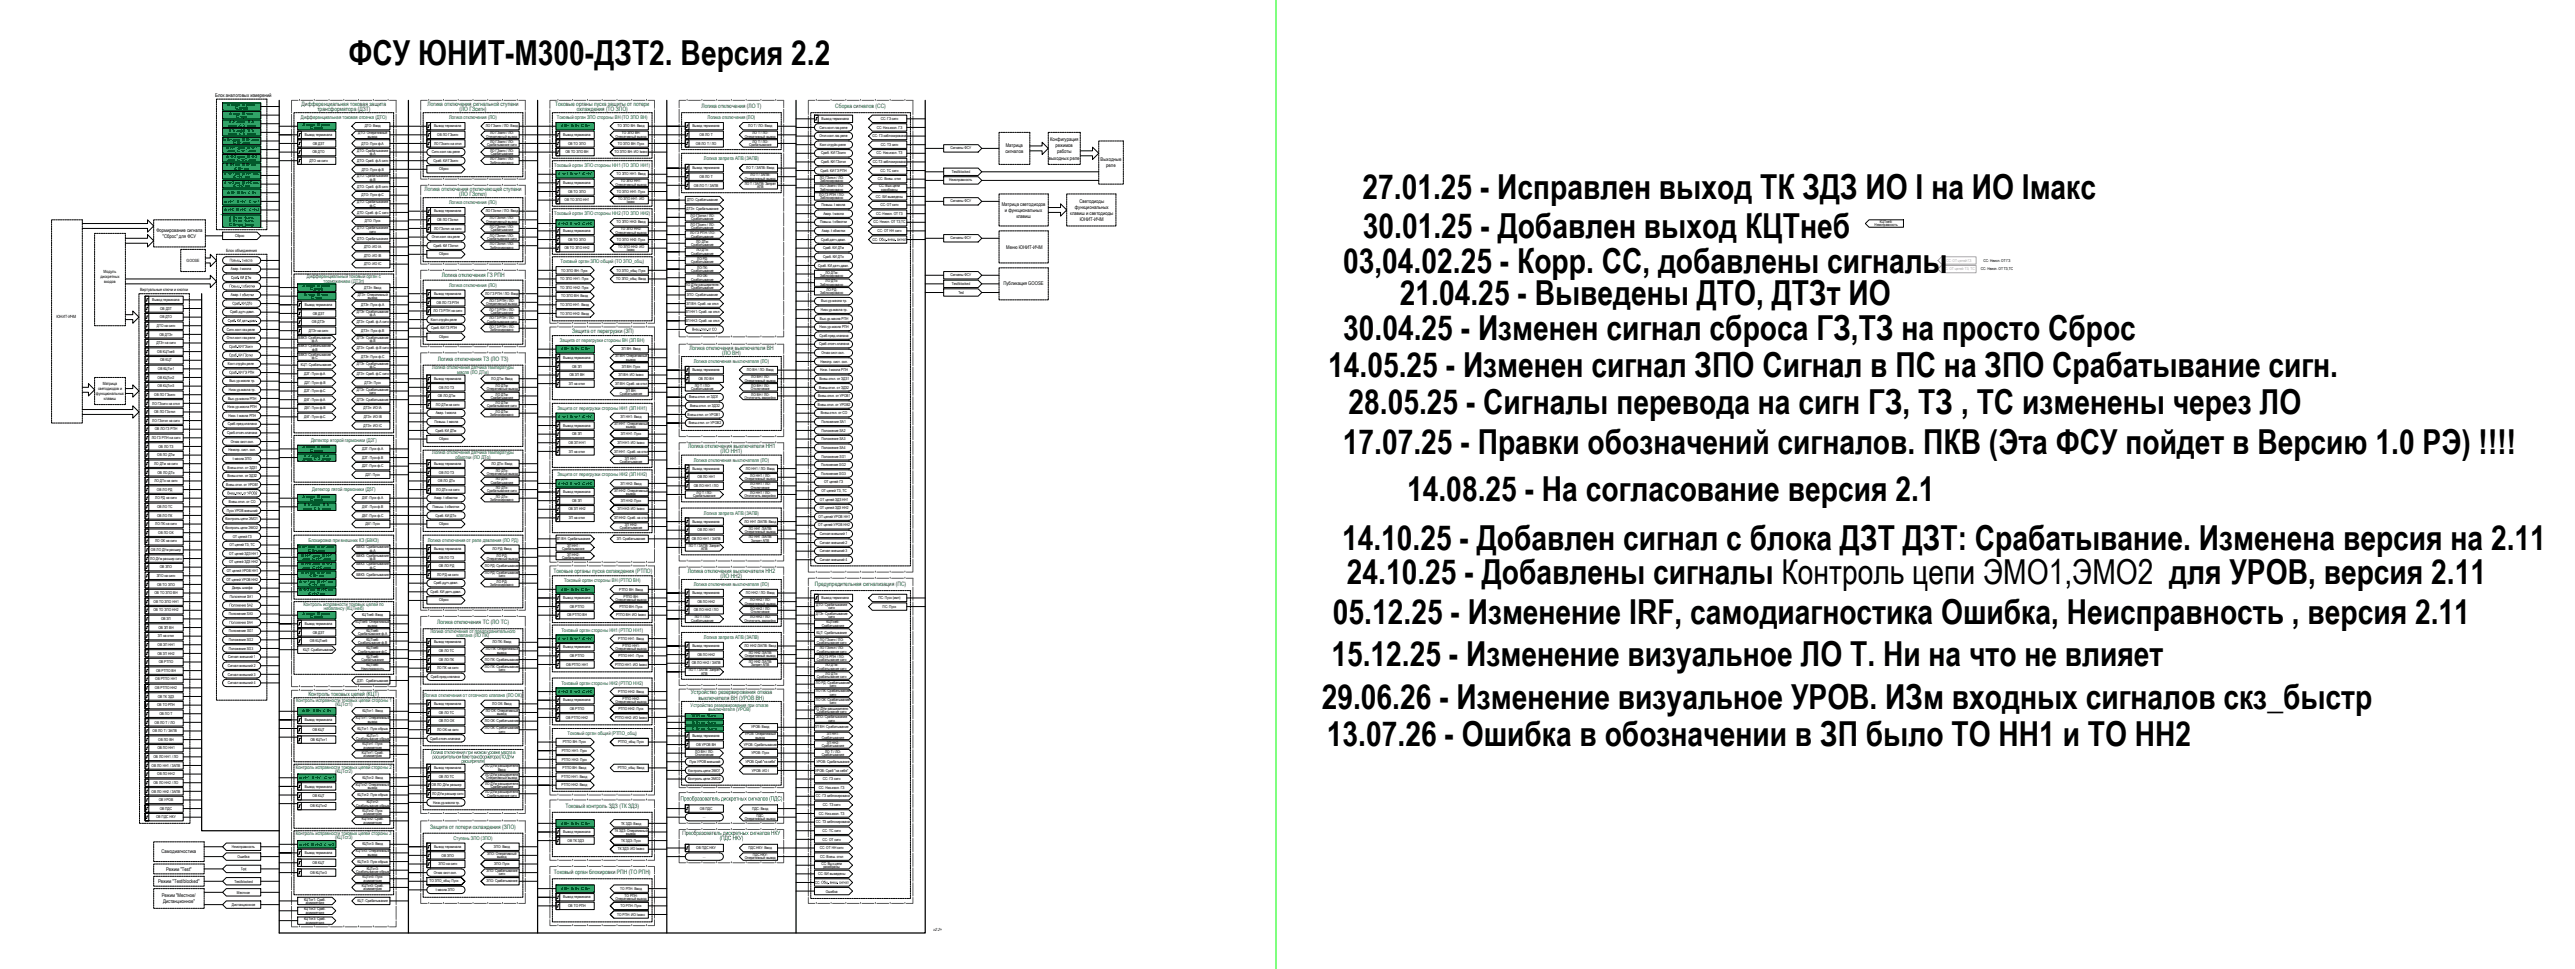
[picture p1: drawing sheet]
<svg xmlns="http://www.w3.org/2000/svg" width="2093mm" height="787mm" viewBox="0 0 2093 787" stroke-linecap="round" stroke-linejoin="round" font-family="sans-serif">
<defs><g id="words">
<g font-size="27.9">
<text x="283" y="53">ФСУ ЮНИТ-М300-ДЗТ2. Версия 2.2</text>
<text x="1107" y="162">27.01.25 - Исправлен выход ТК ЗДЗ ИО I на ИО Iмакс</text>
<text x="1108" y="193">30.01.25 - Добавлен выход КЦТнеб</text>
<text x="1091" y="222">03,04.02.25 - Корр. СС, добавлены сигналы</text>
<text x="1138" y="247">21.04.25 - Выведены ДТО, ДТЗт ИО</text>
<text x="1092" y="276">30.04.25 - Изменен сигнал сброса ГЗ,ТЗ на просто Сброс</text>
<text x="1079" y="306">14.05.25 - Изменен сигнал ЗПО Сигнал в ПС на ЗПО Срабатывание сигн.</text>
<text x="1096" y="336">28.05.25 - Сигналы перевода на сигн ГЗ, ТЗ , ТС изменены через ЛО</text>
<text x="1091" y="369">17.07.25 - Правки обозначений сигналов. ПКВ (Эта ФСУ пойдет в Версию 1.0 РЭ) !!!!</text>
<text x="1144" y="407">14.08.25 - На согласование версия 2.1</text>
<text x="1091" y="447">14.10.25 - Добавлен сигнал с блока ДЗТ ДЗТ: Срабатывание. Изменена версия на 2.11</text>
<text x="1095" y="474">24.10.25 - Добавлены сигналы Контроль цепи ЭМО1,ЭМО2 для УРОВ, версия 2.11</text>
<text x="1083" y="507">05.12.25 - Изменение IRF, самодиагностика Ошибка, Неисправность , версия 2.11</text>
<text x="1082" y="541">15.12.25 - Изменение визуальное ЛО Т. Ни на что не влияет</text>
<text x="1074" y="576">29.06.26 - Изменение визуальное УРОВ. ИЗм входных сигналов скз_быстр</text>
<text x="1078" y="605">13.07.26 - Ошибка в обозначении в ЗП было ТО НН1 и ТО НН2</text>
</g>
<g font-size="4.9" fill="#0b6436">
<text x="245" y="86">Дифференциальная токовая защита</text>
<text x="258" y="90">трансформатора (ДЗТ)</text>
<text x="348" y="86">Логика отключения сигнальной ступени</text>
<text x="373" y="90">(ЛО ГЗсигн)</text>
<text x="451" y="86">Токовые органы пуска защиты от потери</text>
<text x="469" y="90">охлаждения (ТО ЗПО)</text>
<text x="570" y="88">Логика отключения (ЛО Т)</text>
<text x="679" y="88">Сборка сигналов (СС)</text>
<text x="345" y="155">Логика отключения отключающей ступени</text>
<text x="373" y="159">(ЛО ГЗоткл)</text>
<text x="359" y="225">Логика отключения ГЗ РПН</text>
<text x="465" y="270">Защита от перегрузки (ЗП)</text>
<text x="560" y="284">Логика отключения выключателя ВН</text>
<text x="587" y="288">(ЛО ВН)</text>
<text x="356" y="293">Логика отключения ТЗ (ЛО ТЗ)</text>
<text x="559" y="364">Логика отключения выключателя НН1</text>
<text x="586" y="368">(ЛО НН1)</text>
<text x="450" y="465">Токовые органы пуска охлаждения (РТПО)</text>
<text x="559" y="465">Логика отключения выключателя НН2</text>
<text x="586" y="469">(ЛО НН2)</text>
<text x="662" y="476">Предупредительная сигнализация (ПС)</text>
<text x="355" y="507">Логика отключения ТС (ЛО ТС)</text>
<text x="561" y="564">Устройство резервирования отказа</text>
<text x="251" y="565">Контроль токовых цепей (КЦТ)</text>
<text x="568" y="568">выключателя ВН (УРОВ ВН)</text>
<text x="553" y="650">Преобразователь дискретных сигналов</text>
<text x="625" y="650">(ПДС )</text>
<text x="459" y="656">Токовый контроль ЗДЗ (ТК ЗДЗ)</text>
<text x="350" y="673">Защита от потери охлаждения (ЗПО)</text>
<text x="554" y="678">Преобразователь дискретных сигналов НКУ</text>
<text x="585" y="682">(ПДС НКУ</text>
<text x="603" y="682">)</text>
<text x="450" y="710">Токовый орган блокировки РПН (ТО РПН)</text>
</g>
<g font-size="4.2">
<text x="175" y="79">Блок аналоговых измерений</text>
<text x="817" y="119">Матрица</text>
<text x="853" y="115">Конфигурация</text>
<text x="858" y="120">режимов</text>
<text x="817" y="124">сигналов</text>
<text x="859" y="125">работы</text>
<text x="852" y="130">выходных реле</text>
<text x="894" y="131">Выходные</text>
<text x="899" y="136">реле</text>
<text x="814" y="167">Матрица светодиодов</text>
<text x="877" y="164">Светодиоды</text>
<text x="817" y="172">и функциональных</text>
<text x="873" y="169">функциональных</text>
<text x="826" y="177">клавиш</text>
<text x="870" y="174">клавиш и светодиоды</text>
<text x="878" y="179">ЮНИТ-ИЧМ</text>
<text x="127" y="188">Формирование сигнала</text>
<text x="132" y="193">&quot;Сброс&quot; для ФСУ</text>
<text x="818" y="202">Меню ЮНИТ-ИЧМ</text>
<text x="815" y="232">Публикация GOOSE</text>
<text x="350" y="612">Логика отключения при низком уровне масла в</text>
<text x="131" y="693">Самодиагностика</text>
<text x="135" y="707">Режим &quot;Test&quot;</text>
<text x="128" y="717">Режим &quot;Test/blocked&quot;</text>
<text x="131" y="728">Режим &quot;Местное/</text>
<text x="132" y="733">Дистанционное&quot;</text>
</g>
<g font-size="4.2" fill="#0b6436">
<text x="245" y="97">Дифференциальная токовая отсечка (ДТО)</text>
<text x="365" y="97">Логика отключения (ЛО)</text>
<text x="453" y="97">Токовый орган ЗПО стороны ВН (ТО ЗПО ВН)</text>
<text x="575" y="97">Логика отключения (ЛО)</text>
<text x="572" y="130">Логика запрета АПВ (ЗАПВ)</text>
<text x="450" y="136">Токовый орган ЗПО стороны НН1 (ТО ЗПО НН1)</text>
<text x="365" y="166">Логика отключения (ЛО)</text>
<text x="450" y="175">Токовый орган ЗПО стороны НН2 (ТО ЗПО НН2)</text>
<text x="455" y="214">Токовый орган ЗПО общий (ТО ЗПО_общ)</text>
<text x="249" y="226">Дифференциальный токовый орган с</text>
<text x="263" y="229">торможением (ДТЗт)</text>
<text x="365" y="233">Логика отключения (ЛО)</text>
<text x="455" y="278">Защита от перегрузки стороны ВН (ЗП ВН)</text>
<text x="351" y="300">Логика отключения датчика температуры</text>
<text x="564" y="295">Логика отключения выключателя (ЛО)</text>
<text x="371" y="303">масла (ЛО ДТм)</text>
<text x="453" y="333">Защита от перегрузки стороны НН1 (ЗП НН1)</text>
<text x="253" y="359">Детектор второй гармоники (Д2Г)</text>
<text x="351" y="369">Логика отключения датчика температуры</text>
<text x="370" y="372">обмотки (ЛО ДТо)</text>
<text x="564" y="375">Логика отключения выключателя (ЛО)</text>
<text x="453" y="387">Защита от перегрузки стороны НН2 (ЗП НН2)</text>
<text x="254" y="399">Детектор пятой гармоники (Д5Г)</text>
<text x="572" y="418">Логика запрета АПВ (ЗАПВ)</text>
<text x="251" y="440">Блокировка при внешних КЗ (БВКЗ)</text>
<text x="348" y="440">Логика отключения от реле давления (ЛО РД)</text>
<text x="458" y="473">Токовый орган стороны ВН (РТПО ВН)</text>
<text x="564" y="476">Логика отключения выключателя (ЛО)</text>
<text x="247" y="492">Контроль исправности токовых цепей по</text>
<text x="263" y="496">небалансу (КЦТнеб)</text>
<text x="350" y="514">Логика отключения от предохранительного</text>
<text x="456" y="513">Токовый орган стороны НН1 (РТПО НН1)</text>
<text x="371" y="517">клапана (ЛО ПК)</text>
<text x="572" y="519">Логика запрета АПВ (ЗАПВ)</text>
<text x="456" y="556">Токовый орган стороны НН2 (РТПО НН2)</text>
<text x="241" y="570">Контроль исправности токовых цепей стороны 1</text>
<text x="345" y="566">Логика отключения от отсечного клапана (ЛО ОК)</text>
<text x="272" y="573">(КЦТст1)</text>
<text x="561" y="574">Устройство резервирования при отказе</text>
<text x="576" y="577">выключателя (УРОВ)</text>
<text x="461" y="597">Токовый орган общий (РТПО_общ)</text>
<text x="351" y="616">расширительном баке трансформатора</text>
<text x="406" y="616">(ЛО ДУм</text>
<text x="240" y="624">Контроль исправности токовых цепей стороны 2</text>
<text x="375" y="619">расширителя</text>
<text x="393" y="619">)</text>
<text x="272" y="628">(КЦТст2)</text>
<text x="240" y="678">Контроль исправности токовых цепей стороны 3</text>
<text x="272" y="681">(КЦТст3)</text>
<text x="368" y="682">Ступень ЗПО (ЗПО)</text>
</g>
<g font-size="3.5">
<text x="184" y="205">Блок объединения</text>
<text x="152" y="213">GOOSE</text>
<text x="84" y="222">Модуль</text>
<text x="82" y="226">дискретных</text>
<text x="85" y="230">входов</text>
<text x="114" y="237">Виртуальные ключи и кнопки</text>
<text x="46" y="258">ЮНИТ-ИЧМ</text>
<text x="80" y="317">светодиодов и</text>
<text x="83" y="312">Матрица</text>
<text x="78" y="321">функциональных</text>
<text x="84" y="325">клавиш</text>
<text x="758" y="756">v2.2+</text>
</g>
<g font-size="3.2">
<text x="185" y="86">IA дифф, IB дифф,</text>
<text x="191" y="89">IC дифф</text>
<text x="186" y="93">IA торм, IB торм,</text>
<text x="192" y="96">IC торм</text>
<text x="186" y="100">IA 2г дифф, IB 2г</text>
<text x="668" y="97">Вывод терминала</text>
<text x="716" y="97">СС: ГЗ сигн</text>
<text x="185" y="103">дифф, IC 2г дифф</text>
<text x="186" y="107">IA 5г дифф, IB 5г</text>
<text x="246" y="102">IA дифф, IB дифф,</text>
<text x="252" y="105">IC дифф</text>
<text x="296" y="103">ДТО: Ввод</text>
<text x="353" y="103">Вывод терминала</text>
<text x="395" y="103">ЛО ГЗсигн / ЛО: Ввод</text>
<text x="456" y="103">IA ВН, IB ВН, IC ВН</text>
<text x="502" y="103">ТО ЗПО ВН: Ввод</text>
<text x="563" y="103">Вывод терминала</text>
<text x="608" y="103">ЛО Т / ЛО: Ввод</text>
<text x="666" y="104">Сигн.конт.газ.реле</text>
<text x="713" y="104">СС: Низ.изол. ГЗ</text>
<text x="185" y="110">дифф, IC 5г дифф</text>
<text x="248" y="110">Вывод терминала</text>
<text x="291" y="109">ДТО: Оперативный</text>
<text x="299" y="112">вывод</text>
<text x="355" y="110">ОВ ЛО ГЗсигн</text>
<text x="395" y="112">Оперативный вывод</text>
<text x="398" y="109">ЛО ГЗсигн / ЛО:</text>
<text x="458" y="110">Вывод терминала</text>
<text x="500" y="112">Оперативный вывод</text>
<text x="505" y="109">ТО ЗПО ВН:</text>
<text x="569" y="110">ОВ ЛО Т</text>
<text x="605" y="112">Оперативный вывод</text>
<text x="612" y="109">ЛО Т / ЛО:</text>
<text x="666" y="111">Откл.конт.газ.реле</text>
<text x="709" y="111">СС: ГЗ заблокирована</text>
<text x="181" y="114">IA ВН ампл, IB ВН ампл,</text>
<text x="189" y="117">IC ВН ампл</text>
<text x="254" y="117">ОВ ДЗТ</text>
<text x="294" y="117">ДТО: Пуск ф.А</text>
<text x="353" y="117">ЛО ГЗсигн на откл</text>
<text x="396" y="119">Срабатывание сигн</text>
<text x="398" y="116">ЛО ГЗсигн / ЛО:</text>
<text x="462" y="117">ОВ ТО ЗПО</text>
<text x="502" y="117">ТО ЗПО ВН: Пуск</text>
<text x="566" y="117">ОВ ЛО Т / ЛО</text>
<text x="609" y="119">Срабатывание</text>
<text x="612" y="116">ЛО Т / ЛО:</text>
<text x="666" y="118">Конт.струйн.реле</text>
<text x="716" y="118">СС: ТЗ сигн</text>
<text x="184" y="121">IA НН1 ампл, IB НН1</text>
<text x="185" y="124">ампл, IC НН1 ампл</text>
<text x="254" y="124">ОВ ДТО</text>
<text x="290" y="123">ДТО: Срабатывание</text>
<text x="301" y="126">ф.А</text>
<text x="351" y="124">Сигн.конт.газ.реле</text>
<text x="398" y="123">ЛО ГЗсигн / ЛО:</text>
<text x="399" y="126">Срабатывание</text>
<text x="459" y="124">ОВ ТО ЗПО ВН</text>
<text x="499" y="124">ТО ЗПО ВН: ИО Iмакс</text>
<text x="667" y="125">Сраб. КИ ГЗсигн</text>
<text x="712" y="125">СС: Низ.изол. ТЗ</text>
<text x="772" y="121">Сигналы ФСУ</text>
<text x="184" y="128">IA НН2 ампл, IB НН2</text>
<text x="185" y="131">ампл, IC НН2 ампл</text>
<text x="251" y="131">ДТО на сигн</text>
<text x="290" y="131">ДТО: Сраб. ф.А сигн</text>
<text x="352" y="131">Сраб. КИ ГЗсигн</text>
<text x="398" y="130">ЛО ГЗсигн / ЛО:</text>
<text x="183" y="135">IA ВН мгн, IB ВН мгн,</text>
<text x="190" y="138">IC ВН мгн</text>
<text x="398" y="133">Заблокировано</text>
<text x="563" y="137">Вывод терминала</text>
<text x="606" y="137">ЛО Т / ЗАПВ: Ввод</text>
<text x="667" y="132">Сраб. КИ ГЗоткл</text>
<text x="709" y="132">СС:ТЗ заблокирована</text>
<text x="182" y="142">IA НН1 мгн, IB НН1 мгн,</text>
<text x="294" y="138">ДТО: Пуск ф.В</text>
<text x="357" y="138">Сброс</text>
<text x="453" y="142">IA НН1, IB НН1, IC НН1</text>
<text x="501" y="142">ТО ЗПО НН1: Ввод</text>
<text x="610" y="143">ЛО Т / ЗАПВ:</text>
<text x="667" y="139">Сраб. КИ ГЗ РПН</text>
<text x="716" y="139">СС: ТС сигн</text>
<text x="773" y="141">Test/blocked</text>
<text x="182" y="149">IA НН2 мгн, IB НН2 мгн,</text>
<text x="190" y="145">IC НН1 мгн</text>
<text x="290" y="144">ДТО: Срабатывание</text>
<text x="301" y="147">ф.В</text>
<text x="458" y="149">Вывод терминала</text>
<text x="505" y="148">ТО ЗПО НН1:</text>
<text x="569" y="144">ОВ ЛО Т</text>
<text x="605" y="146">Оперативный вывод</text>
<text x="666" y="145">ЛО ГЗоткл / ЛО:</text>
<text x="666" y="148">Заблокировано</text>
<text x="713" y="146">СС: Внеш. откл</text>
<text x="771" y="147">Неисправность</text>
<text x="190" y="152">IC НН2 мгн</text>
<text x="290" y="152">ДТО: Сраб. ф.В сигн</text>
<text x="500" y="151">Оперативный вывод</text>
<text x="564" y="151">ОВ ЛО Т / ЗАПВ</text>
<text x="605" y="150">ЛО Т / ЗАПВ: Запрет</text>
<text x="615" y="153">АПВ</text>
<text x="666" y="152">ЛО ГЗсигн / ЛО:</text>
<text x="666" y="155">Заблокировано</text>
<text x="714" y="152">СС: Вых.цепи</text>
<text x="716" y="155">разобраны</text>
<text x="185" y="157">IA ВН, IB ВН, IC ВН</text>
<text x="294" y="159">ДТО: Пуск ф.С</text>
<text x="462" y="156">ОВ ТО ЗПО</text>
<text x="501" y="156">ТО ЗПО НН1: Пуск</text>
<text x="666" y="159">ЛО ГЗ РПН / ЛО:</text>
<text x="666" y="162">Заблокировано</text>
<text x="712" y="160">СС: БИ выведены</text>
<text x="182" y="164">IA НН1, IB НН1, IC НН1</text>
<text x="290" y="165">ДТО: Срабатывание</text>
<text x="300" y="168">ф.С</text>
<text x="459" y="163">ОВ ТО ЗПО НН1</text>
<text x="502" y="162">ТО ЗПО НН1: ИО</text>
<text x="510" y="165">Iмакс</text>
<text x="558" y="163">ДТО: Срабатывание</text>
<text x="668" y="167">Повыш. t масла</text>
<text x="715" y="167">СС: ОТ сигн</text>
<text x="772" y="164">Сигналы ФСУ</text>
<text x="182" y="171">IA НН2, IB НН2, IC НН2</text>
<text x="290" y="173">ДТО: Сраб. ф.С сигн</text>
<text x="353" y="172">Вывод терминала</text>
<text x="395" y="172">ЛО ГЗоткл / ЛО: Ввод</text>
<text x="558" y="170">ДТЗт: Срабатывание</text>
<text x="186" y="177">IA ВН скз_быстр,</text>
<text x="355" y="179">ОВ ЛО ГЗоткл</text>
<text x="398" y="178">ЛО ГЗоткл / ЛО:</text>
<text x="561" y="176">ЛО ГЗоткл / ЛО:</text>
<text x="562" y="179">Срабатывание</text>
<text x="669" y="174">Авар. t масла</text>
<text x="712" y="174">СС: Неисп. ОТ ГЗ</text>
<text x="186" y="180">IB ВН скз_быстр,</text>
<text x="186" y="183">IC ВН скз_быстр</text>
<text x="297" y="180">ДТО: Пуск</text>
<text x="395" y="181">Оперативный вывод</text>
<text x="398" y="185">ЛО ГЗоткл / ЛО:</text>
<text x="453" y="182">IA НН2, IB НН2, IC НН2</text>
<text x="501" y="181">ТО ЗПО НН2: Ввод</text>
<text x="561" y="183">ЛО ГЗсигн / ЛО:</text>
<text x="562" y="186">Срабатывание</text>
<text x="666" y="181">Повыш. t обмотки</text>
<text x="710" y="181">СС: Неисп. ОТ ТЗ,ТС</text>
<text x="1523" y="184">Неисправность</text>
<text x="1528" y="181">КЦТнеб:</text>
<text x="290" y="186">ДТО: Срабатывание</text>
<text x="300" y="189">сигн</text>
<text x="353" y="186">ЛО ГЗоткл на сигн</text>
<text x="399" y="188">Срабатывание</text>
<text x="458" y="188">Вывод терминала</text>
<text x="500" y="190">Оперативный вывод</text>
<text x="505" y="187">ТО ЗПО НН2:</text>
<text x="561" y="190">ЛО ГЗ РПН / ЛО:</text>
<text x="668" y="188">Авар. t обмотки</text>
<text x="713" y="188">СС: ОТ НН сигн</text>
<text x="191" y="192">Сброс</text>
<text x="290" y="194">ДТО: Срабатывание</text>
<text x="351" y="193">Откл.конт.газ.реле</text>
<text x="396" y="195">Срабатывание сигн</text>
<text x="398" y="192">ЛО ГЗоткл / ЛО:</text>
<text x="462" y="195">ОВ ТО ЗПО</text>
<text x="501" y="195">ТО ЗПО НН2: Пуск</text>
<text x="562" y="193">Срабатывание</text>
<text x="566" y="197">ЛО ДТм:</text>
<text x="667" y="195">Сраб.датч.давл.</text>
<text x="709" y="195">СС:</text>
<text x="714" y="195">Общ . внеш</text>
<text x="772" y="194">Сигналы ФСУ</text>
<text x="296" y="201">ДТО: ИО IА</text>
<text x="352" y="200">Сраб. КИ ГЗоткл</text>
<text x="398" y="199">ЛО ГЗоткл / ЛО:</text>
<text x="398" y="202">Заблокировано</text>
<text x="459" y="202">ОВ ТО ЗПО НН2</text>
<text x="502" y="201">ТО ЗПО НН2: ИО</text>
<text x="510" y="204">Iмакс</text>
<text x="562" y="200">Срабатывание</text>
<text x="669" y="202">Сраб. КИ ДТм</text>
<text x="296" y="208">ДТО: ИО IB</text>
<text x="357" y="207">Сброс</text>
<text x="562" y="207">Срабатывание</text>
<text x="566" y="204">ЛО ДТо:</text>
<text x="669" y="209">Сраб. КИ ДТо</text>
<text x="187" y="212">Повыш</text>
<text x="198" y="212">масла</text>
<text x="296" y="215">ДТО: ИО IС</text>
<text x="562" y="214">Срабатывание</text>
<text x="567" y="211">ЛО РД:</text>
<text x="1612" y="212">СС: Неисп. ОТ ГЗ</text>
<text x="188" y="219">Авар. t масла</text>
<text x="456" y="220">ТО ЗПО ВН: Пуск</text>
<text x="501" y="220">ТО ЗПО_общ: Пуск</text>
<text x="562" y="221">Срабатывание</text>
<text x="567" y="218">ЛО ПК:</text>
<text x="665" y="216">Сраб. КИ датч.давл.</text>
<text x="1610" y="219">СС: Неисп. ОТ ТЗ,ТС</text>
<text x="188" y="226">Сраб</text>
<text x="455" y="227">ТО ЗПО НН1: Пуск</text>
<text x="501" y="227">ТО ЗПО_общ: Ввод</text>
<text x="562" y="228">Срабатывание</text>
<text x="567" y="225">ЛО ОК:</text>
<text x="666" y="225">Заблокировано</text>
<text x="671" y="222">ЛО ДТм:</text>
<text x="772" y="224">Сигналы ФСУ</text>
<text x="186" y="233">Повыш</text>
<text x="198" y="233">обмотки</text>
<text x="246" y="233">IA дифф, IB дифф,</text>
<text x="557" y="232">ЛО ДУм расширителя:</text>
<text x="666" y="232">Заблокировано</text>
<text x="671" y="229">ЛО ДТо:</text>
<text x="773" y="232">Test/blocked</text>
<text x="252" y="236">IC дифф</text>
<text x="296" y="234">ДТЗт: Ввод</text>
<text x="353" y="239">Вывод терминала</text>
<text x="394" y="239">ЛО ГЗ РПН / ЛО: Ввод</text>
<text x="455" y="234">ТО ЗПО НН2: Пуск</text>
<text x="562" y="235">Срабатывание</text>
<text x="666" y="239">Заблокировано</text>
<text x="672" y="236">ЛО РД:</text>
<text x="779" y="239">Test</text>
<text x="124" y="244">Вывод терминала</text>
<text x="188" y="240">Авар. t</text>
<text x="197" y="240">обмотки</text>
<text x="247" y="240">IA торм, IB торм,</text>
<text x="253" y="243">IC торм</text>
<text x="291" y="240">ДТЗт: Оперативный</text>
<text x="299" y="243">вывод</text>
<text x="398" y="245">ЛО ГЗ РПН / ЛО:</text>
<text x="456" y="241">ТО ЗПО ВН: Ввод</text>
<text x="558" y="240">ЗПО: Срабатывание</text>
<text x="667" y="245">Выс.ур.масла тр.</text>
<text x="130" y="251">ОВ ДЗТ</text>
<text x="189" y="247">Сраб</text>
<text x="248" y="248">Вывод терминала</text>
<text x="294" y="248">ДТЗт: Пуск ф.А</text>
<text x="355" y="246">ОВ ЛО ГЗ РПН</text>
<text x="395" y="248">Оперативный вывод</text>
<text x="455" y="248">ТО ЗПО НН1: Ввод</text>
<text x="558" y="247">ЗП ВН: Сраб. на откл</text>
<text x="187" y="254">Сраб.д тч.давл.</text>
<text x="196" y="254">а</text>
<text x="254" y="255">ОВ ДЗТ</text>
<text x="290" y="254">ДТЗт: Срабатывание</text>
<text x="301" y="257">ф.А</text>
<text x="352" y="253">ЛО ГЗ РПН на сигн</text>
<text x="398" y="252">ЛО ГЗ РПН / ЛО:</text>
<text x="399" y="255">Срабатывание</text>
<text x="455" y="255">ТО ЗПО НН2: Ввод</text>
<text x="557" y="254">ЗП НН1: Сраб. на откл</text>
<text x="667" y="252">Низк.ур.масла тр.</text>
<text x="130" y="258">ОВ ДТО</text>
<text x="185" y="261">Сраб</text>
<text x="202" y="261">.давл</text>
<text x="208" y="261">.</text>
<text x="253" y="262">ОВ ДТЗт</text>
<text x="290" y="262">ДТЗт: Сраб. ф.А сигн</text>
<text x="350" y="260">Конт.струйн.реле</text>
<text x="396" y="262">Срабатывание сигн</text>
<text x="398" y="259">ЛО ГЗ РПН / ЛО:</text>
<text x="557" y="261">ЗП НН2: Сраб. на откл</text>
<text x="666" y="259">Выс.ур.масла РПН</text>
<text x="127" y="265">ДТО на сигн</text>
<text x="184" y="268">Сигн.конт.газ.реле</text>
<text x="251" y="269">ДТЗт на сигн</text>
<text x="294" y="269">ДТЗт: Пуск ф.В</text>
<text x="350" y="267">Сраб. КИ ГЗ РПН</text>
<text x="398" y="266">ЛО ГЗ РПН / ЛО:</text>
<text x="398" y="269">Заблокировано</text>
<text x="562" y="268">Внеш</text>
<text x="569" y="268">.откл</text>
<text x="574" y="268">.от СО</text>
<text x="666" y="266">Низк.ур.масла РПН</text>
<text x="130" y="272">ОВ ДТЗт</text>
<text x="184" y="275">Откл.конт.газ.реле</text>
<text x="243" y="275">БВКЗ: Срабатывание</text>
<text x="290" y="275">ДТЗт: Срабатывание</text>
<text x="357" y="274">Сброс</text>
<text x="666" y="273">Сраб.пред.клапана</text>
<text x="127" y="279">ДТЗт на сигн</text>
<text x="253" y="278">ф.А</text>
<text x="301" y="278">ф.В</text>
<text x="666" y="280">Сраб.отсеч.клапана</text>
<text x="128" y="286">ОВ КЦТнеб</text>
<text x="186" y="282">Сраб</text>
<text x="243" y="282">БВКЗ: Срабатывание</text>
<text x="254" y="285">ф.В</text>
<text x="290" y="283">ДТЗт: Сраб. ф.В сигн</text>
<text x="456" y="284">IA ВН, IB ВН, IC ВН</text>
<text x="505" y="284">ЗП ВН: Ввод</text>
<text x="667" y="287">Отказ сист.охл.</text>
<text x="130" y="293">ОВ КЦТ</text>
<text x="186" y="289">Сраб</text>
<text x="243" y="289">БВКЗ: Срабатывание</text>
<text x="253" y="292">ф.С</text>
<text x="294" y="290">ДТЗт: Пуск ф.С</text>
<text x="458" y="291">Вывод терминала</text>
<text x="500" y="290">ЗП ВН: Оперативный</text>
<text x="509" y="293">вывод</text>
<text x="185" y="296">Конт.струйн.реле</text>
<text x="244" y="297">КЦТ: Срабатывание</text>
<text x="290" y="296">ДТЗт: Срабатывание</text>
<text x="300" y="299">ф.С</text>
<text x="465" y="298">ОВ ЗП</text>
<text x="505" y="298">ЗП ВН: Пуск</text>
<text x="667" y="294">Неиспр. сист. охл.</text>
<text x="128" y="300">ОВ КЦТст1</text>
<text x="186" y="303">Сраб</text>
<text x="247" y="304">Д2Г: Пуск ф.А</text>
<text x="290" y="304">ДТЗт: Сраб. ф.С сигн</text>
<text x="463" y="305">ОВ ЗП ВН</text>
<text x="503" y="305">ЗП ВН: ИО Iмакс</text>
<text x="563" y="301">Вывод терминала</text>
<text x="607" y="301">ЛО ВН / ЛО: Ввод</text>
<text x="667" y="301">Низк. t масла РПН</text>
<text x="128" y="307">ОВ КЦТст2</text>
<text x="186" y="310">Выс.ур.масла тр.</text>
<text x="247" y="311">Д2Г: Пуск ф.B</text>
<text x="296" y="311">ДТЗт: Пуск</text>
<text x="353" y="308">Вывод терминала</text>
<text x="399" y="308">ЛО ДТм: Ввод</text>
<text x="568" y="308">ОВ ЛО ВН</text>
<text x="605" y="310">Оперативный вывод</text>
<text x="611" y="307">ЛО ВН / ЛО:</text>
<text x="666" y="308">Внеш.откл. от ЗДЗ1</text>
<text x="128" y="314">ОВ КЦТст3</text>
<text x="186" y="317">Низк.ур.масла тр.</text>
<text x="290" y="317">ДТЗт: Срабатывание</text>
<text x="357" y="315">ОВ ЛО ТЗ</text>
<text x="396" y="317">Оперативный вывод</text>
<text x="403" y="314">ЛО ДТм:</text>
<text x="462" y="312">ЗП на откл</text>
<text x="500" y="312">ЗП ВН: Сраб. на откл</text>
<text x="562" y="317">Срабатывание</text>
<text x="565" y="314">ЛО Т / ЛО:</text>
<text x="610" y="317">Отключение</text>
<text x="611" y="314">ЛО ВН / ЛО:</text>
<text x="666" y="315">Внеш.откл. от ЗДЗ2</text>
<text x="125" y="321">ОВ ЛО ГЗсигн</text>
<text x="247" y="318">Д2Г: Пуск ф.C</text>
<text x="300" y="320">сигн</text>
<text x="356" y="322">ОВ ЛО ДТм</text>
<text x="399" y="324">Срабатывание</text>
<text x="403" y="321">ЛО ДТм:</text>
<text x="504" y="321">Срабатывание</text>
<text x="509" y="318">ЗП ВН:</text>
<text x="560" y="323">Внеш.откл. от ЗДЗ1</text>
<text x="605" y="324">Отключить аварийно</text>
<text x="611" y="321">ЛО ВН / ЛО:</text>
<text x="665" y="322">Внеш.откл. от УРОВ1</text>
<text x="124" y="328">ЛО ГЗсигн на откл</text>
<text x="185" y="324">Выс.ур.масла РПН</text>
<text x="247" y="325">Д5Г: Пуск ф.А</text>
<text x="290" y="325">ДТЗт: Срабатывание</text>
<text x="354" y="329">ЛО ДТм на сигн</text>
<text x="403" y="328">ЛО ДТм:</text>
<text x="665" y="329">Внеш.откл. от УРОВ2</text>
<text x="125" y="335">ОВ ЛО ГЗоткл</text>
<text x="185" y="331">Низк.ур.масла РПН</text>
<text x="247" y="332">Д5Г: Пуск ф.B</text>
<text x="295" y="332">ДТЗт: ИО IА</text>
<text x="396" y="331">Срабатывание сигн</text>
<text x="403" y="335">ЛО ДТм:</text>
<text x="561" y="330">Внеш.откл. от ЗДЗ2</text>
<text x="186" y="338">Низк. t масла РПН</text>
<text x="247" y="339">Д5Г: Пуск ф.C</text>
<text x="296" y="339">ДТЗт: ИО IB</text>
<text x="354" y="336">Авар. t масла</text>
<text x="398" y="338">Заблокировано</text>
<text x="453" y="339">IA НН1, IB НН1, IC НН1</text>
<text x="504" y="339">ЗП НН1: Ввод</text>
<text x="559" y="337">Внеш.откл. от УРОВ1</text>
<text x="667" y="336">Внеш.откл. от СО</text>
<text x="124" y="342">ЛО ГЗоткл на сигн</text>
<text x="185" y="345">Сраб.пред.клапана</text>
<text x="295" y="346">ДТЗт: ИО IC</text>
<text x="353" y="343">Повыш. t масла</text>
<text x="458" y="346">Вывод терминала</text>
<text x="499" y="345">ЗП НН1: Оперативный</text>
<text x="509" y="348">вывод</text>
<text x="560" y="344">Внеш.откл. от УРОВ2</text>
<text x="668" y="343">Положение SA1</text>
<text x="126" y="349">ОВ ЛО ГЗ РПН</text>
<text x="185" y="352">Сраб.отсеч.клапана</text>
<text x="354" y="350">Сраб. КИ ДТм</text>
<text x="465" y="353">ОВ ЗП</text>
<text x="504" y="353">ЗП НН1: Пуск</text>
<text x="668" y="350">Положение SA2</text>
<text x="123" y="356">ЛО ГЗ РПН на сигн</text>
<text x="188" y="359">Отказ сист.охл.</text>
<text x="357" y="357">Сброс</text>
<text x="667" y="357">Положение SA3</text>
<text x="129" y="363">ОВ ЛО ТЗ</text>
<text x="246" y="364">IA дифф, IB дифф,</text>
<text x="294" y="365">Д2Г: Пуск ф.А</text>
<text x="462" y="360">ОВ ЗП НН1</text>
<text x="502" y="360">ЗП НН1: ИО Iмакс</text>
<text x="667" y="364">Положение SA4</text>
<text x="128" y="370">ОВ ЛО ДТм</text>
<text x="186" y="366">Неиспр. сист. охл.</text>
<text x="247" y="371">IA 2г дифф, IB 2г</text>
<text x="252" y="367">IC дифф</text>
<text x="462" y="367">ЗП на откл</text>
<text x="499" y="367">ЗП НН1: Сраб. на откл</text>
<text x="668" y="371">Положение SG1</text>
<text x="125" y="377">ЛО ДТм на сигн</text>
<text x="189" y="373">t масла ЗПО</text>
<text x="246" y="374">дифф, IC 2г дифф</text>
<text x="294" y="372">Д2Г: Пуск ф.В</text>
<text x="353" y="377">Вывод терминала</text>
<text x="399" y="377">ЛО ДТо: Ввод</text>
<text x="504" y="376">Срабатывание</text>
<text x="508" y="373">ЗП НН1:</text>
<text x="185" y="380">Внеш.откл. от ЗДЗ1</text>
<text x="294" y="379">Д2Г: Пуск ф.С</text>
<text x="403" y="383">ЛО ДТо:</text>
<text x="563" y="381">Вывод терминала</text>
<text x="606" y="381">ЛО НН1 / ЛО: Ввод</text>
<text x="667" y="378">Положение SG2</text>
<text x="128" y="384">ОВ ЛО ДТо</text>
<text x="185" y="387">Внеш.откл. от ЗДЗ2</text>
<text x="297" y="386">Д2Г: Пуск</text>
<text x="357" y="384">ОВ ЛО ТЗ</text>
<text x="396" y="386">Оперативный вывод</text>
<text x="567" y="388">ОВ ЛО НН1</text>
<text x="605" y="390">Оперативный вывод</text>
<text x="610" y="387">ЛО НН1 / ЛО:</text>
<text x="667" y="385">Положение SG3</text>
<text x="125" y="391">ЛО ДТо на сигн</text>
<text x="184" y="394">Внеш.откл. от УРОВ1</text>
<text x="356" y="391">ОВ ЛО ДТо</text>
<text x="399" y="393">Срабатывание</text>
<text x="403" y="390">ЛО ДТо:</text>
<text x="453" y="393">IA НН2, IB НН2, IC НН2</text>
<text x="504" y="393">ЗП НН2: Ввод</text>
<text x="564" y="395">ОВ ЛО НН1 / ЛО</text>
<text x="610" y="394">ЛО НН1 / ЛО:</text>
<text x="670" y="392">ОТ цепей ГЗ</text>
<text x="128" y="398">ОВ ЛО РД</text>
<text x="185" y="401">Внеш</text>
<text x="191" y="401">.откл</text>
<text x="197" y="401">.от УРОВ</text>
<text x="208" y="401">2</text>
<text x="355" y="398">ЛО ДТо на сигн</text>
<text x="396" y="400">Срабатывание сигн</text>
<text x="403" y="397">ЛО ДТо:</text>
<text x="458" y="400">Вывод терминала</text>
<text x="499" y="399">ЗП НН2: Оперативный</text>
<text x="509" y="402">вывод</text>
<text x="566" y="401">ЛО Т / ЛО:</text>
<text x="610" y="401">ЛО НН1 / ЛО:</text>
<text x="610" y="397">Отключение</text>
<text x="668" y="399">ОТ цепей ТЗ, ТС</text>
<text x="126" y="405">ЛО РД на сигн</text>
<text x="246" y="404">IA дифф, IB дифф,</text>
<text x="252" y="407">IC дифф</text>
<text x="294" y="405">Д5Г: Пуск ф.А</text>
<text x="353" y="405">Авар. t обмотки</text>
<text x="398" y="407">Заблокировано</text>
<text x="403" y="404">ЛО ДТо:</text>
<text x="465" y="407">ОВ ЗП</text>
<text x="504" y="407">ЗП НН2: Пуск</text>
<text x="563" y="404">Срабатывание</text>
<text x="605" y="404">Отключить аварийно</text>
<text x="666" y="406">ОТ цепей ЗДЗ НН1</text>
<text x="128" y="412">ОВ ЛО ТС</text>
<text x="186" y="408">Внеш.откл. от СО</text>
<text x="246" y="414">дифф, IC 5г дифф</text>
<text x="247" y="411">IA 5г дифф, IB 5г</text>
<text x="294" y="412">Д5Г: Пуск ф.В</text>
<text x="351" y="412">Повыш. t обмотки</text>
<text x="666" y="413">ОТ цепей ЗДЗ НН2</text>
<text x="128" y="419">ОВ ЛО ПК</text>
<text x="184" y="415">Пуск УРОВ внешний</text>
<text x="294" y="419">Д5Г: Пуск ф.С</text>
<text x="354" y="419">Сраб. КИ ДТо</text>
<text x="462" y="414">ОВ ЗП НН2</text>
<text x="502" y="414">ЗП НН2: ИО Iмакс</text>
<text x="183" y="422">Контроль цепи ЭМО1</text>
<text x="462" y="421">ЗП на откл</text>
<text x="499" y="421">ЗП НН2: Сраб. на откл</text>
<text x="563" y="424">Вывод терминала</text>
<text x="605" y="424">ЛО НН1 /ЗАПВ: Ввод</text>
<text x="665" y="420">ОТ цепей УРОВ НН1</text>
<text x="126" y="426">ЛО ПК на сигн</text>
<text x="183" y="429">Контроль цепи ЭМО2</text>
<text x="297" y="426">Д5Г: Пуск</text>
<text x="357" y="426">Сброс</text>
<text x="504" y="430">Срабатывание</text>
<text x="508" y="427">ЗП НН2:</text>
<text x="567" y="431">ОВ ЛО НН1</text>
<text x="609" y="430">ЛО НН1 /ЗАПВ:</text>
<text x="665" y="427">ОТ цепей УРОВ НН2</text>
<text x="129" y="433">ОВ ЛО ОК</text>
<text x="189" y="436">ОТ цепей ГЗ</text>
<text x="605" y="433">Оперативный вывод</text>
<text x="609" y="437">ЛО НН1 /ЗАПВ:</text>
<text x="666" y="434">Сигнал внешний 1</text>
<text x="126" y="440">ЛО ОК на сигн</text>
<text x="187" y="443">ОТ цепей ТЗ, ТС</text>
<text x="452" y="438">ЗП ВН: Срабатывание</text>
<text x="501" y="438">ЗП: Срабатывание</text>
<text x="562" y="438">ОВ ЛО НН1 / ЗАПВ</text>
<text x="611" y="440">Запрет АПВ</text>
<text x="666" y="441">Сигнал внешний 2</text>
<text x="123" y="447">ОВ ЛО ДУм расшир</text>
<text x="242" y="445">IA ВН ампл, IB ВН ампл,</text>
<text x="250" y="448">IC ВН ампл</text>
<text x="290" y="445">БВКЗ: Срабатывание</text>
<text x="301" y="448">ф.А</text>
<text x="353" y="446">Вывод терминала</text>
<text x="400" y="446">ЛО РД: Ввод</text>
<text x="457" y="447">Срабатывание</text>
<text x="461" y="444">ЗП НН1:</text>
<text x="560" y="444">ЛО Т / ЗАПВ: Запрет</text>
<text x="570" y="447">АПВ</text>
<text x="666" y="448">Сигнал внешний 3</text>
<text x="122" y="454">ЛО ДУм расшир сигн</text>
<text x="186" y="450">ОТ цепей ЗДЗ НН1</text>
<text x="245" y="452">IA НН1 ампл, IB НН1</text>
<text x="246" y="455">ампл, IC НН1 ампл</text>
<text x="290" y="452">БВКЗ: Срабатывание</text>
<text x="301" y="455">ф.В</text>
<text x="357" y="453">ОВ ЛО ТЗ</text>
<text x="396" y="455">Оперативный вывод</text>
<text x="404" y="452">ЛО РД:</text>
<text x="457" y="454">Срабатывание</text>
<text x="461" y="451">ЗП НН2:</text>
<text x="666" y="455">Сигнал внешний 4</text>
<text x="130" y="461">ОВ ЗПО</text>
<text x="186" y="457">ОТ цепей ЗДЗ НН2</text>
<text x="245" y="459">IA НН2 ампл, IB НН2</text>
<text x="246" y="462">ампл, IC НН2 ампл</text>
<text x="290" y="459">БВКЗ: Срабатывание</text>
<text x="300" y="462">ф.С</text>
<text x="357" y="460">ОВ ЛО РД</text>
<text x="394" y="460">ЛО РД: Срабатывание</text>
<text x="184" y="464">ОТ цепей УРОВ НН1</text>
<text x="244" y="466">IA ВН мгн, IB ВН мгн,</text>
<text x="290" y="467">БВКЗ: Срабатывание</text>
<text x="355" y="467">ЛО РД на сигн</text>
<text x="394" y="466">ЛО РД: Срабатывание</text>
<text x="127" y="468">ЗПО на сигн</text>
<text x="184" y="471">ОТ цепей УРОВ НН2</text>
<text x="243" y="473">IA НН1 мгн, IB НН1 мгн,</text>
<text x="251" y="469">IC ВН мгн</text>
<text x="404" y="473">ЛО РД:</text>
<text x="405" y="469">сигн</text>
<text x="128" y="475">ОВ ТО ЗПО</text>
<text x="189" y="478">Дверь шкафа</text>
<text x="251" y="476">IC НН1 мгн</text>
<text x="352" y="474">Сраб.д тч.давл.</text>
<text x="361" y="474">а</text>
<text x="398" y="476">Заблокировано</text>
<text x="456" y="479">IA ВН, IB ВН, IC ВН</text>
<text x="503" y="479">РТПО ВН: Ввод</text>
<text x="126" y="482">ОВ ТО ЗПО ВН</text>
<text x="187" y="485">Положение</text>
<text x="201" y="485">SA1</text>
<text x="243" y="480">IA НН2 мгн, IB НН2 мгн,</text>
<text x="251" y="483">IC НН2 мгн</text>
<text x="350" y="481">Сраб. КИ датч.давл.</text>
<text x="507" y="485">РТПО ВН:</text>
<text x="563" y="482">Вывод терминала</text>
<text x="606" y="482">ЛО НН2 / ЛО: Ввод</text>
<text x="125" y="489">ОВ ТО ЗПО НН1</text>
<text x="357" y="488">Сброс</text>
<text x="458" y="486">Вывод терминала</text>
<text x="500" y="488">Оперативный вывод</text>
<text x="567" y="489">ОВ ЛО НН2</text>
<text x="605" y="491">Оперативный вывод</text>
<text x="610" y="488">ЛО НН2 / ЛО:</text>
<text x="668" y="486">Вывод терминала</text>
<text x="714" y="486">ПС: Пуск (имп)</text>
<text x="125" y="496">ОВ ТО ЗПО НН2</text>
<text x="186" y="492">Положение</text>
<text x="201" y="492">SA2</text>
<text x="463" y="493">ОВ РТПО</text>
<text x="503" y="493">РТПО ВН: Пуск</text>
<text x="564" y="496">ОВ ЛО НН2 / ЛО</text>
<text x="610" y="495">ЛО НН2 / ЛО:</text>
<text x="610" y="498">Отключение</text>
<text x="663" y="492">ДТО: Срабатывание</text>
<text x="673" y="495">сигн</text>
<text x="717" y="493">ПС: Пуск</text>
<text x="131" y="503">ОВ ЗП</text>
<text x="186" y="499">Положение SA3</text>
<text x="246" y="499">IA дифф, IB дифф,</text>
<text x="252" y="502">IC дифф</text>
<text x="294" y="500">КЦТнеб: Ввод</text>
<text x="461" y="500">ОВ РТПО ВН</text>
<text x="501" y="500">РТПО ВН: ИО Iмакс</text>
<text x="565" y="502">ЛО Т / ЛО:</text>
<text x="610" y="502">ЛО НН2 / ЛО:</text>
<text x="663" y="499">ДТЗт: Срабатывание</text>
<text x="673" y="502">сигн</text>
<text x="186" y="506">Положение</text>
<text x="201" y="506">SA4</text>
<text x="248" y="507">Вывод терминала</text>
<text x="289" y="506">КЦТнеб: Оперативный</text>
<text x="299" y="509">вывод</text>
<text x="562" y="505">Срабатывание</text>
<text x="605" y="505">Отключить аварийно</text>
<text x="668" y="509">Срабатывание</text>
<text x="672" y="506">КЦТнеб:</text>
<text x="129" y="510">ОВ ЗП ВН</text>
<text x="186" y="513">Положение SG1</text>
<text x="254" y="514">ОВ ДЗТ</text>
<text x="291" y="516">Срабатывание ф.А</text>
<text x="298" y="513">КЦТнеб:</text>
<text x="663" y="514">КЦТ: Срабатывание</text>
<text x="128" y="517">ЗП на откл</text>
<text x="186" y="520">Положение SG2</text>
<text x="252" y="521">ОВ КЦТнеб</text>
<text x="298" y="520">КЦТнеб:</text>
<text x="453" y="519">IA НН1, IB НН1, IC НН1</text>
<text x="502" y="519">РТПО НН1: Ввод</text>
<text x="666" y="520">ЛО ГЗсигн / ЛО:</text>
<text x="128" y="524">ОВ ЗП НН1</text>
<text x="186" y="527">Положение SG3</text>
<text x="291" y="523">Срабатывание ф.В</text>
<text x="298" y="527">КЦТнеб:</text>
<text x="353" y="522">Вывод терминала</text>
<text x="400" y="522">ЛО ПК: Ввод</text>
<text x="458" y="526">Вывод терминала</text>
<text x="500" y="528">Оперативный вывод</text>
<text x="506" y="525">РТПО НН1:</text>
<text x="563" y="525">Вывод терминала</text>
<text x="605" y="525">ЛО НН2 /ЗАПВ: Ввод</text>
<text x="664" y="523">Срабатывание сигн</text>
<text x="666" y="527">ЛО ГЗоткл / ЛО:</text>
<text x="128" y="531">ОВ ЗП НН2</text>
<text x="246" y="528">КЦТ: Срабатывание</text>
<text x="291" y="530">Срабатывание ф.С</text>
<text x="357" y="529">ОВ ЛО ТС</text>
<text x="395" y="528">ЛО ПК: Оперативный</text>
<text x="404" y="531">вывод</text>
<text x="463" y="533">ОВ РТПО</text>
<text x="503" y="533">РТПО НН1: Пуск</text>
<text x="567" y="532">ОВ ЛО НН2</text>
<text x="605" y="534">Оперативный вывод</text>
<text x="609" y="531">ЛО НН2 /ЗАПВ:</text>
<text x="664" y="530">Срабатывание сигн</text>
<text x="129" y="538">ОВ РТПО</text>
<text x="185" y="534">Сигнал внешний 1</text>
<text x="294" y="537">Срабатывание</text>
<text x="298" y="534">КЦТнеб:</text>
<text x="357" y="536">ОВ ЛО ПК</text>
<text x="394" y="536">ЛО ПК: Срабатывание</text>
<text x="562" y="539">ОВ ЛО НН2 / ЗАПВ</text>
<text x="609" y="538">ЛО НН2 /ЗАПВ:</text>
<text x="664" y="537">Срабатывание сигн</text>
<text x="666" y="534">ЛО ГЗ РПН / ЛО:</text>
<text x="127" y="545">ОВ РТПО ВН</text>
<text x="185" y="541">Сигнал внешний 2</text>
<text x="293" y="544">Неисправность</text>
<text x="298" y="541">КЦТнеб:</text>
<text x="355" y="543">ЛО ПК на сигн</text>
<text x="394" y="542">ЛО ПК: Срабатывание</text>
<text x="405" y="545">сигн</text>
<text x="460" y="540">ОВ РТПО НН1</text>
<text x="500" y="540">РТПО НН1: ИО Iмакс</text>
<text x="560" y="545">ЛО Т / ЗАПВ: Запрет</text>
<text x="611" y="541">Запрет АПВ</text>
<text x="664" y="544">Срабатывание сигн</text>
<text x="671" y="541">ЛО ДТм:</text>
<text x="185" y="548">Сигнал внешний 3</text>
<text x="350" y="550">Сраб.пред.клапана</text>
<text x="570" y="548">АПВ</text>
<text x="664" y="551">Срабатывание сигн</text>
<text x="671" y="548">ЛО ДТо:</text>
<text x="126" y="552">ОВ РТПО НН1</text>
<text x="185" y="555">Сигнал внешний 4</text>
<text x="290" y="553">ДЗТ: Срабатывание</text>
<text x="663" y="555">ЛО РД: Срабатывание</text>
<text x="674" y="558">сигн</text>
<text x="126" y="559">ОВ РТПО НН2</text>
<text x="453" y="562">IA НН2, IB НН2, IC НН2</text>
<text x="502" y="562">РТПО НН2: Ввод</text>
<text x="663" y="562">ЛО ПК: Срабатывание</text>
<text x="128" y="566">ОВ ТК ЗДЗ</text>
<text x="458" y="569">Вывод терминала</text>
<text x="506" y="568">РТПО НН2:</text>
<text x="663" y="569">ЛО ОК: Срабатывание</text>
<text x="674" y="565">сигн</text>
<text x="128" y="573">ОВ ТО РПН</text>
<text x="353" y="572">Вывод терминала</text>
<text x="400" y="572">ЛО ОК: Ввод</text>
<text x="500" y="571">Оперативный вывод</text>
<text x="674" y="572">сигн</text>
<text x="130" y="580">ОВ ЛО Т</text>
<text x="245" y="578">IA ВН, IB ВН, IC ВН</text>
<text x="294" y="578">КЦТст1: Ввод</text>
<text x="357" y="579">ОВ ЛО ТС</text>
<text x="395" y="578">ЛО ОК: Оперативный</text>
<text x="404" y="581">вывод</text>
<text x="463" y="576">ОВ РТПО</text>
<text x="503" y="576">РТПО НН2: Пуск</text>
<text x="662" y="576">ЛО ДУм расширителя:</text>
<text x="664" y="579">Срабатывание сигн</text>
<text x="126" y="587">ОВ ЛО Т / ЛО</text>
<text x="248" y="585">Вывод терминала</text>
<text x="289" y="584">КЦТст1: Оперативный</text>
<text x="299" y="587">вывод</text>
<text x="356" y="586">ОВ ЛО ОК</text>
<text x="394" y="586">ЛО ОК: Срабатывание</text>
<text x="460" y="583">ОВ РТПО НН2</text>
<text x="500" y="583">РТПО НН2: ИО Iмакс</text>
<text x="562" y="587">IB ВН скз_быстр</text>
<text x="562" y="582">IA ВН скз_быстр</text>
<text x="663" y="583">ЗПО: Срабатывание</text>
<text x="673" y="586">сигн</text>
<text x="254" y="593">ОВ КЦТ</text>
<text x="290" y="592">КЦТст1: Пуск обрыв</text>
<text x="355" y="593">ЛО ОК на сигн</text>
<text x="394" y="592">ЛО ОК: Срабатывание</text>
<text x="562" y="592">IC ВН скз_быстр</text>
<text x="610" y="591">УРОВ: Ввод</text>
<text x="662" y="591">ЗП ВН: Срабатывание</text>
<text x="124" y="594">ОВ ЛО Т / ЗАПВ</text>
<text x="298" y="598">КЦТст1:</text>
<text x="405" y="595">сигн</text>
<text x="563" y="598">Вывод терминала</text>
<text x="605" y="597">УРОВ: Оперативный</text>
<text x="614" y="600">вывод</text>
<text x="668" y="600">Срабатывание</text>
<text x="672" y="597">ЗП НН1:</text>
<text x="129" y="601">ОВ ЛО ВН</text>
<text x="252" y="601">ОВ КЦТст1</text>
<text x="289" y="601">Срабатывание обрыв</text>
<text x="295" y="605">КЦТст1: Пуск</text>
<text x="350" y="600">Сраб.отсеч.клапана</text>
<text x="457" y="603">РТПО ВН: Пуск</text>
<text x="502" y="603">РТПО_общ: Пуск</text>
<text x="566" y="605">ОВ УРОВ ВН</text>
<text x="604" y="605">УРОВ: Срабатывание</text>
<text x="672" y="604">ЗП НН2:</text>
<text x="128" y="608">ОВ ЛО НН1</text>
<text x="295" y="608">асимметрия</text>
<text x="457" y="610">РТПО НН1: Пуск</text>
<text x="565" y="611">ЛО ВН / ЛО:</text>
<text x="668" y="607">Срабатывание</text>
<text x="671" y="611">ЛО Т / ЛО:</text>
<text x="125" y="615">ОВ ЛО НН1 / ЛО</text>
<text x="294" y="612">КЦТст1: Сраб.</text>
<text x="295" y="615">асимметрия</text>
<text x="457" y="617">РТПО НН2: Пуск</text>
<text x="565" y="614">Отключение</text>
<text x="611" y="612">УРОВ: Пуск</text>
<text x="668" y="614">Срабатывание</text>
<text x="123" y="622">ОВ ЛО НН1 / ЗАПВ</text>
<text x="394" y="623">ЛО ДУм расширителя:</text>
<text x="560" y="619">Пуск УРОВ внешний</text>
<text x="606" y="619">УРОВ</text>
<text x="612" y="619">:Сраб</text>
<text x="620" y="619">&quot;на себя</text>
<text x="629" y="619">&quot;</text>
<text x="663" y="619">УРОВ: Срабатывание</text>
<text x="128" y="629">ОВ ЛО НН2</text>
<text x="353" y="624">Вывод терминала</text>
<text x="405" y="626">Ввод</text>
<text x="457" y="624">РТПО ВН: Ввод</text>
<text x="502" y="624">РТПО_общ: Ввод</text>
<text x="559" y="626">Контроль цепи ЭМО1</text>
<text x="611" y="627">УРОВ: ИО I</text>
<text x="662" y="626">УРОВ: Сраб &quot;на себя&quot;</text>
<text x="243" y="632">IA НН1, IB НН1, IC НН1</text>
<text x="294" y="632">КЦТст2: Ввод</text>
<text x="357" y="631">ОВ ЛО ТС</text>
<text x="394" y="630">ЛО ДУм расширителя:</text>
<text x="395" y="633">Оперативный вывод</text>
<text x="456" y="631">РТПО НН1: Ввод</text>
<text x="559" y="633">Контроль цепи ЭМО2</text>
<text x="669" y="633">СС: ГЗ сигн</text>
<text x="125" y="636">ОВ ЛО НН2 / ЛО</text>
<text x="248" y="639">Вывод терминала</text>
<text x="289" y="638">КЦТст2: Оперативный</text>
<text x="299" y="641">вывод</text>
<text x="351" y="638">ОВ ЛО ДУм расшир</text>
<text x="394" y="637">ЛО ДУм расширителя:</text>
<text x="399" y="640">Срабатывание</text>
<text x="456" y="638">РТПО НН2: Ввод</text>
<text x="666" y="640">СС: Низ.изол. ГЗ</text>
<text x="123" y="643">ОВ ЛО НН2 / ЗАПВ</text>
<text x="254" y="647">ОВ КЦТ</text>
<text x="290" y="646">КЦТст2: Пуск обрыв</text>
<text x="351" y="645">ЛО ДУм расшир сигн</text>
<text x="394" y="644">ЛО ДУм расширителя:</text>
<text x="396" y="647">Срабатывание сигн</text>
<text x="663" y="647">СС: ГЗ заблокирована</text>
<text x="129" y="650">ОВ УРОВ</text>
<text x="298" y="652">КЦТст2:</text>
<text x="352" y="652">Низк.ур.масла тр.</text>
<text x="130" y="657">ОВ ПДС</text>
<text x="252" y="655">ОВ КЦТст2</text>
<text x="289" y="655">Срабатывание обрыв</text>
<text x="295" y="659">КЦТст2: Пуск</text>
<text x="569" y="657">ОВ ПДС</text>
<text x="611" y="657">ПДС: Ввод</text>
<text x="669" y="654">СС: ТЗ сигн</text>
<text x="127" y="664">ОВ ПДС НКУ</text>
<text x="295" y="662">асимметрия</text>
<text x="605" y="666">Оперативный вывод</text>
<text x="615" y="663">ПДС:</text>
<text x="665" y="661">СС: Низ.изол. ТЗ</text>
<text x="294" y="666">КЦТст2: Сраб.</text>
<text x="295" y="669">асимметрия</text>
<text x="456" y="669">IA ВН, IB ВН, IC ВН</text>
<text x="505" y="669">ТК ЗДЗ: Ввод</text>
<text x="663" y="668">СС: ТЗ заблокирована</text>
<text x="458" y="676">Вывод терминала</text>
<text x="499" y="675">ТК ЗДЗ: Оперативный</text>
<text x="509" y="678">вывод</text>
<text x="669" y="675">СС: ТС сигн</text>
<text x="461" y="683">ОВ ТК ЗДЗ</text>
<text x="505" y="683">ТК ЗДЗ: Пуск</text>
<text x="668" y="682">СС: ОТ сигн</text>
<text x="188" y="688">Неисправность</text>
<text x="243" y="686">IA НН2, IB НН2, IC НН2</text>
<text x="294" y="686">КЦТст3: Ввод</text>
<text x="353" y="688">Вывод терминала</text>
<text x="401" y="688">ЗПО: Ввод</text>
<text x="566" y="689">ОВ ПДС НКУ</text>
<text x="608" y="689">ПДС НКУ: Ввод</text>
<text x="666" y="689">СС: ОТ НН сигн</text>
<text x="248" y="693">Вывод терминала</text>
<text x="289" y="692">КЦТст3: Оперативный</text>
<text x="299" y="695">вывод</text>
<text x="359" y="695">ОВ ЗПО</text>
<text x="396" y="694">ЗПО: Оперативный</text>
<text x="502" y="690">ТК ЗДЗ: ИО Iмакс</text>
<text x="612" y="695">ПДС НКУ:</text>
<text x="193" y="697">Ошибка</text>
<text x="254" y="701">ОВ КЦТ</text>
<text x="290" y="700">КЦТст3: Пуск обрыв</text>
<text x="404" y="697">вывод</text>
<text x="605" y="698">Оперативный вывод</text>
<text x="666" y="696">СС: Внеш. откл</text>
<text x="196" y="707">Test</text>
<text x="298" y="706">КЦТст3:</text>
<text x="356" y="702">ЗПО на сигн</text>
<text x="401" y="702">ЗПО: Пуск</text>
<text x="667" y="702">СС: Вых.цепи</text>
<text x="669" y="705">разобраны</text>
<text x="252" y="709">ОВ КЦТст3</text>
<text x="289" y="709">Срабатывание обрыв</text>
<text x="295" y="713">КЦТст3: Пуск</text>
<text x="352" y="709">Отказ сист.охл.</text>
<text x="395" y="708">ЗПО: Срабатывание</text>
<text x="405" y="711">сигн</text>
<text x="665" y="710">СС: БИ выведены</text>
<text x="191" y="717">Test/blocked</text>
<text x="295" y="716">асимметрия</text>
<text x="349" y="716">ТО ЗПО_общ: Пуск</text>
<text x="395" y="716">ЗПО: Срабатывание</text>
<text x="662" y="717">СС:</text>
<text x="667" y="717">Общ . внеш</text>
<text x="193" y="726">Местное</text>
<text x="294" y="720">КЦТст3: Сраб.</text>
<text x="295" y="723">асимметрия</text>
<text x="354" y="723">t масла ЗПО</text>
<text x="456" y="722">IA ВН, IB ВН, IC ВН</text>
<text x="504" y="722">ТО РПН: Ввод</text>
<text x="671" y="725">Ошибка</text>
<text x="247" y="731">КЦТст1: Сраб.</text>
<text x="458" y="729">Вывод терминала</text>
<text x="500" y="731">Оперативный вывод</text>
<text x="508" y="728">ТО РПН:</text>
<text x="188" y="735">Дистанционное</text>
<text x="248" y="734">асимметрия</text>
<text x="290" y="732">КЦТ: Срабатывание</text>
<text x="462" y="736">ОВ ТО РПН</text>
<text x="504" y="736">ТО РПН: Пуск</text>
<text x="247" y="739">КЦТст2: Сраб.</text>
<text x="248" y="742">асимметрия</text>
<text x="502" y="743">ТО РПН: ИО Iмакс</text>
<text x="247" y="747">КЦТст3: Сраб.</text>
<text x="248" y="750">асимметрия</text>
</g>
<g font-size="3.2" fill="#f0f">
<text x="1581" y="212">СС: ОТ цепей ГЗ</text>
<text x="1579" y="219">СС: ОТ цепей ТЗ, ТС</text>
</g>
</g></defs>
<!-- layer: 0 -->
<g fill="#00cb62" stroke="#00cb62" stroke-width=".81">
<path d="M181 174l31 10v-10zM181 174l31 10h-31z"/>
<path d="M452 665l31 6v-6zM452 665l31 6h-31z"/>
<path d="M452 718l31 6v-6zM452 718l31 6h-31z"/>
<path d="M181 83l31 6v-6zM181 83l31 6h-31z"/>
<path d="M181 90l31 6v-6zM181 90l31 6h-31z"/>
<path d="M181 97l31 6v-6zM181 97l31 6h-31z"/>
<path d="M181 104l31 6v-6zM181 104l31 6h-31z"/>
<path d="M181 111l31 6v-6zM181 111l31 6h-31z"/>
<path d="M181 118l31 6v-6zM181 118l31 6h-31z"/>
<path d="M181 125l31 6v-6zM181 125l31 6h-31z"/>
<path d="M181 132l31 6v-6zM181 132l31 6h-31z"/>
<path d="M181 139l31 6v-6zM181 139l31 6h-31z"/>
<path d="M181 146l31 6v-6zM181 146l31 6h-31z"/>
<path d="M181 160l31 6v-6zM181 160l31 6h-31z"/>
<path d="M181 167l31 6v-6zM181 167l31 6h-31z"/>
<path d="M181 153l31 6v-6zM181 153l31 6h-31z"/>
<path d="M452 99l31 6v-6zM452 99l31 6h-31z"/>
<path d="M452 138l31 6v-6zM452 138l31 6h-31z"/>
<path d="M452 178l31 6v-6zM452 178l31 6h-31z"/>
<path d="M452 475l31 6v-6zM452 475l31 6h-31z"/>
<path d="M452 515l31 6v-6zM452 515l31 6h-31z"/>
<path d="M452 558l31 6v-6zM452 558l31 6h-31z"/>
<path d="M557 589l31 4v-4zM557 589l31 4h-31z"/>
<path d="M452 280l31 6v-6zM452 280l31 6h-31z"/>
<path d="M452 335l31 6v-6zM452 335l31 6h-31z"/>
<path d="M452 389l31 6v-6zM452 389l31 6h-31z"/>
</g>
<g fill="none" stroke="#000" stroke-width=".81">
<path d="M176 82v1M176 84v1M176 86v1M176 88v1M176 90v1M176 92v1M176 93v2M176 95v2M176 97v1M176 99v1M177 80h-1v2M178 80h1"/>
<path d="M180 80h1M181 83h31v6h-31zM181 90h31v6h-31zM181 97h31v6h-31zM182 80h1M184 80h1M185 80h2M187 80h2M189 80h1M191 80h1M193 80h1M195 80h1"/>
<path d="M197 80h1M199 80h1M200 80h2M202 80h2M204 80h1M206 80h1M208 80h1M210 80h1M212 80h1M212 86h15M212 93h15M214 80h1"/>
<path d="M215 80h2v2M217 82v1M217 84v1M217 86v1M217 88v1M217 90v1M217 92v1M217 93v2M217 95v2M217 97v1M217 99v1M449 93v2"/>
<path d="M449 95v2M449 97v1M449 99v1M450 91h-1v2M450 91h2M452 99h31v6h-31zM452 91h1M454 91h1M456 91h1M458 91h1M460 91h1M462 91h1"/>
<path d="M463 91h2M465 91h2M467 91h1M469 91h1M471 91h1M473 91h1M475 91h1M477 91h1M478 91h2M480 91h2M482 91h1M484 91h1"/>
<path d="M486 91h1M488 91h1M490 91h1M492 91h1M493 91h2M495 91h2M497 91h1M499 91h1M501 91h1M503 91h1M505 91h1M507 91h1"/>
<path d="M508 91h2M510 91h2M512 91h1M514 91h1M516 91h1M518 91h1M520 91h1M522 91h1M523 91h2M525 91h2M527 91h1M529 91h1v2"/>
<path d="M530 93v2M530 95v2M530 97v1M530 99v1M176 101v1M176 103v1M176 105v1M176 107v1M176 108v2M176 110v2M176 112v1M176 114v1"/>
<path d="M176 116v1M176 118v1M176 120v1M181 104h31v6h-31zM181 111h31v6h-31zM181 118h31v6h-31zM212 107h15M212 114h15M212 100h15M217 101v1M217 103v1M217 105v1"/>
<path d="M217 107v1M217 108v2M217 110v2M217 112v1M217 114v1M217 116v1M217 118v1M217 120v1M437 102h15M437 109h15M437 116h15M449 101v1"/>
<path d="M449 103v1M449 105v1M449 107v1M449 108v2M449 110v2M449 112v1M449 114v1M449 116v1M449 118v1M449 120v1M452 106h3v6h-3zM452 106h31v6h-31z"/>
<path d="M452 113h3v6h-3zM452 113h31v6h-31zM454 108h-1v2h-1M454 115h-1v2h-1M496 109l3-3h28v6h-28zM496 102l3-3h28v6h-28zM496 116l3-3h28v6h-28zM527 113h-28l-3 3 3 3M527 102h15M527 109h15M527 116h15M530 101v1"/>
<path d="M530 103v1M530 105v1M530 107v1M530 108v2M530 110v2M530 112v1M530 114v1M530 116v1M530 118v1M530 120v1M767 117h28l3 3-3 3h-28zM812 110v1"/>
<path d="M812 111v2M812 113v2M812 115v1M812 117v1M812 119v1M813 107h-1v2M813 107h2M815 107h2M817 107h1M819 107h1M821 107h1M823 107h1"/>
<path d="M825 107h1M827 107h1M828 107h2M830 107h2M832 107h1M834 107h1M836 107h1v2M837 118h10v-3l5 5-5 5v-3h-10M837 110v1M837 111v2M837 113v2M837 115v1"/>
<path d="M837 117v1M837 119v1M852 110v1M852 111v2M852 113v2M852 115v1M852 117v1M852 119v1M853 107h-1v2M854 107h1M856 107h1M858 107h1"/>
<path d="M860 107h1M861 107h2M863 107h2M865 107h1M867 107h1M869 107h1M871 107h1M873 107h1M875 107h1M876 107h2v2M878 110v1M878 111v2"/>
<path d="M878 113v2M878 115v1M878 117v1M878 119v1M893 116v2M893 118v1M894 114h-1v2M895 114h1M897 114h1M898 114h2M900 114h2M902 114h2"/>
<path d="M904 114h1M906 114h1M908 114h1M910 114h1M912 114h1v2M913 116v2M913 118v1M176 122v1M176 123v2M176 125v2M176 127v1M176 129v1"/>
<path d="M176 131v1M176 133v1M176 135v1M176 137v1M176 138v2M181 125h31v6h-31zM181 132h31v6h-31zM181 139h31v6h-31zM212 121h15M212 128h15M212 135h15M217 122v1"/>
<path d="M217 123v2M217 125v2M217 127v1M217 129v1M217 131v1M217 133v1M217 135v1M217 137v1M217 138v2M437 123h15M449 127v1h1M449 122v1"/>
<path d="M449 123v2M449 125v2M449 132v2M449 134v2M449 136v1M449 138v1M449 140v1M450 130h-1v2M450 128h2M450 130h2M452 120h3v6h-3zM452 120h31v6h-31z"/>
<path d="M452 138h31v6h-31zM452 128h1M452 130h1M454 128h1M454 130h1M454 122h-1v2h-1M456 128h1M456 130h1M458 128h1M458 130h1M460 128h1M460 130h1"/>
<path d="M462 128h1M462 130h1M463 128h2M463 130h2M465 128h2M465 130h2M467 128h1M467 130h1M469 128h1M469 130h1M471 128h1M471 130h1"/>
<path d="M473 128h1M473 130h1M475 128h1M475 130h1M477 128h1M477 130h1M478 128h2M478 130h2M480 128h2M480 130h2M482 128h1M482 130h1"/>
<path d="M484 128h1M484 130h1M486 128h1M486 130h1M488 128h1M488 130h1M490 128h1M490 130h1M492 128h1M492 130h1M493 128h2M493 130h2"/>
<path d="M495 128h2M495 130h2M496 123l3-3h28v6h-28zM497 128h1M497 130h1M499 128h1M499 130h1M501 128h1M501 130h1M503 128h1M503 130h1M505 128h1"/>
<path d="M505 130h1M507 128h1M507 130h1M508 128h2M508 130h2M510 128h2M510 130h2M512 128h1M512 130h1M514 128h1M514 130h1M516 128h1"/>
<path d="M516 130h1M518 128h1M518 130h1M520 128h1M520 130h1M522 128h1M522 130h1M523 128h2M523 130h2M525 128h2M525 130h2M527 120h-28l-3 3 3 3"/>
<path d="M527 123h15M527 128h1M527 130h1M529 130h1v2M530 127v1h-1M530 122v1M530 123v2M530 125v2M530 132v2M530 134v2M530 136v1M530 138v1"/>
<path d="M530 140v1M752 120h15M752 139h15M767 136h28l3 3-3 3h-28zM798 120h14M798 139h95M812 132v1h1M812 121v1M812 123v1M812 125v1M812 126v2M812 128v2"/>
<path d="M812 130v1M813 133h2M815 133h2M817 133h1M819 133h1M821 133h1M823 133h1M825 133h1M827 133h1M828 133h2M830 133h2M832 133h1"/>
<path d="M834 133h1M837 132v1h-1M837 121v1M837 123v1M837 125v1M837 126v2M837 128v2M837 130v1M852 132v1h1M852 121v1M852 123v1M852 125v1"/>
<path d="M852 126v2M852 128v2M852 130v1M854 133h1M856 133h1M858 133h1M860 133h1M861 133h2M863 133h2M865 133h1M867 133h1M869 133h1"/>
<path d="M871 133h1M873 133h1M875 133h1M878 122h10v-3l5 5-5 5v-3h-10M878 132v1h-2M878 121v1M878 123v1M878 125v1M878 126v2M878 128v2M878 130v1M893 120v1"/>
<path d="M893 122v1M893 124v1M893 126v1M893 128v1M893 129v2M893 131v2M893 133v1M893 135v1M893 137v1M893 139v1M913 120v1M913 122v1"/>
<path d="M913 124v1M913 126v1M913 128v1M913 129v2M913 131v2M913 133v1M913 135v1M913 137v1M913 139v1M176 140v2M176 142v1M176 144v1"/>
<path d="M176 146v1M176 148v1M176 150v1M176 152v1M176 153v2M176 155v2M176 157v1M176 159v1M181 146h31v6h-31zM181 153h31v6h-31zM212 149h15M212 142h15"/>
<path d="M212 156h15M217 140v2M217 142v1M217 144v1M217 146v1M217 148v1M217 150v1M217 152v1M217 153v2M217 155v2M217 157v1M217 159v1"/>
<path d="M437 141h15M437 148h15M437 155h15M449 142v1M449 144v1M449 146v1M449 147v2M449 149v2M449 151v1M449 153v1M449 155v1M449 157v1"/>
<path d="M449 159v1M452 145h3v6h-3zM452 145h31v6h-31zM452 152h3v6h-3zM452 152h31v6h-31zM452 159h3v6h-3zM452 159h31v6h-31zM454 147h-1v2h-1M454 154h-1v2h-1M496 148l3-3h28v6h-28zM496 141l3-3h28v6h-28zM496 155l3-3h28v6h-28z"/>
<path d="M527 152h-28l-3 3 3 3M527 159h-28l-3 3 3 3M527 141h15M527 148h15M527 155h15M530 142v1M530 144v1M530 146v1M530 147v2M530 149v2M530 151v1M530 153v1"/>
<path d="M530 155v1M530 157v1M530 159v1M752 146h15M767 143h28l3 3-3 3h-28zM798 146h95M812 160v1M813 157h-1v2M813 157h2M815 157h2M817 157h1M819 157h1"/>
<path d="M821 157h1M823 157h1M825 157h1M827 157h1M828 157h2M830 157h2M832 157h1M834 157h1M836 157h1M838 157h1M840 157h1M842 157h1"/>
<path d="M843 157h2M845 157h2M847 157h1M849 157h1M851 157h1v2M852 160v1M867 160v1M868 157h-1v2M868 157h2M870 157h2M872 157h1M874 157h1"/>
<path d="M876 157h1M878 157h1M880 157h1M882 157h1M883 157h2M885 157h2M887 157h1M889 157h1M891 157h1M893 157h1M893 148v1h1M893 141v1"/>
<path d="M893 143v1M893 144v2M893 146v2M895 157h1M895 149h1M897 157h1M897 149h1M898 157h2M898 149h2M900 157h2M900 149h2M902 157h1"/>
<path d="M902 149h2M904 157h1M904 149h1M906 157h1v2M906 149h1M907 160v1M908 149h1M910 149h1M913 148v1h-1M913 141v1M913 143v1M913 144v2"/>
<path d="M913 146v2M42 180v1M43 178h-1v1M43 178h2M45 178h2M47 178h1M49 178h1M51 178h1M53 178h1M55 178h1M57 178h1M58 178h2"/>
<path d="M60 178h2M62 178h1M64 178h1M66 178h1v1M67 180v1M126 178h-1v2M127 178h1M128 178h2M130 178h2M132 178h1M134 178h1M136 178h1"/>
<path d="M138 178h1M140 178h1M142 178h1M143 178h2M145 178h2M147 178h1M149 178h1M151 178h1M153 178h1M155 178h1M157 178h1M158 178h2"/>
<path d="M160 178h2M162 178h1M164 178h1M166 178h1v2M176 161v1M176 163v1M176 165v1M176 167v1M176 168v2M176 170v2M176 172v1M176 174v1"/>
<path d="M176 176v1M176 178v1M176 180v1M181 174h31v10h-31zM181 160h31v6h-31zM181 167h31v6h-31zM212 163h15M212 170h15M217 161v1M217 163v1M217 165v1M217 167v1"/>
<path d="M217 168v2M217 170v2M217 172v1M217 174v1M217 176v1M217 178v1M217 180v1M437 162h15M449 166v1h1M449 161v1M449 162v2M449 164v2"/>
<path d="M449 171v2M449 173v2M449 175v1M449 177v1M449 179v1M450 169h-1v2M450 167h2M450 169h2M452 178h31v6h-31zM452 167h1M452 169h1M454 167h1"/>
<path d="M454 169h1M454 161h-1v2h-1M456 167h1M456 169h1M458 167h1M458 169h1M460 167h1M460 169h1M462 167h1M462 169h1M463 167h2M463 169h2"/>
<path d="M465 167h2M465 169h2M467 167h1M467 169h1M469 167h1M469 169h1M471 167h1M471 169h1M473 167h1M473 169h1M475 167h1M475 169h1"/>
<path d="M477 167h1M477 169h1M478 167h2M478 169h2M480 167h2M480 169h2M482 167h1M482 169h1M484 167h1M484 169h1M486 167h1M486 169h1"/>
<path d="M488 167h1M488 169h1M490 167h1M490 169h1M492 167h1M492 169h1M493 167h2M493 169h2M495 167h2M495 169h2M496 162l3-3h28v6h-28zM497 167h1"/>
<path d="M497 169h1M499 167h1M499 169h1M501 167h1M501 169h1M503 167h1M503 169h1M505 167h1M505 169h1M507 167h1M507 169h1M508 167h2"/>
<path d="M508 169h2M510 167h2M510 169h2M512 167h1M512 169h1M514 167h1M514 169h1M516 167h1M516 169h1M518 167h1M518 169h1M520 167h1"/>
<path d="M520 169h1M522 167h1M522 169h1M523 167h2M523 169h2M525 167h2M525 169h2M527 162h15M527 167h1M527 169h1M529 169h1v2M530 166v1h-1"/>
<path d="M530 161v1M530 162v2M530 164v2M530 171v2M530 173v2M530 175v1M530 177v1M530 179v1M752 163h15M767 160h28l3 3-3 3h-28zM798 163h14M812 161v2"/>
<path d="M812 163v2M812 165v1M812 167v1M812 169v1M812 171v1M812 173v1M812 175v1M812 176v2M812 178v2M852 168h10v-3l5 5-5 5v-3h-10M852 161v2M852 163v2"/>
<path d="M852 165v1M852 167v1M852 169v1M852 171v1M852 173v1M852 175v1M852 176v2M852 178v2M867 161v2M867 163v2M867 165v1M867 167v1"/>
<path d="M867 169v1M867 171v1M867 173v1M867 175v1M867 176v2M867 178v2M907 161v2M907 163v2M907 165v1M907 167v1M907 169v1M907 171v1"/>
<path d="M907 173v1M907 175v1M907 176v2M907 178v2M42 182v1M42 183v2M42 185v2M42 187v1M42 189v1M42 191v1M42 193v1M42 195v1"/>
<path d="M42 197v1M42 198v2M67 181h53v-3l5 5-5 5v-3h-53M67 182v1M67 183v2M67 185v2M67 187v1M67 189v1M67 191v1M67 193v1M67 195v1M67 197v1"/>
<path d="M67 198v2M77 191v1M77 193v1M77 194v2M77 196v2M77 198v1M78 189h-1v1M78 189h2M80 189h2M82 189h1M84 189h1M86 189h1"/>
<path d="M88 189h1M90 189h1M92 189h1M93 189h2M95 189h2M97 189h1M99 189h1M101 189h1v1M102 193h18v-3l5 5-5 5v-3h-18M102 191v1M102 193v1M102 194v2"/>
<path d="M102 196v2M102 198v1M125 199v1h1M125 180v2M125 182v2M125 184v1M125 186v1M125 188v1M125 190v1M125 192v1M125 194v1M125 195v2"/>
<path d="M125 197v2M167 199v1h-1M167 180v2M167 182v2M167 184v1M167 186v1M167 188v1M167 190v1M167 192v1M167 194v1M167 195v2M167 197v2"/>
<path d="M167 191h14M176 185v1h1M176 182v1M176 183v2M178 186h1M180 186h1M181 188h28l3 3-3 3h-28zM182 186h1M184 186h1M185 186h2M187 186h2M189 186h1"/>
<path d="M191 186h1M193 186h1M195 186h1M197 186h1M199 186h1M200 186h2M202 186h2M204 186h1M206 186h1M208 186h1M210 186h1M212 186h1"/>
<path d="M212 191h15M214 186h1M217 185v1h-2M217 182v1M217 183v2M437 187h15M437 194h15M437 181h15M449 181v1M449 183v1M449 185v1M449 186v2"/>
<path d="M449 188v2M449 190v1M449 192v1M449 194v1M449 196v1M449 198v1M449 200v1M452 184h3v6h-3zM452 184h31v6h-31zM452 191h3v6h-3zM452 191h31v6h-31zM452 198h3v6h-3z"/>
<path d="M452 198h31v6h-31zM454 186h-1v2h-1M454 193h-1v2h-1M496 187l3-3h28v6h-28zM496 180l3-3h28v6h-28zM496 194l3-3h28v6h-28zM527 191h-28l-3 3 3 3M527 198h-28l-3 3 3 3M527 187h15M527 180h15M527 194h15M530 181v1"/>
<path d="M530 183v1M530 185v1M530 186v2M530 188v2M530 190v1M530 192v1M530 194v1M530 196v1M530 198v1M530 200v1M752 193h15M767 190h28l3 3-3 3h-28z"/>
<path d="M798 193h14M812 182v1h1M812 180v1M812 190v1M812 191v2M812 193v2M812 195v1M812 197v1M812 199v1M813 187h-1v2M813 183h2M813 187h2"/>
<path d="M815 183h2M815 187h2M817 183h1M817 187h1M819 183h1M819 187h1M821 183h1M821 187h1M823 183h1M823 187h1M825 183h1M825 187h1"/>
<path d="M827 183h1M827 187h1M828 183h2M828 187h2M830 183h2M830 187h2M832 183h1M832 187h1M834 183h1M834 187h1M836 183h1M836 187h1"/>
<path d="M838 183h1M838 187h1M840 183h1M840 187h1M842 183h1M842 187h1M843 183h2M843 187h2M845 183h2M845 187h2M847 183h1M847 187h1"/>
<path d="M849 183h1M849 187h1M851 187h1v2M852 182v1h-1M852 180v1M852 190v1M852 191v2M852 193v2M852 195v1M852 197v1M852 199v1M867 182v1h1"/>
<path d="M867 180v1M868 183h2M870 183h2M872 183h1M874 183h1M876 183h1M878 183h1M880 183h1M882 183h1M883 183h2M885 183h2M887 183h1"/>
<path d="M889 183h1M891 183h1M893 183h1M895 183h1M897 183h1M898 183h2M900 183h2M902 183h1M904 183h1M907 182v1h-1M907 180v1M42 200v2"/>
<path d="M42 202v1M42 204v1M42 206v1M42 208v1M42 210v1M42 212v1M42 213v2M42 215v2M42 217v1M42 219v1M67 200v2M67 202v1"/>
<path d="M67 204v1M67 206v1M67 208v1M67 210v1M67 212v1M67 213v2M67 215v2M67 217v1M67 219v1M77 200v1M77 202v1M77 204v1"/>
<path d="M77 206v1M77 208v1M77 209v2M77 211v2M77 213v1M77 215v1M77 217v1M77 219v1M102 200v1M102 202v1M102 204v1M102 206v1"/>
<path d="M102 208v1M102 209v2M102 211v2M102 213v1M102 215v1M102 217v1M102 219v1M127 200h1M128 200h2M130 200h2M132 200h1M134 200h1"/>
<path d="M136 200h1M138 200h1M140 200h1M142 200h1M143 200h2M145 200h2M147 219v1h1M147 204v2M147 206v1M147 208v1M147 210v1M147 212v1"/>
<path d="M147 214v1M147 216v1M147 217v2M147 200h1M148 202h-1v2M149 202h1M149 200h1M151 202h1M151 200h1M153 202h1M153 200h1M154 202h2"/>
<path d="M155 200h1M156 202h2M157 200h1M158 202h1M158 200h2M160 202h1M160 200h2M162 202h1M162 200h1M164 202h1M164 200h1M166 202h1v2"/>
<path d="M167 209h4v-3l5 5-5 5v-3h-4M167 219v1h-1M167 204v2M167 206v1M167 208v1M167 210v1M167 212v1M167 214v1M167 216v1M167 217v2M176 208v1M176 210v1"/>
<path d="M176 212v1M176 213v2M176 215v2M176 217v1M176 219v1M177 206h-1v1M178 206h1M180 206h1M182 206h1M182 216l2-1h25a3 3 0 0 1 3 3 3 3 0 0 1-3 3h-25a3 3 0 0 1-3-2 3 3 0 0 1 1-3zM184 206h1M184 214a3 3 0 0 1-3-3 3 3 0 0 1 3-3h25a3 3 0 0 1 3 3 3 3 0 0 1-3 3"/>
<path d="M184 214h25M185 206h2M187 206h2M189 206h1M191 206h1M193 206h1M195 206h1M197 206h1M199 206h1M200 206h2M202 206h2M204 206h1"/>
<path d="M206 206h1M208 206h1M210 206h1M212 206h1M212 211h15M212 218h15M214 206h1M215 206h2v1M217 208v1M217 210v1M217 212v1M217 213v2"/>
<path d="M217 215v2M217 217v1M217 219v1M437 201h15M449 205v1h1M449 201v2M449 203v2M449 210v2M449 212v2M449 214v1M449 216v1M449 218v1"/>
<path d="M449 220v1M450 208h-1v2M450 206h2M450 208h2M452 206h1M452 208h1M454 206h1M454 208h1M454 200h-1v2h-1M456 206h1M456 208h1M458 206h1"/>
<path d="M458 208h1M460 206h1M460 208h1M462 206h1M462 208h1M463 206h2M463 208h2M465 206h2M465 208h2M467 206h1M467 208h1M469 206h1"/>
<path d="M469 208h1M471 206h1M471 208h1M473 206h1M473 208h1M475 206h1M475 208h1M477 206h1M477 208h1M478 206h2M478 208h2M480 206h2"/>
<path d="M480 208h2M482 206h1M482 208h1M484 206h1M484 208h1M486 206h1M486 208h1M488 206h1M488 208h1M490 206h1M490 208h1M492 206h1"/>
<path d="M492 208h1M493 206h2M493 208h2M495 206h2M495 208h2M496 201l3-3h28v6h-28zM496 219l3-3h28v6h-28zM497 206h1M497 208h1M499 206h1M499 208h1M501 206h1"/>
<path d="M501 208h1M503 206h1M503 208h1M505 206h1M505 208h1M507 206h1M507 208h1M508 206h2M508 208h2M510 206h2M510 208h2M512 206h1"/>
<path d="M512 208h1M514 206h1M514 208h1M516 206h1M516 208h1M518 206h1M518 208h1M520 206h1M520 208h1M522 206h1M522 208h1M523 206h2"/>
<path d="M523 208h2M525 206h2M525 208h2M527 216h-28l-3 3 3 3M527 201h15M527 219h15M527 206h1M527 208h1M529 208h1v2M530 205v1h-1M530 201v2M530 203v2"/>
<path d="M530 210v2M530 212v2M530 214v1M530 216v1M530 218v1M530 220v1M812 212v1h1M812 201v1M812 203v1M812 205v1M812 206v2M812 208v2"/>
<path d="M812 210v1M812 220v1M813 217h-1v2M813 213h2M813 217h2M815 213h2M815 217h2M817 213h1M817 217h1M819 213h1M819 217h1M821 213h1"/>
<path d="M821 217h1M823 213h1M823 217h1M825 213h1M825 217h1M827 213h1M827 217h1M828 213h2M828 217h2M830 213h2M830 217h2M832 213h1"/>
<path d="M832 217h1M834 213h1M834 217h1M836 213h1M836 217h1M838 213h1M838 217h1M840 213h1M840 217h1M842 213h1M842 217h1M843 213h2"/>
<path d="M843 217h2M845 213h2M845 217h2M847 213h1M847 217h1M849 213h1M849 217h1M851 217h1v2M852 212v1h-1M852 201v1M852 203v1M852 205v1"/>
<path d="M852 206v2M852 208v2M852 210v1M852 220v1M42 221v1M42 223v1M42 225v1M42 227v1M42 228v2M42 230v2M42 232v1M42 234v1"/>
<path d="M42 236v1M42 238v1M42 240v1M67 221v1M67 223v1M67 225v1M67 227v1M67 228v2M67 230v2M67 232v1M67 234v1M67 236v1"/>
<path d="M67 238v1M67 240v1M77 221v1M77 223v1M77 224v2M77 226v2M77 228v1M77 230v1M77 232v1M77 234v1M77 236v1M77 238v1"/>
<path d="M77 239v2M102 226h69v-3l5 5-5 5v-3h-69M102 221v1M102 223v1M102 224v2M102 226v2M102 228v1M102 230v1M102 232v1M102 234v1M102 236v1M102 238v1"/>
<path d="M102 239v2M114 238h-1v1M115 238h1M117 238h1M119 238h1M121 238h1M122 238h2M124 238h2M126 238h1M128 238h1M130 238h1M132 238h1"/>
<path d="M134 238h1M136 238h1M137 238h2M139 238h2M141 238h1M143 238h1M145 238h1M147 238h1M149 238h1M149 220h1M151 238h1M151 220h1"/>
<path d="M152 238h2v1M153 220h1M154 220h2M156 220h2M158 220h1M160 220h1M162 220h1M164 220h1M176 221v1M176 223v1M176 225v1M176 227v1"/>
<path d="M176 228v2M176 230v2M176 232v1M176 234v1M176 236v1M176 238v1M176 240v1M184 228a3 3 0 0 1-3-3 3 3 0 0 1 3-3h25a3 3 0 0 1 3 3 3 3 0 0 1-3 3M184 229a3 3 0 0 0-3 3 3 3 0 0 0 3 3h25a3 3 0 0 0 3-3 3 3 0 0 0-3-3M184 228h25M184 229h25M212 225h15"/>
<path d="M212 232h15M212 239h15M217 221v1M217 223v1M217 225v1M217 227v1M217 228v2M217 230v2M217 232v1M217 234v1M217 236v1M217 238v1"/>
<path d="M217 240v1M332 238h15M344 229v2M344 231v2M344 233v1M344 235v1M344 237v1M344 239v1M345 227h-1v2M345 227h2M347 235h3v6h-3zM347 235h31v6h-31z"/>
<path d="M347 227h1M349 227h1M349 237h-1v2h-1M351 227h1M353 227h1M355 227h1M357 227h1M358 227h2M360 227h2M362 227h1M364 227h1M366 227h1"/>
<path d="M368 227h1M370 227h1M372 227h1M373 227h2M375 227h2M377 227h1M379 227h1M381 227h1M383 227h1M385 227h1M387 227h1M388 227h2"/>
<path d="M390 227h2M391 238l3-3h28v6h-28zM392 227h1M394 227h1M396 227h1M398 227h1M400 227h1M402 227h1M403 227h2M405 227h2M407 227h1M409 227h1"/>
<path d="M411 227h1M413 227h1M415 227h1M417 227h1M418 227h2M420 227h2M422 238h15M422 227h1M424 227h1v2M425 229v2M425 231v2M425 233v1"/>
<path d="M425 235v1M425 237v1M425 239v1M449 222v1M449 224v1M449 225v2M449 227v2M449 229v1M449 231v1M449 233v1M449 235v1M449 237v1"/>
<path d="M449 239v1M496 226l3-3h28v6h-28zM527 226h15M530 222v1M530 224v1M530 225v2M530 227v2M530 229v1M530 231v1M530 233v1M530 235v1M530 237v1"/>
<path d="M530 239v1M752 223h15M752 237h15M752 230h15M767 220h28l3 3-3 3h-28zM767 234h28l3 3-3 3h-28zM767 227h28l3 3-3 3h-28zM798 223h14M798 237h14M798 230h14M812 221v2M812 223v2"/>
<path d="M812 225v1M812 227v1M812 229v1M812 231v1M812 233v1M812 235v1M812 236v2M812 238v2M852 221v2M852 223v2M852 225v1M852 227v1"/>
<path d="M852 229v1M852 231v1M852 233v1M852 235v1M852 236v2M852 238v2M42 242v1M42 243v2M42 245v2M42 247v1M42 249v1M42 251v1"/>
<path d="M42 253v1M42 255v1M42 257v1M42 258v2M67 242v1M67 243v2M67 245v2M67 247v1M67 249v1M67 251v1M67 253v1M67 255v1"/>
<path d="M67 257v1M67 258v2M77 241v2M77 243v1M77 245v1M77 247v1M77 249v1M77 251v1M77 253v1M77 254v2M77 256v2M77 258v1"/>
<path d="M102 255h6v-3l5 5-5 5v-3h-6v-1M102 241v2M102 243v1M102 245v1M102 247v1M102 249v1M102 251v1M102 253v1M102 254v2M102 256v2M113 240v1M113 242v1"/>
<path d="M113 244v1M113 246v1M113 248v1M113 249v2M113 251v2M113 253v1M113 255v1M113 257v1M113 259v1M118 254h3v6h-3zM118 254h31v6h-31zM118 247h3v6h-3z"/>
<path d="M118 247h31v6h-31zM118 240h3v6h-3zM118 240h31v6h-31zM120 256h-1v2h-1M120 249h-1v2h-1M120 242h-1v2h-1M149 243h15M149 250h15M149 257h15M154 240v1M154 242v1M154 244v1"/>
<path d="M154 246v1M154 248v1M154 249v2M154 251v2M154 253v1M154 255v1M154 257v1M154 259v1M176 242v1M176 243v2M176 245v2M176 247v1"/>
<path d="M176 249v1M176 251v1M176 253v1M176 255v1M176 257v1M176 258v2M182 244l2-1h25a3 3 0 0 1 3 3 3 3 0 0 1-3 3h-25a3 3 0 0 1-3-2 3 3 0 0 1 1-3zM182 251l2-1h25a3 3 0 0 1 3 3 3 3 0 0 1-3 3h-25a3 3 0 0 1-3-2 3 3 0 0 1 1-3zM182 258l2-1h25a3 3 0 0 1 3 3 3 3 0 0 1-3 3h-25a3 3 0 0 1-3-2 3 3 0 0 1 1-3zM184 242a3 3 0 0 1-3-3 3 3 0 0 1 3-3h25a3 3 0 0 1 3 3 3 3 0 0 1-3 3M184 242h25M212 246h15"/>
<path d="M212 253h15M217 242v1M217 243v2M217 245v2M217 247v1M217 249v1M217 251v1M217 253v1M217 255v1M217 257v1M217 258v2M332 245h15"/>
<path d="M332 259h15M332 252h15M344 241v1M344 243v1M344 244v2M344 246v2M344 248v1M344 250v1M344 252v1M344 254v1M344 256v1M344 258v1"/>
<path d="M344 259v2M347 249h3v6h-3zM347 249h31v6h-31zM347 242h3v6h-3zM347 242h31v6h-31zM348 257l2-1h25a3 3 0 0 1 3 3 3 3 0 0 1-3 3h-25a3 3 0 0 1-3-2 3 3 0 0 1 1-3zM349 251h-1v2h-1M349 244h-1v2h-1M391 259l3-3h28v6h-28zM391 245l3-3h28v6h-28zM391 252l3-3h28v6h-28zM422 245h15"/>
<path d="M422 259h15M422 252h15M425 241v1M425 243v1M425 244v2M425 246v2M425 248v1M425 250v1M425 252v1M425 254v1M425 256v1M425 258v1"/>
<path d="M425 259v2M449 259v1h1M449 240v2M449 242v2M449 244v1M449 246v1M449 248v1M449 250v1M449 252v1M449 254v1M449 255v2M449 257v2"/>
<path d="M530 259v1h-1M530 240v2M530 242v2M530 244v1M530 246v1M530 248v1M530 250v1M530 252v1M530 254v1M530 255v2M530 257v2M812 242v1h1"/>
<path d="M812 240v1M813 243h2M815 243h2M817 243h1M819 243h1M821 243h1M823 243h1M825 243h1M827 243h1M828 243h2M830 243h2M832 243h1"/>
<path d="M834 243h1M836 243h1M838 243h1M840 243h1M842 243h1M843 243h2M845 243h2M847 243h1M849 243h1M852 242v1h-1M852 240v1M42 260v2"/>
<path d="M42 262v1M42 264v1M42 266v1M42 268v1M42 270v1M42 272v1M42 273v2M42 275v2M42 277v1M42 279v1M67 260v2M67 262v1"/>
<path d="M67 264v1M67 266v1M67 268v1M67 270v1M67 272v1M67 273v2M67 275v2M67 277v1M67 279v1M77 264h1M77 260v1M77 262v1"/>
<path d="M78 264h2M80 264h2M82 264h1M84 264h1M86 264h1M88 264h1M90 264h1M92 264h1M93 264h2M95 264h2M97 264h1M99 264h1"/>
<path d="M102 264h-1M102 260v1M102 262v1M113 261v1M113 263v1M113 264v2M113 266v2M113 268v1M113 270v1M113 272v1M113 274v1M113 276v1"/>
<path d="M113 278v1M113 279v2M118 261h3v6h-3zM118 261h31v6h-31zM118 268h3v6h-3zM118 268h31v6h-31zM118 275h3v6h-3zM118 275h31v6h-31zM120 263h-1v2h-1M120 270h-1v2h-1M120 277h-1v2h-1M149 271h15"/>
<path d="M149 278h15M149 264h15M154 261v1M154 263v1M154 264v2M154 266v2M154 268v1M154 270v1M154 272v1M154 274v1M154 276v1M154 278v1"/>
<path d="M154 279v2M176 260v2M176 262v1M176 264v1M176 266v1M176 268v1M176 270v1M176 272v1M176 273v2M176 275v2M176 277v1M176 279v1"/>
<path d="M182 265l2-1h25a3 3 0 0 1 3 3 3 3 0 0 1-3 3h-25a3 3 0 0 1-3-2 3 3 0 0 1 1-3zM182 279l2-1h25a3 3 0 0 1 3 3 3 3 0 0 1-3 3h-25a3 3 0 0 1-3-2 3 3 0 0 1 1-3zM184 277a3 3 0 0 1-3-3 3 3 0 0 1 3-3h25a3 3 0 0 1 3 3 3 3 0 0 1-3 3M184 277h25M212 260h15M212 267h15M212 274h15M217 260v2M217 262v1M217 264v1M217 266v1M217 268v1"/>
<path d="M217 270v1M217 272v1M217 273v2M217 275v2M217 277v1M217 279v1M332 273h15M332 266h15M344 278v1h1M344 261v2M344 263v1M344 265v1"/>
<path d="M344 267v1M344 269v1M344 271v1M344 273v1M344 274v2M344 276v2M345 279h2M347 279h1M348 264l2-1h25a3 3 0 0 1 3 3 3 3 0 0 1-3 3h-25a3 3 0 0 1-3-2 3 3 0 0 1 1-3zM349 279h1M351 279h1M353 279h1"/>
<path d="M355 279h1M357 279h1M358 279h2M360 279h2M362 279h1M364 279h1M366 279h1M368 279h1M370 279h1M372 279h1M373 279h2M375 279h2"/>
<path d="M377 279h1M379 279h1M381 279h1M383 279h1M385 279h1M387 279h1M388 279h2M390 279h2M391 266l3-3h28v6h-28zM392 279h1M394 279h1M396 279h1"/>
<path d="M398 279h1M400 279h1M402 279h1M403 279h2M405 279h2M407 279h1M409 279h1M411 279h1M413 279h1M415 279h1M417 279h1M418 279h2"/>
<path d="M420 279h2M422 266h15M422 279h1M425 278v1h-1M425 261v2M425 263v1M425 265v1M425 267v1M425 269v1M425 271v1M425 273v1M425 274v2"/>
<path d="M425 276v2M449 274v2M449 276v2M449 278v1M450 272h-1v2M450 260h2M450 272h2M452 260h1M452 272h1M454 260h1M454 272h1M456 260h1"/>
<path d="M456 272h1M458 260h1M458 272h1M460 260h1M460 272h1M462 260h1M462 272h1M463 260h2M463 272h2M465 260h2M465 272h2M467 260h1"/>
<path d="M467 272h1M469 260h1M469 272h1M471 260h1M471 272h1M473 260h1M473 272h1M475 260h1M475 272h1M477 260h1M477 272h1M478 260h2"/>
<path d="M478 272h2M480 260h2M480 272h2M482 260h1M482 272h1M484 260h1M484 272h1M486 260h1M486 272h1M488 260h1M488 272h1M490 260h1"/>
<path d="M490 272h1M492 260h1M492 272h1M493 260h2M493 272h2M495 260h2M495 272h2M497 260h1M497 272h1M499 260h1M499 272h1M501 260h1"/>
<path d="M501 272h1M503 260h1M503 272h1M505 260h1M505 272h1M507 260h1M507 272h1M508 260h2M508 272h2M510 260h2M510 272h2M512 260h1"/>
<path d="M512 272h1M514 260h1M514 272h1M516 260h1M516 272h1M518 260h1M518 272h1M520 260h1M520 272h1M522 260h1M522 272h1M523 260h2"/>
<path d="M523 272h2M525 260h2M525 272h2M527 260h1M527 272h1M529 272h1v2M530 274v2M530 276v2M530 278v1M42 281v1M42 283v1M42 285v1"/>
<path d="M42 287v1M42 288v2M42 290v2M42 292v1M42 294v1M42 296v1M42 298v1M42 300v1M67 281v1M67 283v1M67 285v1M67 287v1"/>
<path d="M67 288v2M67 290v2M67 292v1M67 294v1M67 296v1M67 298v1M67 300v1M113 281v2M113 283v1M113 285v1M113 287v1M113 289v1"/>
<path d="M113 291v1M113 293v1M113 294v2M113 296v2M113 298v1M118 282h3v6h-3zM118 282h31v6h-31zM118 289h3v6h-3zM118 289h31v6h-31zM118 296h3v6h-3zM118 296h31v6h-31zM120 284h-1v2h-1"/>
<path d="M120 291h-1v2h-1M120 298h-1v2h-1M149 285h15M149 292h15M149 299h15M154 281v2M154 283v1M154 285v1M154 287v1M154 289v1M154 291v1M154 293v1"/>
<path d="M154 294v2M154 296v2M154 298v1M176 281v1M176 283v1M176 285v1M176 287v1M176 288v2M176 290v2M176 292v1M176 294v1M176 296v1"/>
<path d="M176 298v1M176 300v1M182 293l2-1h25a3 3 0 0 1 3 3 3 3 0 0 1-3 3h-25a3 3 0 0 1-3-2 3 3 0 0 1 1-3zM184 291a3 3 0 0 1-3-3 3 3 0 0 1 3-3h25a3 3 0 0 1 3 3 3 3 0 0 1-3 3M184 291h25M212 281h15M212 288h15M212 295h15M217 281v1M217 283v1M217 285v1M217 287v1"/>
<path d="M217 288v2M217 290v2M217 292v1M217 294v1M217 296v1M217 298v1M217 300v1M437 283h15M437 290h15M437 297h15M449 280v1M449 282v1"/>
<path d="M449 284v1M449 286v1M449 288v1M449 289v2M449 291v2M449 293v1M449 295v1M449 297v1M449 299v1M452 287h3v6h-3zM452 287h31v6h-31zM452 294h3v6h-3z"/>
<path d="M452 294h31v6h-31zM452 280h31v6h-31zM454 289h-1v2h-1M454 296h-1v2h-1M496 290l3-3h28v6h-28zM496 283l3-3h28v6h-28zM496 297l3-3h28v6h-28zM527 294h-28l-3 3 3 3M527 283h15M527 290h15M527 297h15M530 280v1"/>
<path d="M530 282v1M530 284v1M530 286v1M530 288v1M530 289v2M530 291v2M530 293v1M530 295v1M530 297v1M530 299v1M554 291v1M554 293v1"/>
<path d="M554 294v2M554 296v2M554 298v1M555 289h-1v1M555 289h2M557 297h3v6h-3zM557 297h31v6h-31zM557 289h1M559 289h1M559 299h-1v2h-1M561 289h1M563 289h1"/>
<path d="M565 289h1M567 289h1M568 289h2M570 289h2M572 289h1M574 289h1M576 289h1M578 289h1M580 289h1M582 289h1M583 289h2M585 289h2"/>
<path d="M587 289h1M589 289h1M591 289h1M593 289h1M595 289h1M597 289h1M598 289h2M600 289h2M602 289h1M604 289h1M606 289h1M608 289h1"/>
<path d="M610 289h1M612 289h1M613 289h2M615 289h2M617 289h1M619 289h1M621 289h1M623 289h1M625 289h1M627 289h1M628 289h2M630 289h2"/>
<path d="M632 289h1M634 289h1v1M635 291v1M635 293v1M635 294v2M635 296v2M635 298v1M42 302v1M42 303v2M42 305v2M42 307v1M42 309v1"/>
<path d="M42 311v1M42 313v1M42 315v1M42 317v1M42 318v2M67 314h5v-3l5 5-5 5v-3h-5v2M67 302v1M67 303v2M67 305v2M67 307v1M67 309v1M67 311v1"/>
<path d="M67 313v1M67 315v1M67 317v1M77 308v2M77 310v2M77 312v1M77 314v1M77 316v1M77 318v1M77 320v1M78 306h-1v2M78 306h2"/>
<path d="M80 306h2M82 306h1M84 306h1M86 306h1M88 306h1M90 306h1M92 306h1M93 306h2M95 306h2M97 306h1M99 306h1M101 306h1v2"/>
<path d="M102 315h6v-3l5 5-5 5v-3h-6M102 308v2M102 310v2M102 312v1M102 314v1M102 316v1M102 318v1M102 320v1M113 300v1M113 302v1M113 304v1M113 306v1"/>
<path d="M113 308v1M113 309v2M113 311v2M113 313v1M113 315v1M113 317v1M113 319v1M118 310h3v6h-3zM118 310h31v6h-31zM118 317h3v6h-3zM118 317h31v6h-31zM118 303h3v6h-3z"/>
<path d="M118 303h31v6h-31zM120 312h-1v2h-1M120 319h-1v2h-1M120 305h-1v2h-1M149 306h15M149 313h15M154 300v1M154 302v1M154 304v1M154 306v1M154 308v1M154 309v2"/>
<path d="M154 311v2M154 313v1M154 315v1M154 317v1M154 319v1M176 302v1M176 303v2M176 305v2M176 307v1M176 309v1M176 311v1M176 313v1"/>
<path d="M176 315v1M176 317v1M176 318v2M182 307l2-1h25a3 3 0 0 1 3 3 3 3 0 0 1-3 3h-25a3 3 0 0 1-3-2 3 3 0 0 1 1-3zM182 314l2-1h25a3 3 0 0 1 3 3 3 3 0 0 1-3 3h-25a3 3 0 0 1-3-2 3 3 0 0 1 1-3zM184 305a3 3 0 0 1-3-3 3 3 0 0 1 3-3h25a3 3 0 0 1 3 3 3 3 0 0 1-3 3M184 305h25M212 302h15M212 309h15M212 316h15M217 302v1M217 303v2"/>
<path d="M217 305v2M217 307v1M217 309v1M217 311v1M217 313v1M217 315v1M217 317v1M217 318v2M437 304h15M437 311h15M449 301v1M449 303v1"/>
<path d="M449 304v2M449 306v2M449 308v1M449 310v1M449 312v1M449 314v1M449 316v1M449 318v1M449 319v2M452 301h3v6h-3zM452 301h31v6h-31zM452 308h3v6h-3z"/>
<path d="M452 308h31v6h-31zM454 303h-1v2h-1M454 310h-1v2h-1M496 304l3-3h28v6h-28zM496 318l3-3h28v6h-28zM496 311l3-3h28v6h-28zM527 301h-28l-3 3 3 3M527 304h15M527 311h15M527 318h15M530 301v1M530 303v1"/>
<path d="M530 304v2M530 306v2M530 308v1M530 310v1M530 312v1M530 314v1M530 316v1M530 318v1M530 319v2M542 307h15M552 300h-10h15M552 314h-10h15"/>
<path d="M554 300v1M554 302v1M554 304v1M554 306v1M554 308v1M554 309v2M554 311v2M554 313v1M554 315v1M554 317v1M554 319v1M557 311h28l3 3-3 3h-28z"/>
<path d="M557 304h3v6h-3zM557 304h31v6h-31zM559 306h-1v2h-1M601 307l3-3h28v6h-28zM601 300l3-3h28v6h-28zM632 300h15M632 307h15M632 314h15M635 300v1M635 302v1M635 304v1M635 306v1"/>
<path d="M635 308v1M635 309v2M635 311v2M635 313v1M635 315v1M635 317v1M635 319v1M42 320v2M42 322v1M42 324v1M42 326v1M42 328v1"/>
<path d="M42 330v1M42 332v1M42 333v2M42 335v2M42 337v1M42 339v1M67 332h41v-3l5 5-5 5v-3h-41M67 320v2M67 322v1M67 324v1M67 326v1M67 328v1"/>
<path d="M67 330v1M67 332v1M67 333v2M67 335v2M67 337v1M67 339v1M77 327v1h1M77 322v1M77 323v2M77 325v2M78 328h2M80 328h2"/>
<path d="M82 328h1M84 328h1M86 328h1M88 328h1M90 328h1M92 328h1M93 328h2M95 328h2M97 328h1M99 328h1M102 327v1h-1M102 322v1"/>
<path d="M102 323v2M102 325v2M113 321v1M113 323v1M113 324v2M113 326v2M113 328v1M113 330v1M113 332v1M113 334v1M113 336v1M113 338v1"/>
<path d="M113 339v2M118 324h3v6h-3zM118 324h31v6h-31zM118 331h3v6h-3zM118 331h31v6h-31zM118 338h3v6h-3zM118 338h31v6h-31zM120 326h-1v2h-1M120 333h-1v2h-1M149 327h15M149 334h15M149 320h15"/>
<path d="M154 321v1M154 323v1M154 324v2M154 326v2M154 328v1M154 330v1M154 332v1M154 334v1M154 336v1M154 338v1M154 339v2M176 320v2"/>
<path d="M176 322v1M176 324v1M176 326v1M176 328v1M176 330v1M176 332v1M176 333v2M176 335v2M176 337v1M176 339v1M182 321l2-1h25a3 3 0 0 1 3 3 3 3 0 0 1-3 3h-25a3 3 0 0 1-3-2 3 3 0 0 1 1-3zM182 328l2-1h25a3 3 0 0 1 3 3 3 3 0 0 1-3 3h-25a3 3 0 0 1-3-2 3 3 0 0 1 1-3z"/>
<path d="M182 335l2-1h25a3 3 0 0 1 3 3 3 3 0 0 1-3 3h-25a3 3 0 0 1-3-2 3 3 0 0 1 1-3zM212 323h15M212 330h15M212 337h15M217 320v2M217 322v1M217 324v1M217 326v1M217 328v1M217 330v1M217 332v1M217 333v2"/>
<path d="M217 335v2M217 337v1M217 339v1M437 338h15M449 323v1h1M449 321v2M449 329v2M449 331v2M449 333v1M449 335v1M449 337v1M449 339v1"/>
<path d="M450 327h-1v2M450 327h2M450 324h2M452 335h31v6h-31zM452 327h1M452 324h1M454 327h1M454 324h1M456 327h1M456 324h1M458 327h1M458 324h1"/>
<path d="M460 327h1M460 324h1M462 327h1M462 324h1M463 327h2M463 324h2M465 327h2M465 324h2M467 327h1M467 324h1M469 327h1M469 324h1"/>
<path d="M471 327h1M471 324h1M473 327h1M473 324h1M475 327h1M475 324h1M477 327h1M477 324h1M478 327h2M478 324h2M480 327h2M480 324h2"/>
<path d="M482 327h1M482 324h1M484 327h1M484 324h1M486 327h1M486 324h1M488 327h1M488 324h1M490 327h1M490 324h1M492 327h1M492 324h1"/>
<path d="M493 327h2M493 324h2M495 327h2M495 324h2M496 338l3-3h28v6h-28zM497 327h1M497 324h1M499 327h1M499 324h1M501 327h1M501 324h1M503 327h1"/>
<path d="M503 324h1M505 327h1M505 324h1M507 327h1M507 324h1M508 327h2M508 324h2M510 327h2M510 324h2M512 327h1M512 324h1M514 327h1"/>
<path d="M514 324h1M516 327h1M516 324h1M518 327h1M518 324h1M520 327h1M520 324h1M522 327h1M522 324h1M523 327h2M523 324h2M525 327h2"/>
<path d="M525 324h2M527 338h15M527 327h1M527 324h1M529 327h1v2M530 323v1h-1M530 321v2M530 329v2M530 331v2M530 333v1M530 335v1M530 337v1"/>
<path d="M530 339v1M542 329h15M552 322h-10h15M552 336h-10h15M554 321v1M554 323v1M554 324v2M554 326v2M554 328v1M554 330v1M554 332v1M554 334v1"/>
<path d="M554 336v1M554 338v1M554 339v2M558 320l2-1h25a3 3 0 0 1 3 3 3 3 0 0 1-3 3h-25a3 3 0 0 1-3-2 3 3 0 0 1 1-3zM558 334l2-1h25a3 3 0 0 1 3 3 3 3 0 0 1-3 3h-25a3 3 0 0 1-3-2 3 3 0 0 1 1-3zM560 332a3 3 0 0 1-3-3 3 3 0 0 1 3-3h25a3 3 0 0 1 3 3 3 3 0 0 1-3 3M560 332h25M632 321h15M635 321v1M635 323v1M635 324v2M635 326v2"/>
<path d="M635 328v1M635 330v1M635 332v1M635 334v1M635 336v1M635 338v1M635 339v2M42 343h1M42 341v1M43 343h2M45 343h2M47 343h1"/>
<path d="M49 343h1M51 343h1M53 343h1M55 343h1M57 343h1M58 343h2M60 343h2M62 343h1M64 343h1M67 343h-1M67 341v1M113 341v2"/>
<path d="M113 343v1M113 345v1M113 347v1M113 349v1M113 351v1M113 353v1M113 354v2M113 356v2M113 358v1M118 345h3v6h-3zM118 345h31v6h-31zM118 352h3v6h-3z"/>
<path d="M118 352h31v6h-31zM118 359h3v6h-3zM118 359h31v6h-31zM120 340h-1v2h-1M120 347h-1v2h-1M120 354h-1v2h-1M149 348h15M149 355h15M149 341h15M154 341v2M154 343v1M154 345v1"/>
<path d="M154 347v1M154 349v1M154 351v1M154 353v1M154 354v2M154 356v2M154 358v1M176 341v1M176 343v1M176 345v1M176 347v1M176 348v2"/>
<path d="M176 350v2M176 352v1M176 354v1M176 356v1M176 358v1M176 360v1M182 342l2-1h25a3 3 0 0 1 3 3 3 3 0 0 1-3 3h-25a3 3 0 0 1-3-2 3 3 0 0 1 1-3zM182 356l2-1h25a3 3 0 0 1 3 3 3 3 0 0 1-3 3h-25a3 3 0 0 1-3-2 3 3 0 0 1 1-3zM184 354a3 3 0 0 1-3-3 3 3 0 0 1 3-3h25a3 3 0 0 1 3 3 3 3 0 0 1-3 3M184 354h25M212 351h15M212 358h15"/>
<path d="M212 344h15M217 341v1M217 343v1M217 345v1M217 347v1M217 348v2M217 350v2M217 352v1M217 354v1M217 356v1M217 358v1M217 360v1"/>
<path d="M437 345h15M437 352h15M437 359h15M449 341v1M449 343v1M449 344v2M449 346v2M449 348v1M449 350v1M449 352v1M449 354v1M449 356v1"/>
<path d="M449 358v1M449 359v2M452 342h3v6h-3zM452 342h31v6h-31zM452 349h3v6h-3zM452 349h31v6h-31zM452 356h3v6h-3zM452 356h31v6h-31zM454 344h-1v2h-1M454 351h-1v2h-1M454 358h-1v2h-1M496 345l3-3h28v6h-28z"/>
<path d="M496 352l3-3h28v6h-28zM496 359l3-3h28v6h-28zM527 349h-28l-3 3 3 3M527 356h-28l-3 3 3 3M527 345h15M527 352h15M527 359h15M530 341v1M530 343v1M530 344v2M530 346v2M530 348v1"/>
<path d="M530 350v1M530 352v1M530 354v1M530 356v1M530 358v1M530 359v2M552 343h-10h15M554 349h1M554 341v2M554 343v1M554 345v1M554 347v1"/>
<path d="M555 349h2M557 349h1M558 341l2-1h25a3 3 0 0 1 3 3 3 3 0 0 1-3 3h-25a3 3 0 0 1-3-2 3 3 0 0 1 1-3zM559 349h1M561 349h1M563 349h1M565 349h1M567 349h1M568 349h2M570 349h2M572 349h1M574 349h1"/>
<path d="M576 349h1M578 349h1M580 349h1M582 349h1M583 349h2M585 349h2M587 349h1M589 349h1M591 349h1M593 349h1M595 349h1M597 349h1"/>
<path d="M598 349h2M600 349h2M602 349h1M604 349h1M606 349h1M608 349h1M610 349h1M612 349h1M613 349h2M615 349h2M617 349h1M619 349h1"/>
<path d="M621 349h1M623 349h1M625 349h1M627 349h1M628 349h2M630 349h2M632 349h1M635 349h-1M635 341v2M635 343v1M635 345v1M635 347v1"/>
<path d="M113 377v1M113 360v1M113 362v1M113 364v1M113 366v1M113 368v1M113 369v2M113 371v2M113 373v1M113 375v1M113 379v1M118 366h3v6h-3z"/>
<path d="M118 366h31v6h-31zM118 373h3v6h-3zM118 373h31v6h-31zM120 361h-1v2h-1M120 368h-1v2h-1M120 375h-1v2h-1M149 362h15M149 369h15M149 376h15M154 360v1M154 362v1M154 364v1"/>
<path d="M154 366v1M154 368v1M154 369v2M154 371v2M154 373v1M154 375v1M154 377v1M154 379v1M176 362v1M176 363v2M176 365v2M176 367v1"/>
<path d="M176 369v1M176 371v1M176 373v1M176 375v1M176 377v1M176 378v2M184 368a3 3 0 0 1-3-3 3 3 0 0 1 3-3h25a3 3 0 0 1 3 3 3 3 0 0 1-3 3M184 369a3 3 0 0 0-3 3 3 3 0 0 0 3 3h25a3 3 0 0 0 3-3 3 3 0 0 0-3-3M184 369h25M184 368h25M212 365h15M212 372h15"/>
<path d="M212 379h15M217 362v1M217 363v2M217 365v2M217 367v1M217 369v1M217 371v1M217 373v1M217 375v1M217 377v1M217 378v2M437 366h15"/>
<path d="M449 378v1h1M449 361v2M449 363v1M449 365v1M449 367v1M449 369v1M449 371v1M449 373v1M449 374v2M449 376v2M450 379h2M452 363h3v6h-3z"/>
<path d="M452 363h31v6h-31zM452 379h1M454 379h1M454 365h-1v2h-1M456 379h1M458 379h1M460 379h1M462 379h1M463 379h2M465 379h2M467 379h1M469 379h1"/>
<path d="M471 379h1M473 379h1M475 379h1M477 379h1M478 379h2M480 379h2M482 379h1M484 379h1M486 379h1M488 379h1M490 379h1M492 379h1"/>
<path d="M493 379h2M495 379h2M496 373l3-3h28v6h-28zM496 366l3-3h28v6h-28zM497 379h1M499 379h1M501 379h1M503 379h1M505 379h1M507 379h1M508 379h2M510 379h2"/>
<path d="M512 379h1M514 379h1M516 379h1M518 379h1M520 379h1M522 379h1M523 379h2M525 379h2M527 366h15M527 373h15M527 379h1M530 378v1h-1"/>
<path d="M530 361v2M530 363v1M530 365v1M530 367v1M530 369v1M530 371v1M530 373v1M530 374v2M530 376v2M554 371v1M554 373v1M554 375v1"/>
<path d="M554 377v1M554 378v2M555 369h-1v1M555 369h2M557 377h3v6h-3zM557 377h31v6h-31zM557 369h1M559 369h1M559 379h-1v2h-1M561 369h1M563 369h1M565 369h1"/>
<path d="M567 369h1M568 369h2M570 369h2M572 369h1M574 369h1M576 369h1M578 369h1M580 369h1M582 369h1M583 369h2M585 369h2M587 369h1"/>
<path d="M589 369h1M591 369h1M593 369h1M595 369h1M597 369h1M598 369h2M600 369h2M602 369h1M604 369h1M606 369h1M608 369h1M610 369h1"/>
<path d="M612 369h1M613 369h2M615 369h2M617 369h1M619 369h1M621 369h1M623 369h1M625 369h1M627 369h1M628 369h2M630 369h2M632 369h1"/>
<path d="M634 369h1v1M635 371v1M635 373v1M635 375v1M635 377v1M635 378v2M113 381v1M113 383v1M113 384v2M113 386v2M113 388v1M113 390v1"/>
<path d="M113 392v1M113 394v1M113 396v1M113 398v1M113 399v2M118 387h3v6h-3zM118 387h31v6h-31zM118 394h3v6h-3zM118 394h31v6h-31zM118 380h3v6h-3zM118 380h31v6h-31zM120 389h-1v2h-1"/>
<path d="M120 396h-1v2h-1M120 382h-1v2h-1M149 383h15M149 390h15M149 397h15M154 381v1M154 383v1M154 384v2M154 386v2M154 388v1M154 390v1M154 392v1"/>
<path d="M154 394v1M154 396v1M154 398v1M154 399v2M176 380v2M176 382v1M176 384v1M176 386v1M176 388v1M176 390v1M176 392v1M176 393v2"/>
<path d="M176 395v2M176 397v1M176 399v1M182 384l2-1h25a3 3 0 0 1 3 3 3 3 0 0 1-3 3h-25a3 3 0 0 1-3-2 3 3 0 0 1 1-3zM182 391l2-1h25a3 3 0 0 1 3 3 3 3 0 0 1-3 3h-25a3 3 0 0 1-3-2 3 3 0 0 1 1-3zM182 398l2-1h25a3 3 0 0 1 3 3 3 3 0 0 1-3 3h-25a3 3 0 0 1-3-2 3 3 0 0 1 1-3zM184 382a3 3 0 0 1-3-3 3 3 0 0 1 3-3h25a3 3 0 0 1 3 3 3 3 0 0 1-3 3M184 382h25M212 386h15M212 393h15M217 380v2M217 382v1"/>
<path d="M217 384v1M217 386v1M217 388v1M217 390v1M217 392v1M217 393v2M217 395v2M217 397v1M217 399v1M437 392h15M437 399h15M449 383v1"/>
<path d="M449 385v1M449 387v1M449 389v1M449 390v2M449 392v2M449 394v1M449 396v1M449 398v1M449 400v1M450 381h-1v1M450 381h2M452 396h3v6h-3z"/>
<path d="M452 396h31v6h-31zM452 389h31v6h-31zM452 381h1M454 381h1M454 398h-1v2h-1M456 381h1M458 381h1M460 381h1M462 381h1M463 381h2M465 381h2M467 381h1"/>
<path d="M469 381h1M471 381h1M473 381h1M475 381h1M477 381h1M478 381h2M480 381h2M482 381h1M484 381h1M486 381h1M488 381h1M490 381h1"/>
<path d="M492 381h1M493 381h2M495 381h2M496 399l3-3h28v6h-28zM496 392l3-3h28v6h-28zM497 381h1M499 381h1M501 381h1M503 381h1M505 381h1M507 381h1M508 381h2"/>
<path d="M510 381h2M512 381h1M514 381h1M516 381h1M518 381h1M520 381h1M522 381h1M523 381h2M525 381h2M527 392h15M527 399h15M527 381h1"/>
<path d="M529 381h1v1M530 383v1M530 385v1M530 387v1M530 389v1M530 390v2M530 392v2M530 394v1M530 396v1M530 398v1M530 400v1M542 387h15"/>
<path d="M542 394h15M552 380h-10h15M554 380v2M554 382v1M554 384v1M554 386v1M554 388v1M554 390v1M554 392v1M554 393v2M554 395v2M554 397v1"/>
<path d="M554 399v1M557 391h3v6h-3zM557 391h31v6h-31zM557 398h28l3 3-3 3h-28zM557 384h3v6h-3zM557 384h31v6h-31zM559 393h-1v2h-1M559 386h-1v2h-1M601 387l3-3h28v6h-28zM601 380l3-3h28v6h-28zM632 380h15M632 387h15"/>
<path d="M632 394h15M635 380v2M635 382v1M635 384v1M635 386v1M635 388v1M635 390v1M635 392v1M635 393v2M635 395v2M635 397v1M635 399v1"/>
<path d="M113 401v2M113 403v1M113 405v1M113 407v1M113 409v1M113 411v1M113 413v1M113 414v2M113 416v2M113 418v1M118 401h3v6h-3zM118 401h31v6h-31z"/>
<path d="M118 408h3v6h-3zM118 408h31v6h-31zM118 415h3v6h-3zM118 415h31v6h-31zM120 403h-1v2h-1M120 410h-1v2h-1M120 417h-1v2h-1M149 404h15M149 418h15M149 411h15M154 401v2M154 403v1"/>
<path d="M154 405v1M154 407v1M154 409v1M154 411v1M154 413v1M154 414v2M154 416v2M154 418v1M176 401v1M176 403v1M176 405v1M176 407v1"/>
<path d="M176 408v2M176 410v2M176 412v1M176 414v1M176 416v1M176 418v1M176 420v1M182 405l2-1h25a3 3 0 0 1 3 3 3 3 0 0 1-3 3h-25a3 3 0 0 1-3-2 3 3 0 0 1 1-3zM184 417a3 3 0 0 1-3-3 3 3 0 0 1 3-3h25a3 3 0 0 1 3 3 3 3 0 0 1-3 3M184 417h25M212 400h15M212 407h15"/>
<path d="M212 414h15M217 401v1M217 403v1M217 405v1M217 407v1M217 408v2M217 410v2M217 412v1M217 414v1M217 416v1M217 418v1M217 420v1"/>
<path d="M437 406h15M437 413h15M449 402v1M449 404v1M449 405v2M449 407v2M449 409v1M449 411v1M449 413v1M449 415v1M449 417v1M449 419v1"/>
<path d="M452 403h3v6h-3zM452 403h31v6h-31zM452 410h3v6h-3zM452 410h31v6h-31zM452 417h3v6h-3zM452 417h31v6h-31zM454 405h-1v2h-1M454 412h-1v2h-1M454 419h-1v2h-1M496 406l3-3h28v6h-28zM496 413l3-3h28v6h-28zM527 403h-28l-3 3 3 3"/>
<path d="M527 410h-28l-3 3 3 3M527 406h15M527 413h15M530 402v1M530 404v1M530 405v2M530 407v2M530 409v1M530 411v1M530 413v1M530 415v1M530 417v1"/>
<path d="M530 419v1M552 401h-10h15M554 407h1M554 401v1M554 403v1M554 405v1M554 414v1M554 416v1M554 418v1M554 420v1M555 412h-1v1M555 407h2"/>
<path d="M555 412h2M557 407h1M557 412h1M559 407h1M559 412h1M561 407h1M561 412h1M563 407h1M563 412h1M565 407h1M565 412h1M567 407h1"/>
<path d="M567 412h1M568 407h2M568 412h2M570 407h2M570 412h2M572 407h1M572 412h1M574 407h1M574 412h1M576 407h1M576 412h1M578 407h1"/>
<path d="M578 412h1M580 407h1M580 412h1M582 407h1M582 412h1M583 407h2M583 412h2M585 407h2M585 412h2M587 407h1M587 412h1M589 407h1"/>
<path d="M589 412h1M591 407h1M591 412h1M593 407h1M593 412h1M595 407h1M595 412h1M597 407h1M597 412h1M598 407h2M598 412h2M600 407h2"/>
<path d="M600 412h2M602 407h1M602 412h1M604 407h1M604 412h1M606 407h1M606 412h1M608 407h1M608 412h1M610 407h1M610 412h1M612 407h1"/>
<path d="M612 412h1M613 407h2M613 412h2M615 407h2M615 412h2M617 407h1M617 412h1M619 407h1M619 412h1M621 407h1M621 412h1M623 407h1"/>
<path d="M623 412h1M625 407h1M625 412h1M627 407h1M627 412h1M628 407h2M628 412h2M630 407h2M630 412h2M632 401h15M632 407h1M632 412h1"/>
<path d="M634 412h1v1M635 407h-1M635 401v1M635 403v1M635 405v1M635 414v1M635 416v1M635 418v1M635 420v1M113 420v1M113 422v1M113 424v1"/>
<path d="M113 426v1M113 428v1M113 429v2M113 431v2M113 433v1M113 435v1M113 437v1M113 439v1M118 422h3v6h-3zM118 422h31v6h-31zM118 429h3v6h-3zM118 429h31v6h-31z"/>
<path d="M118 436h3v6h-3zM118 436h31v6h-31zM120 424h-1v2h-1M120 431h-1v2h-1M120 438h-1v2h-1M149 425h15M149 432h15M149 439h15M154 420v1M154 422v1M154 424v1M154 426v1"/>
<path d="M154 428v1M154 429v2M154 431v2M154 433v1M154 435v1M154 437v1M154 439v1M176 422v1M176 423v2M176 425v2M176 427v1M176 429v1"/>
<path d="M176 431v1M176 433v1M176 435v1M176 437v1M176 438v2M182 433l2-1h25a3 3 0 0 1 3 3 3 3 0 0 1-3 3h-25a3 3 0 0 1-3-2 3 3 0 0 1 1-3zM212 435h15M217 422v1M217 423v2M217 425v2M217 427v1M217 429v1"/>
<path d="M217 431v1M217 433v1M217 435v1M217 437v1M217 438v2M437 420h15M449 432h1M449 420v2M449 422v2M449 424v1M449 426v1M449 428v1"/>
<path d="M449 430v1M450 432h2M452 432h1M454 432h1M456 432h1M458 432h1M460 432h1M462 432h1M463 432h2M465 432h2M467 432h1M469 432h1"/>
<path d="M471 432h1M473 432h1M475 432h1M477 432h1M478 432h2M480 432h2M482 432h1M484 432h1M486 432h1M488 432h1M490 432h1M492 432h1"/>
<path d="M493 432h2M495 432h2M496 427l3-3h28v6h-28zM496 420l3-3h28v6h-28zM496 437l3-3h28v6h-28zM497 432h1M499 432h1M501 432h1M503 432h1M505 432h1M507 432h1M508 432h2"/>
<path d="M510 432h2M512 432h1M514 432h1M516 432h1M518 432h1M520 432h1M522 432h1M523 432h2M525 432h2M527 437h30M527 420h15M527 427h15"/>
<path d="M527 432h1M530 432h-1M530 420v2M530 422v2M530 424v1M530 426v1M530 428v1M530 430v1M542 430h15M552 423h-10h15M554 421v2M554 423v2"/>
<path d="M554 425v1M554 427v1M554 429v1M554 431v1M554 433v1M554 435v1M554 436v2M554 438v2M557 420h3v6h-3zM557 420h31v6h-31zM557 434h3v6h-3zM557 434h31v6h-31z"/>
<path d="M557 427h3v6h-3zM557 427h31v6h-31zM559 422h-1v2h-1M559 436h-1v2h-1M559 429h-1v2h-1M601 430l3-3h28v6h-28zM601 423l3-3h28v6h-28zM632 423h15M632 430h15M632 437h15M635 421v2M635 423v2"/>
<path d="M635 425v1M635 427v1M635 429v1M635 431v1M635 433v1M635 435v1M635 436v2M635 438v2M113 441v1M113 443v1M113 444v2M113 446v1"/>
<path d="M113 448v1M113 450v1M113 452v1M113 454v1M113 456v1M113 458v1M113 459v2M118 443h3v6h-3zM118 457h3v6h-3zM118 457h31v6h-31zM118 450h3v6h-3zM118 450h31v6h-31z"/>
<path d="M120 445h-1v2h-1M120 459h-1v2h-1M120 452h-1v2h-1M121 443h28v6h-28zM149 446h15M149 453h15M154 441v1M154 443v1M154 444v2M154 446v1M154 448v1M154 450v1"/>
<path d="M154 452v1M154 454v1M154 456v1M154 458v1M154 459v2M176 440v2M176 442v1M176 444v1M176 446v1M176 448v1M176 450v1M176 452v1"/>
<path d="M176 453v2M176 455v2M176 457v1M176 459v1M182 447l2-1h25a3 3 0 0 1 3 3 3 3 0 0 1-3 3h-25a3 3 0 0 1-3-2 3 3 0 0 1 1-3zM182 454l2-1h25a3 3 0 0 1 3 3 3 3 0 0 1-3 3h-25a3 3 0 0 1-3-2 3 3 0 0 1 1-3zM184 445a3 3 0 0 1-3-3 3 3 0 0 1 3-3h25a3 3 0 0 1 3 3 3 3 0 0 1-3 3M184 445h25M212 442h15M212 449h15M212 456h15M217 440v2"/>
<path d="M217 442v1M217 444v1M217 446v1M217 448v1M217 450v1M217 452v1M217 453v2M217 455v2M217 457v1M217 459v1M552 444h-10h15M554 450h1"/>
<path d="M554 440v1M554 442v1M554 444v1M554 446v1M554 448v1M555 450h2M557 441h28l3 3-3 3h-28zM557 450h1M559 450h1M561 450h1M563 450h1M565 450h1"/>
<path d="M567 450h1M568 450h2M570 450h2M572 450h1M574 450h1M576 450h1M578 450h1M580 450h1M582 450h1M583 450h2M585 450h2M587 450h1"/>
<path d="M589 450h1M591 450h1M593 450h1M595 450h1M597 450h1M598 450h2M600 450h2M602 450h1M604 450h1M606 450h1M608 450h1M610 450h1"/>
<path d="M612 450h1M613 450h2M615 450h2M617 450h1M619 450h1M621 450h1M623 450h1M625 450h1M627 450h1M628 450h2M630 450h2M632 450h1"/>
<path d="M635 450h-1M635 440v1M635 442v1M635 444v1M635 446v1M635 448v1M113 461v2M113 463v1M113 465v1M113 467v1M113 469v1M113 471v1"/>
<path d="M113 473v1M113 474v2M113 476v2M113 478v1M118 478h3v6h-3zM118 478h31v6h-31zM118 464h3v6h-3zM118 471h3v6h-3zM118 471h31v6h-31zM120 466h-1v2h-1M120 473h-1v2h-1M121 464h28v6h-28z"/>
<path d="M149 460h15M149 467h15M149 474h15M154 461v2M154 463v1M154 465v1M154 467v1M154 469v1M154 471v1M154 473v1M154 474v2M154 476v2"/>
<path d="M154 478v1M176 461v1M176 463v1M176 465v1M176 467v1M176 468v2M176 470v2M176 472v1M176 474v1M176 476v1M176 478v1M176 480v1"/>
<path d="M182 461l2-1h25a3 3 0 0 1 3 3 3 3 0 0 1-3 3h-25a3 3 0 0 1-3-2 3 3 0 0 1 1-3zM182 468l2-1h25a3 3 0 0 1 3 3 3 3 0 0 1-3 3h-25a3 3 0 0 1-3-2 3 3 0 0 1 1-3zM182 475l2-1h25a3 3 0 0 1 3 3 3 3 0 0 1-3 3h-25a3 3 0 0 1-3-2 3 3 0 0 1 1-3zM212 463h15M212 470h15M212 477h15M217 461v1M217 463v1M217 465v1M217 467v1M217 468v2M217 470v2"/>
<path d="M217 472v1M217 474v1M217 476v1M217 478v1M217 480v1M437 478h15M449 469v1M449 471v1M449 473v1M449 475v1M449 476v2M449 478v2"/>
<path d="M450 467h-1v1M450 467h2M452 475h31v6h-31zM452 467h1M454 467h1M456 467h1M458 467h1M460 467h1M462 467h1M463 467h2M465 467h2M467 467h1"/>
<path d="M469 467h1M471 467h1M473 467h1M475 467h1M477 467h1M478 467h2M480 467h2M482 467h1M484 467h1M486 467h1M488 467h1M490 467h1"/>
<path d="M492 467h1M493 467h2M495 467h2M496 478l3-3h28v6h-28zM497 467h1M499 467h1M501 467h1M503 467h1M505 467h1M507 467h1M508 467h2M510 467h2"/>
<path d="M512 467h1M514 467h1M516 467h1M518 467h1M520 467h1M522 467h1M523 467h2M525 467h2M527 478h15M527 467h1M529 467h1v1M530 469v1"/>
<path d="M530 471v1M530 473v1M530 475v1M530 476v2M530 478v2M554 472v1M554 474v1M554 476v1M554 478v1M554 479v2M555 470h-1v1M555 470h2"/>
<path d="M557 478h3v6h-3zM557 478h31v6h-31zM557 470h1M559 470h1M561 470h1M563 470h1M565 470h1M567 470h1M568 470h2M570 470h2M572 470h1M574 470h1"/>
<path d="M576 470h1M578 470h1M580 470h1M582 470h1M583 470h2M585 470h2M587 470h1M589 470h1M591 470h1M593 470h1M595 470h1M597 470h1"/>
<path d="M598 470h2M600 470h2M602 470h1M604 470h1M606 470h1M608 470h1M610 470h1M612 470h1M613 470h2M615 470h2M617 470h1M619 470h1"/>
<path d="M621 470h1M623 470h1M625 470h1M627 470h1M628 470h2M630 470h2M632 470h1M634 470h1v1M635 472v1M635 474v1M635 476v1M635 478v1"/>
<path d="M635 479v2M113 480v1M113 482v1M113 484v1M113 486v1M113 488v1M113 489v2M113 491v1M113 493v1M113 495v1M113 497v1M113 499v1"/>
<path d="M118 485h3v6h-3zM118 485h31v6h-31zM118 499h3v6h-3zM118 499h31v6h-31zM118 492h3v6h-3zM118 492h31v6h-31zM120 480h-1v2h-1M120 487h-1v2h-1M120 494h-1v2h-1M149 481h15M149 488h15M149 495h15"/>
<path d="M154 480v1M154 482v1M154 484v1M154 486v1M154 488v1M154 489v2M154 491v1M154 493v1M154 495v1M154 497v1M154 499v1M176 482v1"/>
<path d="M176 483v2M176 485v2M176 487v1M176 489v1M176 491v1M176 493v1M176 495v1M176 497v1M176 498v2M182 482l2-1h25a3 3 0 0 1 3 3 3 3 0 0 1-3 3h-25a3 3 0 0 1-3-2 3 3 0 0 1 1-3zM182 489l2-1h25a3 3 0 0 1 3 3 3 3 0 0 1-3 3h-25a3 3 0 0 1-3-2 3 3 0 0 1 1-3zM182 496l2-1h25a3 3 0 0 1 3 3 3 3 0 0 1-3 3h-25a3 3 0 0 1-3-2 3 3 0 0 1 1-3z"/>
<path d="M212 484h15M212 491h15M212 498h15M217 482v1M217 483v2M217 485v2M217 487v1M217 489v1M217 491v1M217 493v1M217 495v1M217 497v1"/>
<path d="M217 498v2M437 485h15M437 492h15M437 499h15M449 480v1M449 482v1M449 484v1M449 486v1M449 488v1M449 490v1M449 491v2M449 493v2"/>
<path d="M449 495v1M449 497v1M449 499v1M452 482h3v6h-3zM452 482h31v6h-31zM452 489h3v6h-3zM452 489h31v6h-31zM452 496h3v6h-3zM452 496h31v6h-31zM454 484h-1v2h-1M454 491h-1v2h-1M454 498h-1v2h-1"/>
<path d="M496 485l3-3h28v6h-28zM496 492l3-3h28v6h-28zM496 499l3-3h28v6h-28zM527 489h-28l-3 3 3 3M527 496h-28l-3 3 3 3M527 485h15M527 492h15M527 499h15M530 480v1M530 482v1M530 484v1M530 486v1"/>
<path d="M530 488v1M530 490v1M530 491v2M530 493v2M530 495v1M530 497v1M530 499v1M542 488h15M542 495h15M552 481h-10h15M554 481v2M554 483v1"/>
<path d="M554 485v1M554 487v1M554 489v1M554 491v1M554 493v1M554 494v2M554 496v2M554 498v1M557 492h3v6h-3zM557 492h31v6h-31zM557 499h28l3 3-3 3h-28zM557 485h3v6h-3z"/>
<path d="M557 485h31v6h-31zM559 480h-1v2h-1M559 494h-1v2h-1M559 487h-1v2h-1M601 488l3-3h28v6h-28zM601 481l3-3h28v6h-28zM632 481h15M632 488h15M632 495h15M635 481v2M635 483v1M635 485v1"/>
<path d="M635 487v1M635 489v1M635 491v1M635 493v1M635 494v2M635 496v2M635 498v1M113 501v1M113 503v1M113 504v2M113 506v2M113 508v1"/>
<path d="M113 510v1M113 512v1M113 514v1M113 516v1M113 518v1M113 519v2M118 513h3v6h-3zM118 513h31v6h-31zM118 506h3v6h-3zM118 506h31v6h-31zM120 501h-1v2h-1M120 515h-1v2h-1"/>
<path d="M120 508h-1v2h-1M149 502h15M149 509h15M149 516h15M154 501v1M154 503v1M154 504v2M154 506v2M154 508v1M154 510v1M154 512v1M154 514v1"/>
<path d="M154 516v1M154 518v1M154 519v2M176 500v2M176 502v1M176 504v1M176 506v1M176 508v1M176 510v1M176 512v1M176 513v2M176 515v2"/>
<path d="M176 517v1M176 519v1M184 508a3 3 0 0 1-3-3 3 3 0 0 1 3-3h25a3 3 0 0 1 3 3 3 3 0 0 1-3 3M184 509a3 3 0 0 0-3 3 3 3 0 0 0 3 3h25a3 3 0 0 0 3-3 3 3 0 0 0-3-3M184 509h25M184 508h25M212 505h15M212 512h15M212 519h15M217 500v2M217 502v1M217 504v1"/>
<path d="M217 506v1M217 508v1M217 510v1M217 512v1M217 513v2M217 515v2M217 517v1M217 519v1M437 518h15M449 505h1M449 501v1M449 503v1"/>
<path d="M449 509v1M449 511v1M449 513v1M449 515v1M449 516v2M449 518v2M450 507h-1v1M450 505h2M450 507h2M452 515h31v6h-31zM452 505h1M452 507h1"/>
<path d="M454 505h1M454 507h1M456 505h1M456 507h1M458 505h1M458 507h1M460 505h1M460 507h1M462 505h1M462 507h1M463 505h2M463 507h2"/>
<path d="M465 505h2M465 507h2M467 505h1M467 507h1M469 505h1M469 507h1M471 505h1M471 507h1M473 505h1M473 507h1M475 505h1M475 507h1"/>
<path d="M477 505h1M477 507h1M478 505h2M478 507h2M480 505h2M480 507h2M482 505h1M482 507h1M484 505h1M484 507h1M486 505h1M486 507h1"/>
<path d="M488 505h1M488 507h1M490 505h1M490 507h1M492 505h1M492 507h1M493 505h2M493 507h2M495 505h2M495 507h2M496 518l3-3h28v6h-28zM497 505h1"/>
<path d="M497 507h1M499 505h1M499 507h1M501 505h1M501 507h1M503 505h1M503 507h1M505 505h1M505 507h1M507 505h1M507 507h1M508 505h2"/>
<path d="M508 507h2M510 505h2M510 507h2M512 505h1M512 507h1M514 505h1M514 507h1M516 505h1M516 507h1M518 505h1M518 507h1M520 505h1"/>
<path d="M520 507h1M522 505h1M522 507h1M523 505h2M523 507h2M525 505h2M525 507h2M527 518h15M527 505h1M527 507h1M529 507h1v1M530 505h-1"/>
<path d="M530 501v1M530 503v1M530 509v1M530 511v1M530 513v1M530 515v1M530 516v2M530 518v2M552 502h-10h15M554 508h1M554 500v1M554 502v1"/>
<path d="M554 504v1M554 506v1M554 515v1M554 517v1M554 519v1M555 513h-1v1M555 508h2M555 513h2M557 508h1M557 513h1M559 508h1M559 513h1"/>
<path d="M561 508h1M561 513h1M563 508h1M563 513h1M565 508h1M565 513h1M567 508h1M567 513h1M568 508h2M568 513h2M570 508h2M570 513h2"/>
<path d="M572 508h1M572 513h1M574 508h1M574 513h1M576 508h1M576 513h1M578 508h1M578 513h1M580 508h1M580 513h1M582 508h1M582 513h1"/>
<path d="M583 508h2M583 513h2M585 508h2M585 513h2M587 508h1M587 513h1M589 508h1M589 513h1M591 508h1M591 513h1M593 508h1M593 513h1"/>
<path d="M595 508h1M595 513h1M597 508h1M597 513h1M598 508h2M598 513h2M600 508h2M600 513h2M602 508h1M602 513h1M604 508h1M604 513h1"/>
<path d="M606 508h1M606 513h1M608 508h1M608 513h1M610 508h1M610 513h1M612 508h1M612 513h1M613 508h2M613 513h2M615 508h2M615 513h2"/>
<path d="M617 508h1M617 513h1M619 508h1M619 513h1M621 508h1M621 513h1M623 508h1M623 513h1M625 508h1M625 513h1M627 508h1M627 513h1"/>
<path d="M628 508h2M628 513h2M630 508h2M630 513h2M632 502h15M632 508h1M632 513h1M634 513h1v1M635 508h-1M635 500v1M635 502v1M635 504v1"/>
<path d="M635 506v1M635 515v1M635 517v1M635 519v1M113 521v2M113 523v1M113 525v1M113 527v1M113 529v1M113 531v1M113 533v1M113 534v2"/>
<path d="M113 536v2M113 538v1M113 540v1M118 520h3v6h-3zM118 520h31v6h-31zM118 527h3v6h-3zM118 527h31v6h-31zM118 534h3v6h-3zM118 534h31v6h-31zM120 522h-1v2h-1M120 529h-1v2h-1M120 536h-1v2h-1"/>
<path d="M149 523h15M149 530h15M149 537h15M154 521v2M154 523v1M154 525v1M154 527v1M154 529v1M154 531v1M154 533v1M154 534v2M154 536v2"/>
<path d="M154 538v1M154 540v1M176 521v1M176 523v1M176 525v1M176 527v1M176 528v2M176 530v2M176 532v1M176 534v1M176 536v1M176 538v1"/>
<path d="M176 540v1M182 524l2-1h25a3 3 0 0 1 3 3 3 3 0 0 1-3 3h-25a3 3 0 0 1-3-2 3 3 0 0 1 1-3zM182 531l2-1h25a3 3 0 0 1 3 3 3 3 0 0 1-3 3h-25a3 3 0 0 1-3-2 3 3 0 0 1 1-3zM182 538l2-1h25a3 3 0 0 1 3 3 3 3 0 0 1-3 3h-25a3 3 0 0 1-3-2 3 3 0 0 1 1-3zM184 522a3 3 0 0 1-3-3 3 3 0 0 1 3-3h25a3 3 0 0 1 3 3 3 3 0 0 1-3 3M184 522h25M212 526h15M212 533h15M217 521v1M217 523v1M217 525v1M217 527v1"/>
<path d="M217 528v2M217 530v2M217 532v1M217 534v1M217 536v1M217 538v1M217 540v1M437 525h15M437 532h15M437 539h15M449 520v1M449 522v1"/>
<path d="M449 524v1M449 526v1M449 528v1M449 530v1M449 531v2M449 533v2M449 535v1M449 537v1M449 539v1M452 522h3v6h-3zM452 522h31v6h-31zM452 529h3v6h-3z"/>
<path d="M452 529h31v6h-31zM452 536h3v6h-3zM452 536h31v6h-31zM454 524h-1v2h-1M454 531h-1v2h-1M454 538h-1v2h-1M496 525l3-3h28v6h-28zM496 532l3-3h28v6h-28zM496 539l3-3h28v6h-28zM527 529h-28l-3 3 3 3M527 536h-28l-3 3 3 3M527 525h15"/>
<path d="M527 532h15M527 539h15M530 520v1M530 522v1M530 524v1M530 526v1M530 528v1M530 530v1M530 531v2M530 533v2M530 535v1M530 537v1"/>
<path d="M530 539v1M542 531h15M542 538h15M552 524h-10h15M554 521v1M554 522v2M554 524v2M554 526v1M554 528v1M554 530v1M554 532v1M554 534v1"/>
<path d="M554 536v1M554 537v2M554 539v2M557 521h3v6h-3zM557 521h31v6h-31zM557 535h3v6h-3zM557 535h31v6h-31zM557 528h3v6h-3zM557 528h31v6h-31zM559 523h-1v2h-1M559 537h-1v2h-1M559 530h-1v2h-1"/>
<path d="M601 531l3-3h28v6h-28zM601 524l3-3h28v6h-28zM632 524h15M632 531h15M632 538h15M635 521v1M635 522v2M635 524v2M635 526v1M635 528v1M635 530v1M635 532v1"/>
<path d="M635 534v1M635 536v1M635 537v2M635 539v2M113 542v1M113 544v1M113 546v1M113 548v1M113 549v2M113 551v2M113 553v1M113 555v1"/>
<path d="M113 557v1M113 559v1M118 541h3v6h-3zM118 541h31v6h-31zM118 548h3v6h-3zM118 548h31v6h-31zM118 555v6h3v-6h-3h31v6h-31zM120 543h-1v2h-1M120 550h-1v2h-1M120 557h-1v2h-1M149 544h15M149 551h15"/>
<path d="M149 558h15M154 542v1M154 544v1M154 546v1M154 548v1M154 549v2M154 551v2M154 553v1M154 555v1M154 557v1M154 559v1M176 542v1"/>
<path d="M176 543v2M176 545v2M176 547v1M176 549v1M176 551v1M176 553v1M176 555v1M176 557v1M176 558v2M182 545l2-1h25a3 3 0 0 1 3 3 3 3 0 0 1-3 3h-25a3 3 0 0 1-3-2 3 3 0 0 1 1-3zM182 552l2-1h25a3 3 0 0 1 3 3 3 3 0 0 1-3 3h-25a3 3 0 0 1-3-2 3 3 0 0 1 1-3zM212 540h15"/>
<path d="M212 547h15M212 554h15M217 542v1M217 543v2M217 545v2M217 547v1M217 549v1M217 551v1M217 553v1M217 555v1M217 557v1M217 558v2"/>
<path d="M449 545h1M449 541v1M449 543v1M449 552v1M449 554v1M449 556v1M449 558v1M449 559v2M450 550h-1v1M450 545h2M450 550h2M452 558h31v6h-31z"/>
<path d="M452 545h1M452 550h1M454 545h1M454 550h1M456 545h1M456 550h1M458 545h1M458 550h1M460 545h1M460 550h1M462 545h1M462 550h1"/>
<path d="M463 545h2M463 550h2M465 545h2M465 550h2M467 545h1M467 550h1M469 545h1M469 550h1M471 545h1M471 550h1M473 545h1M473 550h1"/>
<path d="M475 545h1M475 550h1M477 545h1M477 550h1M478 545h2M478 550h2M480 545h2M480 550h2M482 545h1M482 550h1M484 545h1M484 550h1"/>
<path d="M486 545h1M486 550h1M488 545h1M488 550h1M490 545h1M490 550h1M492 545h1M492 550h1M493 545h2M493 550h2M495 545h2M495 550h2"/>
<path d="M497 545h1M497 550h1M499 545h1M499 550h1M501 545h1M501 550h1M503 545h1M503 550h1M505 545h1M505 550h1M507 545h1M507 550h1"/>
<path d="M508 545h2M508 550h2M510 545h2M510 550h2M512 545h1M512 550h1M514 545h1M514 550h1M516 545h1M516 550h1M518 545h1M518 550h1"/>
<path d="M520 545h1M520 550h1M522 545h1M522 550h1M523 545h2M523 550h2M525 545h2M525 550h2M527 545h1M527 550h1M529 550h1v1M530 545h-1"/>
<path d="M530 541v1M530 543v1M530 552v1M530 554v1M530 556v1M530 558v1M530 559v2M552 545h-10h15M554 551h1M554 541v1M554 543v1M554 545v1"/>
<path d="M554 547v1M554 549v1M555 551h2M557 542h28l3 3-3 3h-28zM557 551h1M559 551h1M561 551h1M563 551h1M565 551h1M567 551h1M568 551h2M570 551h2"/>
<path d="M572 551h1M574 551h1M576 551h1M578 551h1M580 551h1M582 551h1M583 551h2M585 551h2M587 551h1M589 551h1M591 551h1M593 551h1"/>
<path d="M595 551h1M597 551h1M598 551h2M600 551h2M602 551h1M604 551h1M606 551h1M608 551h1M610 551h1M612 551h1M613 551h2M615 551h2"/>
<path d="M617 551h1M619 551h1M621 551h1M623 551h1M625 551h1M627 551h1M628 551h2M630 551h2M632 551h1M635 551h-1M635 541v1M635 543v1"/>
<path d="M635 545v1M635 547v1M635 549v1M113 561v1M113 563v1M113 564v2M113 566v2M113 568v1M113 570v1M113 572v1M113 574v1M113 576v1"/>
<path d="M113 578v1M113 579v2M118 562h3v6h-3zM118 562h31v6h-31zM118 569v6h3v-6h-3h31v6h-31zM118 576h3v6h-3zM118 576h31v6h-31zM120 564h-1v2h-1M120 571h-1v2h-1M120 578h-1v2h-1M149 565h15M149 572h15"/>
<path d="M149 579h15M154 561v1M154 563v1M154 564v2M154 566v2M154 568v1M154 570v1M154 572v1M154 574v1M154 576v1M154 578v1M154 579v2"/>
<path d="M176 568h1M176 560v2M176 562v1M176 564v1M176 566v1M178 568h1M180 568h1M182 568h1M184 568h1M185 568h2M187 568h2M189 568h1"/>
<path d="M191 568h1M193 568h1M195 568h1M197 568h1M199 568h1M200 568h2M202 568h2M204 568h1M206 568h1M208 568h1M210 568h1M212 568h1"/>
<path d="M214 568h1M217 568h-2M217 560v2M217 562v1M217 564v1M217 566v1M437 568h15M437 561h15M437 575h15M449 561v2M449 563v1M449 565v1"/>
<path d="M449 567v1M449 569v1M449 571v1M449 573v1M449 574v2M449 576v2M449 578v1M452 565h3v6h-3zM452 565h31v6h-31zM452 572h3v6h-3zM452 572h31v6h-31zM452 579h3v6h-3z"/>
<path d="M452 579h31v6h-31zM454 567h-1v2h-1M454 574h-1v2h-1M496 568l3-3h28v6h-28zM496 561l3-3h28v6h-28zM496 575l3-3h28v6h-28zM527 572h-28l-3 3 3 3M527 579h-28l-3 3 3 3M527 568h15M527 561h15M527 575h15M530 561v2"/>
<path d="M530 563v1M530 565v1M530 567v1M530 569v1M530 571v1M530 573v1M530 574v2M530 576v2M530 578v1M554 571v1M554 573v1M554 575v1"/>
<path d="M554 577v1M554 578v2M555 569h-1v1M555 569h2M557 569h1M559 569h1M561 569h1M563 569h1M565 569h1M567 569h1M568 569h2M570 569h2"/>
<path d="M572 569h1M574 569h1M576 569h1M578 569h1M580 569h1M582 569h1M583 569h2M585 569h2M587 569h1M589 569h1M591 569h1M593 569h1"/>
<path d="M595 569h1M597 569h1M598 569h2M600 569h2M602 569h1M604 569h1M606 569h1M608 569h1M610 569h1M612 569h1M613 569h2M615 569h2"/>
<path d="M617 569h1M619 569h1M621 569h1M623 569h1M625 569h1M627 569h1M628 569h2M630 569h2M632 569h1M634 569h1v1M635 571v1M635 573v1"/>
<path d="M635 575v1M635 577v1M635 578v2M113 581v2M113 583v1M113 585v1M113 587v1M113 589v1M113 591v1M113 593v1M113 594v2M113 596v2"/>
<path d="M113 598v1M118 583h3v6h-3zM118 583h31v6h-31zM118 590h3v6h-3zM118 590h31v6h-31zM118 597h3v6h-3zM118 597h31v6h-31zM120 585h-1v2h-1M120 592h-1v2h-1M120 599h-1v2h-1M149 586h15M149 593h15"/>
<path d="M154 581v2M154 583v1M154 585v1M154 587v1M154 589v1M154 591v1M154 593v1M154 594v2M154 596v2M154 598v1M437 582h15M449 588h1"/>
<path d="M449 580v1M449 582v1M449 584v1M449 586v1M449 593v1M449 595v1M449 597v1M449 599v1M450 591h-1v1M450 588h2M450 591h2M452 588h1"/>
<path d="M452 591h1M454 588h1M454 591h1M454 581h-1v2h-1M456 588h1M456 591h1M458 588h1M458 591h1M460 588h1M460 591h1M462 588h1M462 591h1"/>
<path d="M463 588h2M463 591h2M465 588h2M465 591h2M467 588h1M467 591h1M469 588h1M469 591h1M471 588h1M471 591h1M473 588h1M473 591h1"/>
<path d="M475 588h1M475 591h1M477 588h1M477 591h1M478 588h2M478 591h2M480 588h2M480 591h2M482 588h1M482 591h1M484 588h1M484 591h1"/>
<path d="M486 588h1M486 591h1M488 588h1M488 591h1M490 588h1M490 591h1M492 588h1M492 591h1M493 588h2M493 591h2M495 588h2M495 591h2"/>
<path d="M496 582l3-3h28v6h-28zM497 588h1M497 591h1M499 588h1M499 591h1M501 588h1M501 591h1M503 588h1M503 591h1M505 588h1M505 591h1M507 588h1"/>
<path d="M507 591h1M508 588h2M508 591h2M510 588h2M510 591h2M512 588h1M512 591h1M514 588h1M514 591h1M516 588h1M516 591h1M518 588h1"/>
<path d="M518 591h1M520 588h1M520 591h1M522 588h1M522 591h1M523 588h2M523 591h2M525 588h2M525 591h2M527 599h-28l-3 3 3 3M527 582h15M527 588h1"/>
<path d="M527 591h1M529 591h1v1M530 588h-1M530 580v1M530 582v1M530 584v1M530 586v1M530 593v1M530 595v1M530 597v1M530 599v1M542 591h15"/>
<path d="M542 597h15M554 580v2M554 582v1M554 584v1M554 586v1M554 588v1M554 590v1M554 592v1M554 593v2M554 595v2M554 597v1M554 599v1"/>
<path d="M557 594h3v6h-3zM557 594h31v6h-31zM557 589h31v4h-31zM559 596h-1v2h-1M601 590l3-3h28v6h-28zM604 594h28v6h-28l-3-3zM632 597h15M632 590h15M635 580v2M635 582v1M635 584v1M635 586v1"/>
<path d="M635 588v1M635 590v1M635 592v1M635 593v2M635 595v2M635 597v1M635 599v1M113 600v1M113 602v1M113 604v1M113 606v1M113 608v1"/>
<path d="M113 609v2M113 611v2M113 613v1M113 615v1M113 617v1M113 619v1M118 604h3v6h-3zM118 604h31v6h-31zM118 611h3v6h-3zM118 611h31v6h-31zM118 618h3v6h-3zM118 618h31v6h-31z"/>
<path d="M120 606h-1v2h-1M120 613h-1v2h-1M149 600h15M149 607h15M149 614h15M154 600v1M154 602v1M154 604v1M154 606v1M154 608v1M154 609v2M154 611v2"/>
<path d="M154 613v1M154 615v1M154 617v1M154 619v1M449 600v2M449 602v1M449 604v1M449 606v1M449 608v1M449 610v1M449 612v1M449 614v1"/>
<path d="M449 615v2M449 617v2M449 619v1M496 602l3-3h28v6h-28zM527 602h15M530 600v2M530 602v1M530 604v1M530 606v1M530 608v1M530 610v1M530 612v1"/>
<path d="M530 614v1M530 615v2M530 617v2M530 619v1M542 604h15M542 611h15M542 618h15M554 601v1M554 603v1M554 605v1M554 607v1M554 608v2"/>
<path d="M554 610v2M554 612v1M554 614v1M554 616v1M554 618v1M554 620v1M557 608h28l3 3-3 3h-28zM557 601h31v6h-31zM557 601h3v6h-3zM558 616l2-1h25a3 3 0 0 1 3 3 3 3 0 0 1-3 3h-25a3 3 0 0 1-3-2 3 3 0 0 1 1-3zM559 603h-1v2h-1M601 604l3-3h28v6h-28z"/>
<path d="M601 611l3-3h28v6h-28zM604 615h28v6h-28l-3-3zM632 604h15M632 611h15M632 618h15M635 601v1M635 603v1M635 605v1M635 607v1M635 608v2M635 610v2M635 612v1"/>
<path d="M635 614v1M635 616v1M635 618v1M635 620v1M113 621v1M113 623v1M113 624v2M113 626v2M113 628v1M113 630v1M113 632v1M113 634v1"/>
<path d="M113 636v1M113 638v1M113 639v2M118 632h3v6h-3zM118 632h31v6h-31zM118 639h3v6h-3zM118 639h31v6h-31zM118 625h3v6h-3zM118 625h31v6h-31zM120 634h-1v2h-1M120 620h-1v2h-1M120 627h-1v2h-1"/>
<path d="M149 621h15M149 628h15M149 635h15M154 621v1M154 623v1M154 624v2M154 626v2M154 628v1M154 630v1M154 632v1M154 634v1M154 636v1"/>
<path d="M154 638v1M154 639v2M449 621v1M449 623v1M449 625v1M449 627v1M449 629v1M449 630v2M449 632v2M449 634v1M449 636v1M449 638v1"/>
<path d="M449 640v1M496 623l3-3h28v6h-28zM527 623h15M530 621v1M530 623v1M530 625v1M530 627v1M530 629v1M530 630v2M530 632v2M530 634v1M530 636v1"/>
<path d="M530 638v1M530 640v1M554 637h1M554 622v1M554 623v2M554 625v2M554 627v1M554 629v1M554 631v1M554 633v1M554 635v1M555 637h2"/>
<path d="M557 637h1M559 637h1M561 637h1M563 637h1M565 637h1M567 637h1M568 637h2M570 637h2M572 637h1M574 637h1M576 637h1M578 637h1"/>
<path d="M580 637h1M582 637h1M583 637h2M585 637h2M587 637h1M589 637h1M591 637h1M593 637h1M595 637h1M597 637h1M598 637h2M600 637h2"/>
<path d="M602 637h1M604 622h28v6h-28l-3-3zM604 637h1M606 637h1M608 637h1M610 637h1M612 637h1M613 637h2M615 637h2M617 637h1M619 637h1M621 637h1"/>
<path d="M623 637h1M625 637h1M627 637h1M628 637h2M630 637h2M632 625h15M632 637h1M635 637h-1M635 622v1M635 623v2M635 625v2M635 627v1"/>
<path d="M635 629v1M635 631v1M635 633v1M635 635v1M113 641v2M113 643v1M113 645v1M113 647v1M113 649v1M113 651v1M113 653v1M113 654v2"/>
<path d="M113 656v2M113 658v1M118 646h3v6h-3zM118 646h31v6h-31zM118 653v6h3v-6h-3h31v6h-31zM120 641h-1v2h-1M120 648h-1v2h-1M120 655h-1v2h-1M149 642h15M149 649h15M149 656h15M154 641v2"/>
<path d="M154 643v1M154 645v1M154 647v1M154 649v1M154 651v1M154 653v1M154 654v2M154 656v2M154 658v1M449 642h1M450 659h-1v1M450 642h2"/>
<path d="M450 659h2M452 642h1M452 659h1M454 642h1M454 659h1M456 642h1M456 659h1M458 642h1M458 659h1M460 642h1M460 659h1M462 642h1"/>
<path d="M462 659h1M463 642h2M463 659h2M465 642h2M465 659h2M467 642h1M467 659h1M469 642h1M469 659h1M471 642h1M471 659h1M473 642h1"/>
<path d="M473 659h1M475 642h1M475 659h1M477 642h1M477 659h1M478 642h2M478 659h2M480 642h2M480 659h2M482 642h1M482 659h1M484 642h1"/>
<path d="M484 659h1M486 642h1M486 659h1M488 642h1M488 659h1M490 642h1M490 659h1M492 642h1M492 659h1M493 642h2M493 659h2M495 642h2"/>
<path d="M495 659h2M497 642h1M497 659h1M499 642h1M499 659h1M501 642h1M501 659h1M503 642h1M503 659h1M505 642h1M505 659h1M507 642h1"/>
<path d="M507 659h1M508 642h2M508 659h2M510 642h2M510 659h2M512 642h1M512 659h1M514 642h1M514 659h1M516 642h1M516 659h1M518 642h1"/>
<path d="M518 659h1M520 642h1M520 659h1M522 642h1M522 659h1M523 642h2M523 659h2M525 642h2M525 659h2M527 642h1M527 659h1M529 659h1v1"/>
<path d="M530 642h-1M113 668h2M113 660v1M113 662v1M113 664v1M113 666v1M115 668h2M117 668h2M118 660v6h3v-6h-3h31v6h-31zM119 668h1M120 662h-1v2h-1M121 668h1"/>
<path d="M123 668h1M125 668h1M127 668h1M129 668h1M130 668h2M132 668h2M134 668h1M136 668h1M138 668h1M140 668h1M142 668h1M144 668h1"/>
<path d="M145 668h2M147 668h2M149 663h15M149 668h1M151 668h1M154 668h-1M154 660v1M154 662v1M154 664v1M154 666v1M344 678v2M345 676h-1v2"/>
<path d="M345 676h2M347 676h1M349 676h1M351 676h1M353 676h1M355 676h1M357 676h1M358 676h2M360 676h2M362 676h1M364 676h1M366 676h1"/>
<path d="M368 676h1M370 676h1M372 676h1M373 676h2M375 676h2M377 676h1M379 676h1M381 676h1M383 676h1M385 676h1M387 676h1M388 676h2"/>
<path d="M390 676h2M392 676h1M394 676h1M396 676h1M398 676h1M400 676h1M402 676h1M403 676h2M405 676h2M407 676h1M409 676h1M411 676h1"/>
<path d="M413 676h1M415 676h1M417 676h1M418 676h2M420 676h2M422 676h1M424 676h1v2M425 678v2M437 668h15M437 675h15M449 661v1M449 663v1"/>
<path d="M449 665v1M449 667v1M449 668v2M449 670v2M449 672v1M449 674v1M449 676v1M449 678v1M449 680v1M452 672h3v6h-3zM452 672h31v6h-31zM452 679h3v6h-3z"/>
<path d="M452 679h31v6h-31zM452 665h31v6h-31zM454 674h-1v2h-1M496 675l3-3h28v6h-28zM496 668l3-3h28v6h-28zM527 679h-28l-3 3 3 3M527 668h15M527 675h15M530 661v1M530 663v1M530 665v1M530 667v1"/>
<path d="M530 668v2M530 670v2M530 672v1M530 674v1M530 676v1M530 678v1M530 680v1M332 687h15M332 694h15M344 680v2M344 682v1M344 684v1"/>
<path d="M344 686v1M344 688v1M344 690v1M344 692v1M344 693v2M344 695v2M344 697v1M344 699v1M347 684h3v6h-3zM347 684h31v6h-31zM347 691h3v6h-3zM347 691h31v6h-31z"/>
<path d="M347 698h3v6h-3zM347 698h31v6h-31zM349 686h-1v2h-1M349 693h-1v2h-1M391 694l3-3h28v6h-28zM391 687l3-3h28v6h-28zM422 698h-28l-3 3 3 3M422 687h15M422 694h15M425 680v2M425 682v1M425 684v1"/>
<path d="M425 686v1M425 688v1M425 690v1M425 692v1M425 693v2M425 695v2M425 697v1M425 699v1M437 682h15M449 695h1M449 682v1M449 683v2"/>
<path d="M449 685v2M449 687v1M449 689v1M449 691v1M449 693v1M450 695h2M452 695h1M454 695h1M454 681h-1v2h-1M456 695h1M458 695h1M460 695h1"/>
<path d="M462 695h1M463 695h2M465 695h2M467 695h1M469 695h1M471 695h1M473 695h1M475 695h1M477 695h1M478 695h2M480 695h2M482 695h1"/>
<path d="M484 695h1M486 695h1M488 695h1M490 695h1M492 695h1M493 695h2M495 695h2M496 682l3-3h28v6h-28zM496 689l3-3h28v6h-28zM497 695h1M499 695h1M501 695h1"/>
<path d="M503 695h1M505 695h1M507 695h1M508 695h2M510 695h2M512 695h1M514 695h1M516 695h1M518 695h1M520 695h1M522 695h1M523 695h2"/>
<path d="M525 695h2M527 686h-28l-3 3 3 3M527 682h15M527 689h15M527 695h1M530 695h-1M530 682v1M530 683v2M530 685v2M530 687v1M530 689v1M530 691v1"/>
<path d="M530 693v1M125 709h1M125 719h1M125 703v1M125 705v1M125 707v1M125 713v1M125 715v1M125 717v1M126 701h-1v1M126 711h-1v1M127 709h1"/>
<path d="M127 701h1M127 719h1M127 711h1M129 709h1M129 701h1M129 719h1M129 711h1M131 709h1M131 701h1M131 719h1M131 711h1M133 709h1"/>
<path d="M133 701h1M133 719h1M133 711h1M134 709h2M134 701h2M134 719h2M134 711h2M136 709h2M136 701h2M136 719h2M136 711h2M138 709h1"/>
<path d="M138 701h1M138 719h1M138 711h1M140 709h1M140 701h1M140 719h1M140 711h1M142 709h1M142 701h1M142 719h1M142 711h1M144 709h1"/>
<path d="M144 701h1M144 719h1M144 711h1M146 709h1M146 701h1M146 719h1M146 711h1M148 709h1M148 701h1M148 719h1M148 711h1M149 709h2"/>
<path d="M149 701h2M149 719h2M149 711h2M151 709h2M151 701h2M151 719h2M151 711h2M153 709h1M153 701h1M153 719h1M153 711h1M155 709h1"/>
<path d="M155 701h1M155 719h1M155 711h1M157 709h1M157 701h1M157 719h1M157 711h1M159 709h1M159 701h1M159 719h1M159 711h1M161 709h1"/>
<path d="M161 701h1M161 719h1M161 711h1M163 709h1M163 701h1M163 719h1M163 711h1M164 701h2v1M164 711h2v1M166 709h-2M166 719h-2M166 703v1"/>
<path d="M166 705v1M166 707v1M166 713v1M166 715v1M166 717v1M166 705h15M166 715h15M184 702h28v6h-28l-3-3zM184 712h28v6h-28l-3-3zM212 705h15M212 715h15M332 701h15"/>
<path d="M332 715h15M342 708h-10h15M344 701v1M344 703v1M344 705v1M344 706v2M344 708v2M344 710v2M344 712v1M344 714v1M344 716v1M344 718v1"/>
<path d="M344 720v1M347 712v6h28l3-3-3-3h-28h28l3 3-3 3h-28M348 707l2-2h25a3 3 0 0 1 3 3 3 3 0 0 1-3 3h-25a3 3 0 0 1-3-1 3 3 0 0 1 1-3zM349 700h-1v2h-1M391 701l3-3h28v6h-28zM391 715l3-3h28v6h-28zM391 708l3-3h28v6h-28zM422 712h-28l-3 3 3 3M422 701h15M422 715h15M422 708h15M425 701v1"/>
<path d="M425 703v1M425 705v1M425 706v2M425 708v2M425 710v2M425 712v1M425 714v1M425 716v1M425 718v1M425 720v1M449 715v2M449 717v1"/>
<path d="M449 719v1M450 713h-1v2M450 713h2M452 718h31v6h-31zM452 713h1M454 713h1M456 713h1M458 713h1M460 713h1M462 713h1M463 713h2M465 713h2"/>
<path d="M467 713h1M469 713h1M471 713h1M473 713h1M475 713h1M477 713h1M478 713h2M480 713h2M482 713h1M484 713h1M486 713h1M488 713h1"/>
<path d="M490 713h1M492 713h1M493 713h2M495 713h2M497 713h1M499 713h1M501 713h1M503 713h1M505 713h1M507 713h1M508 713h2M510 713h2"/>
<path d="M512 713h1M514 713h1M516 713h1M518 713h1M520 713h1M522 713h1M523 713h2M525 713h2M527 713h1M529 713h1v2M530 715v2M530 717v1"/>
<path d="M530 719v1M125 736v1h1M125 723v1M125 725v1M125 727v1M125 729v1M125 731v1M125 733v1M125 734v2M126 721h-1v2M127 721h1M127 737h1"/>
<path d="M129 721h1M129 737h1M131 721h1M131 737h1M133 721h1M133 737h1M134 721h2M134 737h2M136 721h2M136 737h2M138 721h1M138 737h1"/>
<path d="M140 721h1M140 737h1M142 721h1M142 737h1M144 721h1M144 737h1M146 721h1M146 737h1M148 721h1M148 737h1M149 721h2M149 737h2"/>
<path d="M151 721h2M151 737h2M153 721h1M153 737h1M155 721h1M155 737h1M157 721h1M157 737h1M159 721h1M159 737h1M161 721h1M161 737h1"/>
<path d="M163 721h1M163 737h1M164 721h2v2M166 736v1h-2M166 723v1h15M166 725v1M166 727v1M166 729v1M166 731v1M166 733v1M181 734h-15v2M184 721h28v6h-28l-3-3z"/>
<path d="M184 731h28v6h-28l-3-3zM212 724h15M212 734h15M332 722h15M344 727v1h1M344 722v1M344 723v2M344 725v2M345 728h2M347 728h1M348 720l2-1h25a3 3 0 0 1 3 3 3 3 0 0 1-3 3h-25a3 3 0 0 1-3-2 3 3 0 0 1 1-3zM349 728h1"/>
<path d="M351 728h1M353 728h1M355 728h1M357 728h1M358 728h2M360 728h2M362 728h1M364 728h1M366 728h1M368 728h1M370 728h1M372 728h1"/>
<path d="M373 728h2M375 728h2M377 728h1M379 728h1M381 728h1M383 728h1M385 728h1M387 728h1M388 728h2M390 728h2M392 728h1M394 728h1"/>
<path d="M396 728h1M398 728h1M400 728h1M402 728h1M403 728h2M405 728h2M407 728h1M409 728h1M411 728h1M413 728h1M415 728h1M417 728h1"/>
<path d="M418 728h2M420 728h2M422 728h1M425 727v1h-1M425 722v1M425 723v2M425 725v2M437 728h15M437 721h15M437 735h15M449 721v1M449 723v1"/>
<path d="M449 725v1M449 727v1M449 728v2M449 730v2M449 732v1M449 734v1M449 736v1M449 738v1M449 740v1M452 725h3v6h-3zM452 725h31v6h-31zM452 732h3v6h-3z"/>
<path d="M452 732h31v6h-31zM454 727h-1v2h-1M454 734h-1v2h-1M496 728l3-3h28v6h-28zM496 721l3-3h28v6h-28zM496 735l3-3h28v6h-28zM527 732h-28l-3 3 3 3M527 739h-28l-3 3 3 3M527 728h15M527 721h15M527 735h15M530 721v1"/>
<path d="M530 723v1M530 725v1M530 727v1M530 728v2M530 730v2M530 732v1M530 734v1M530 736v1M530 738v1M530 740v1M449 747v1h1M449 742v1"/>
<path d="M449 743v2M449 745v2M450 748h2M452 748h1M454 748h1M456 748h1M458 748h1M460 748h1M462 748h1M463 748h2M465 748h2M467 748h1"/>
<path d="M469 748h1M471 748h1M473 748h1M475 748h1M477 748h1M478 748h2M480 748h2M482 748h1M484 748h1M486 748h1M488 748h1M490 748h1"/>
<path d="M492 748h1M493 748h2M495 748h2M496 742l3-3h28v6h-28zM497 748h1M499 748h1M501 748h1M503 748h1M505 748h1M507 748h1M508 748h2M510 748h2"/>
<path d="M512 748h1M514 748h1M516 748h1M518 748h1M520 748h1M522 748h1M523 748h2M525 748h2M527 742h15M527 748h1M530 747v1h-1M530 742v1"/>
<path d="M530 743v2M530 745v2"/>
</g>
<path d="M227 81v676h525v-676M332 81v676M437 81v676M542 81v676M647 81v676M164 238v436h63" fill="none" stroke="#000" stroke-width="1"/>
<path d="M1037 0v787" fill="none" stroke="#0f0" stroke-width=".81"/>
<!-- layer: TEXT -->
<g fill="#000">
<path d="M193 211v1h1v-1v1h1v-1v1h-2zM195 212h1zM197 210v2zM201 211h1h-1v1h1h-1zM203 211h1v1l-1-1-1 1zM193 232v1h1v-1v1h1v-1v1h-2zM195 224l1 1 1-1-1 1 1 1-1-1-1 1zM197 224v2l1-2v2v-1l-1 1zM197 231v2zM201 224h1v2v-2zM203 225v1l1-1v1v-1l-1 1v-1v1zM203 239h1l-1 1z"/>
<path d="M204 232h1l-1 1zM204 239h1l-1 1h1h-1zM205 232h1l-1 1h1h-1zM205 239v1l1-1v1v-1l-1 1zM206 232v1l1-1v1v-1l-1 1zM782 237l1 1-1 1-1-1h1zM783 237v2zM193 259v1l1-1-1 1 1 1-1-1v1zM194 259v2l2-2v2l-1-1-1 1zM196 245l1 1 1-1-1 1 1 1-1-1-1 1zM198 245v2l1-2v2v-1l-1 1zM199 260h1v1z"/>
<path d="M201 260v1l1-1v1zM202 245h2h-1v2v-2zM206 260h1v1h-1zM207 260h1v1v-1h-1v1zM188 260h1l1 1h-2h1v-1zM191 261h1zM194 287v1l1-1-1 1 1 1-1-1v1zM194 280v1l1-1-1 1 1 1-1-1v1zM195 287l1 2 1-2v2v-1l-2 1zM195 280l1 2 1-2v2v-1l-2 1zM198 287h1h-1v2zM198 280h1h-1v2z"/>
<path d="M199 287h1v2h-1h1v-1v-1l-1 1zM199 280h1v2h-1h1v-1v-1l-1 1zM201 281h1h-1v1h1h-1zM202 288h1v1zM202 281v1l1-1v1v-1l-1 1zM203 288h1v1h-1zM203 281h1v1zM204 281h1v1h-1zM204 288h2v1l-1-1v1h-1zM193 491h1v1h-1h-1h1zM193 484h1v1h-1zM195 491h1v1h-1h1h-1h-1z"/>
<path d="M196 491h1v1h-1zM196 484h1v1h-1zM197 491v1l1-1v1v-1l-1 1zM197 484l1 1 1-1v1l-1-1-1 1zM205 483v2v-1h-1zM204 490h1l-1 2h1h-1l1-1v-1l-1 1zM193 505h1v1h-1h-1h1zM195 505h1v1h-1h1h-1h-1zM196 505h1v1h-1zM197 505v1l1-1v1v-1l-1 1zM199 705l1 1-1 1v-1zM200 705v2z"/>
<path d="M191 211l1 1h-1zM193 211v1z"/>
<path d="M204 211h1v1h-1l1-1h-1zM204 212a.5 .5 0 0 0 1 0 .5 .5 0 0 0-1 0z"/>
<path d="M191 232l1 1h-1zM191 233h1zM193 232v1z"/>
<path d="M191 225h1v1h-1l1-1h-1zM191 226a.5 .5 0 0 0 1 0 .5 .5 0 0 0-1 0z"/>
<path d="M193 224h1l-1 1h1l-1 1zM192 226a1 1 0 0 0 2 0 1 1 0 0 0-2 0z"/>
<path d="M199 224h2v3v-1h-2v1zM200 224v2v-2z"/>
<path d="M201 240a1 1 0 0 1 2 0 1 1 0 0 1-2 0zM202 240a.5 .5 0 0 0 1 0 .5 .5 0 0 0-1 0z"/>
<path d="M202 233a1 1 0 0 1 2 0 1 1 0 0 1-2 0zM203 233a.5 .5 0 0 0 1 0 .5 .5 0 0 0-1 0z"/>
<path d="M190 259h1l-1 1h1v1h-1zM190 261a.5 .5 0 0 0 1 0 .5 .5 0 0 0-1 0z"/>
<path d="M192 246h1v1h-1l1-1h-1zM192 247a.5 .5 0 0 0 1 0 .5 .5 0 0 0-1 0z"/>
<path d="M194 245h1l-1 1h1l-1 1zM194 247a.5 .5 0 0 0 1 0 .5 .5 0 0 0-1 0z"/>
<path d="M197 260h1v2v-1l-2 1zM197 260v1h1v-1z"/>
<path d="M201 245h1v3v-1l-2 1zM201 245v2h1v-2z"/>
<path d="M204 247a.8 .8 0 0 1 1 0 .8 .8 0 0 1-1 0zM204 247a.5 .5 0 0 0 1 0 .5 .5 0 0 0-1 0z"/>
<path d="M198 260h1v1h-1l1-1zM198 261a.5 .5 0 0 0 1 0 .5 .5 0 0 0-1 0z"/>
<path d="M190 288h1v1h-1l1-1zM190 289a.5 .5 0 0 0 1 0 .5 .5 0 0 0-1 0z"/>
<path d="M190 281h1v1h-1l1-1zM190 282a.5 .5 0 0 0 1 0 .5 .5 0 0 0-1 0z"/>
<path d="M191 287h1l-1 1h1v1h-1zM191 289a.5 .5 0 0 0 1 0 .5 .5 0 0 0-1 0z"/>
<path d="M191 280h1l-1 1h1v1h-1zM192 281l-1 1h1v-1z"/>
<path d="M201 289a.8 .8 0 0 1 1 0 .8 .8 0 0 1-1 0zM201 289a.5 .5 0 0 0 1 0 .5 .5 0 0 0-1 0z"/>
<path d="M195 484h1v1h-1h1h-1zM195 484h1z"/>
<path d="M199 491h1v1h-1h1h-1zM199 491h1z"/>
<path d="M199 484h1v1h-1h1h-1zM199 484h1z"/>
<path d="M199 505h1v1h-1h1h-1zM199 505h1z"/>
<path d="M205 504v2h-1zM205 505l-1 1h1z"/>
</g>
<!-- layer: 0 -->
<g fill="#000">
<path d="M194 301v1l1-1-1 1 1 1-1-1v1zM195 301l1 2 1-2v2v-1l-2 1zM198 301h1h-1v2zM199 301h1v2h-1h1v-1v-1l-1 1zM203 301h2v2l-1-2h-1v2zM205 301v1h1v-1v2v-1h-1v1zM189 400v1h1v-1v1h1v-1v1h-2zM194 400l1 1v-1v1h-1zM195 400h2v1l-1-1-1 1zM624 618h1v1h1h-1h-1z"/>
<path d="M190 302h1v1h-1l1-1zM190 303a.5 .5 0 0 0 1 0 .5 .5 0 0 0-1 0z"/>
<path d="M191 301h1l-1 1h1v1h-1zM191 303a.5 .5 0 0 0 1 0 .5 .5 0 0 0-1 0z"/>
<path d="M201 301l2 1-1 1zM202 301v1h1l-1-1z"/>
<path d="M203 399l1 1-1 1zM203 399v1h1v-1z"/>
<path d="M204 400a1.1 1.1 0 0 1 2 0 1.1 1.1 0 0 1-2 0zM204 400a1 1 0 0 0 2 0 1 1 0 0 0-2 0z"/>
<path d="M206 399h1v2h-1zM206 399v1h1zM206 400v1h1v-1z"/>
<path d="M609 618a1.1 1.1 0 0 1 2 0 1.1 1.1 0 0 1-2 0zM609 618a1 1 0 0 0 2 0 1 1 0 0 0-2 0z"/>
<path d="M611 617l1 1v1h-1zM611 617v1h1v-1zM611 618v1h1z"/>
<path d="M617 618h1v1h-1l1-1zM617 619a.5 .5 0 0 0 1 0 .5 .5 0 0 0-1 0z"/>
<path d="M618 617h1l-1 1h1v1h-1zM618 619a.5 .5 0 0 0 1 0 .5 .5 0 0 0-1 0z"/>
<path d="M626 618h1v1h-1h1h-1zM626 618h1z"/>
<path d="M627 617h1l-1 1h1v1h-1zM627 619a.5 .5 0 0 0 1 0 .5 .5 0 0 0-1 0z"/>
<path d="M628 618h1v1h-1zM629 618v1z"/>
</g>
<g fill="none" stroke="#58595b" stroke-width=".81">
<path d="M447 100h.1M447 88h.1M447 89v10M452 81h-5v6M453 81h.1M455 81h9M465 81h.1M467 81h9M477 81h.1M479 81h9M489 81h.1M491 81h9"/>
<path d="M501 81h.1M503 81h9M513 81h.1M515 81h9M525 81h.1M527 81h5v6M532 88h.1M532 100h.1M532 89v10M447 112h.1M447 101v10M447 113v10"/>
<path d="M532 112h.1M532 101v10M532 113v10M447 136h.1M447 124h.1M447 125v10M447 137v10M532 124h.1M532 136h.1M532 125v10M532 137v10M447 160h.1"/>
<path d="M447 148h.1M447 149v10M532 148h.1M532 160h.1M532 149v10M447 172h.1M447 161v10M447 173v10M532 172h.1M532 161v10M532 173v10M447 196h.1"/>
<path d="M447 184h.1M447 185v10M447 197v10M532 184h.1M532 196h.1M532 185v10M532 197v10M347 219h-5v6M348 219h.1M350 219h9M360 219h.1M362 219h9"/>
<path d="M372 219h.1M374 219h9M384 219h.1M386 219h9M396 219h.1M398 219h9M408 219h.1M410 219h9M420 219h.1M422 219h5v6M447 220h.1M447 208h.1"/>
<path d="M447 209v10M532 208h.1M532 220h.1M532 209v10M342 238h.1M342 226h.1M342 228v9M342 240v9M427 226h.1M427 238h.1M427 228v9M427 240v9"/>
<path d="M447 232h.1M447 221v10M447 233v10M532 232h.1M532 221v10M532 233v10M342 250h.1M342 252v9M427 250h.1M427 252v9M447 257v5h5M447 256h.1"/>
<path d="M447 244h.1M447 245v10M532 244h.1M532 256h.1M532 257v5h-5M532 245v10M342 276v5h5M342 274h.1M342 262h.1M342 264v9M427 262h.1M427 274h.1"/>
<path d="M427 276v5h-5M427 264v9M447 277h.1M447 278v10M452 265h-5v11M453 262h.1M453 265h.1M455 262h9M455 265h9M465 262h.1M465 265h.1M467 262h9"/>
<path d="M467 265h9M477 262h.1M477 265h.1M479 262h9M479 265h9M489 262h.1M489 265h.1M491 262h9M491 265h9M501 262h.1M501 265h.1M503 262h9"/>
<path d="M503 265h9M513 262h.1M513 265h.1M515 262h9M515 265h9M525 262h.1M525 265h.1M527 265h5v11M532 277h.1M532 278v10M557 279h-5v7M558 279h.1"/>
<path d="M560 279h9M570 279h.1M572 279h9M582 279h.1M584 279h9M594 279h.1M596 279h9M606 279h.1M608 279h9M618 279h.1M620 279h9M630 279h.1"/>
<path d="M632 279h5v7M348 281h.1M350 281h9M360 281h.1M362 281h9M372 281h.1M374 281h9M384 281h.1M386 281h9M396 281h.1M398 281h9M408 281h.1"/>
<path d="M410 281h9M420 281h.1M447 289h.1M447 290v10M532 289h.1M532 290v10M552 299h.1M552 287h.1M552 288v10M637 287h.1M637 299h.1M637 288v10"/>
<path d="M447 313h.1M447 301h.1M447 302v10M447 314v10M532 301h.1M532 313h.1M532 302v10M532 314v10M552 311h.1M552 300v10M552 312v10M637 311h.1"/>
<path d="M637 300v10M637 312v10M447 337h.1M447 325h.1M447 326v10M447 338v10M532 325h.1M532 337h.1M532 326v10M532 338v10M552 335h.1M552 323h.1"/>
<path d="M552 324v10M552 336v10M637 323h.1M637 335h.1M637 324v10M637 336v10M447 349h.1M447 350v10M532 349h.1M532 350v10M552 348v6h5M552 347h.1"/>
<path d="M557 359h-5v5M558 354h.1M558 359h.1M560 354h9M560 359h9M570 354h.1M570 359h.1M572 354h9M572 359h9M582 354h.1M582 359h.1M584 354h9"/>
<path d="M584 359h9M594 354h.1M594 359h.1M596 354h9M596 359h9M606 354h.1M606 359h.1M608 354h9M608 359h9M618 354h.1M618 359h.1M620 354h9"/>
<path d="M620 359h9M630 354h.1M630 359h.1M632 359h5v5M637 347h.1M637 348v6h-5M447 373h.1M447 361h.1M447 362v10M447 374v10M532 361h.1M532 373h.1"/>
<path d="M532 362v10M532 374v10M552 377h.1M552 365h.1M552 367v9M552 379v9M637 365h.1M637 377h.1M637 367v9M637 379v9M447 397h.1M447 385h.1"/>
<path d="M447 386v10M447 398v10M532 385h.1M532 397h.1M532 386v10M532 398v10M552 389h.1M552 391v9M637 389h.1M637 391v9M447 409h.1M447 410v10"/>
<path d="M532 409h.1M532 410v10M552 413h.1M552 401h.1M552 403v9M552 415v9M637 401h.1M637 413h.1M637 403v9M637 415v9M447 433h.1M447 421h.1"/>
<path d="M447 422v10M447 434v10M532 421h.1M532 433h.1M532 422v10M532 434v10M552 437h.1M552 425h.1M552 427v9M552 439v9M637 425h.1M637 437h.1"/>
<path d="M637 427v9M637 439v9M447 446v10h5M447 445h.1M452 459h-5v8M453 459h.1M453 456h.1M455 459h9M455 456h9M465 459h.1M465 456h.1M467 459h9"/>
<path d="M467 456h9M477 459h.1M477 456h.1M479 459h9M479 456h9M489 459h.1M489 456h.1M491 459h9M491 456h9M501 459h.1M501 456h.1M503 459h9"/>
<path d="M503 456h9M513 459h.1M513 456h.1M515 459h9M515 456h9M525 459h.1M525 456h.1M527 459h5v8M532 445h.1M532 446v10h-5M552 451v4h5M552 449h.1"/>
<path d="M558 455h.1M560 455h9M570 455h.1M572 455h9M582 455h.1M584 455h9M594 455h.1M596 455h9M606 455h.1M608 455h9M618 455h.1M620 455h9"/>
<path d="M630 455h.1M637 449h.1M637 451v4h-5M447 468h.1M447 470v9M532 468h.1M532 470v9M552 478h.1M552 466h.1M552 468v9M552 480v9M557 460h-5v5"/>
<path d="M558 460h.1M560 460h9M570 460h.1M572 460h9M582 460h.1M584 460h9M594 460h.1M596 460h9M606 460h.1M608 460h9M618 460h.1M620 460h9"/>
<path d="M630 460h.1M632 460h5v5M637 466h.1M637 478h.1M637 468v9M637 480v9M447 492h.1M447 480h.1M447 482v9M447 494v9M532 480h.1M532 492h.1"/>
<path d="M532 482v9M532 494v9M552 490h.1M552 492v9M637 490h.1M637 492v9M447 516h.1M447 504h.1M447 506v9M447 518v9M532 504h.1M532 516h.1"/>
<path d="M532 506v9M532 518v9M552 514h.1M552 502h.1M552 504v9M552 516v9M637 502h.1M637 514h.1M637 504v9M637 516v9M447 528h.1M447 530v9"/>
<path d="M532 528h.1M532 530v9M552 538h.1M552 526h.1M552 528v9M552 540v9M637 526h.1M637 538h.1M637 528v9M637 540v9M447 552h.1M447 540h.1"/>
<path d="M447 542v9M447 554v9M532 540h.1M532 552h.1M532 542v9M532 554v9M552 552v4h5M552 550h.1M557 559h-5v9M558 556h.1M558 559h.1M560 556h9"/>
<path d="M560 559h9M570 556h.1M570 559h.1M572 556h9M572 559h9M582 556h.1M582 559h.1M584 556h9M584 559h9M594 556h.1M594 559h.1M596 556h9"/>
<path d="M596 559h9M606 556h.1M606 559h.1M608 556h9M608 559h9M618 556h.1M618 559h.1M620 556h9M620 559h9M630 556h.1M630 559h.1M632 559h5v9"/>
<path d="M637 550h.1M637 552v4h-5M447 576h.1M447 564h.1M447 566v9M447 578v9M532 564h.1M532 576h.1M532 566v9M532 578v9M552 569h.1M552 571v9"/>
<path d="M637 569h.1M637 571v9M447 588h.1M447 590v9M532 588h.1M532 590v9M552 593h.1M552 581h.1M552 583v9M552 595v9M637 581h.1M637 593h.1"/>
<path d="M637 583v9M637 595v9M447 612h.1M447 600h.1M447 602v9M447 614v9M532 600h.1M532 612h.1M532 602v9M532 614v9M552 617h.1M552 605h.1"/>
<path d="M552 607v9M552 619v9M637 605h.1M637 617h.1M637 607v9M637 619v9M447 638v7h5M447 636h.1M447 624h.1M447 626v9M532 624h.1M532 636h.1"/>
<path d="M532 638v7h-5M532 626v9M552 631v8h5M552 629h.1M558 639h.1M560 639h9M570 639h.1M572 639h9M582 639h.1M584 639h9M594 639h.1M596 639h9"/>
<path d="M606 639h.1M608 639h9M618 639h.1M620 639h9M630 639h.1M637 629h.1M637 631v8h-5M447 656h.1M447 657v10M452 649h-5v6M453 649h.1M453 645h.1"/>
<path d="M455 649h9M455 645h9M465 649h.1M465 645h.1M467 649h9M467 645h9M477 649h.1M477 645h.1M479 649h9M479 645h9M489 649h.1M489 645h.1"/>
<path d="M491 649h9M491 645h9M501 649h.1M501 645h.1M503 649h9M503 645h9M513 649h.1M513 645h.1M515 649h9M515 645h9M525 649h.1M525 645h.1"/>
<path d="M527 649h5v6M532 656h.1M532 657v10M552 651v10M557 643h-5v6M558 643h.1M560 643h9M570 643h.1M572 643h9M582 643h.1M584 643h9M594 643h.1"/>
<path d="M596 643h9M606 643h.1M608 643h9M618 643h.1M620 643h9M630 643h.1M632 643h5v6M637 651v10M342 676h.1M342 677v10M347 666h-5v9M348 666h.1"/>
<path d="M350 666h9M360 666h.1M362 666h9M372 666h.1M374 666h9M384 666h.1M386 666h9M396 666h.1M398 666h9M408 666h.1M410 666h9M420 666h.1"/>
<path d="M422 666h5v9M427 676h.1M427 677v10M447 680h.1M447 668h.1M447 669v10M532 668h.1M532 680h.1M532 669v10M552 663v5h5M552 662h.1M558 668h.1"/>
<path d="M560 668h9M570 668h.1M572 668h9M582 668h.1M584 668h9M594 668h.1M596 668h9M606 668h.1M608 668h9M618 668h.1M620 668h9M630 668h.1"/>
<path d="M637 662h.1M637 663v5h-5M342 700h.1M342 688h.1M342 689v10M427 688h.1M427 700h.1M427 689v10M447 693v5h5M447 692h.1M447 681v10M453 698h.1"/>
<path d="M455 698h9M465 698h.1M467 698h9M477 698h.1M479 698h9M489 698h.1M491 698h9M501 698h.1M503 698h9M513 698h.1M515 698h9M525 698h.1"/>
<path d="M532 692h.1M532 693v5h-5M532 681v10M342 712h.1M342 701v10M342 713v10M427 712h.1M427 701v10M427 713v10M447 709h.1M447 711v9M452 703h-5v5"/>
<path d="M453 703h.1M455 703h9M465 703h.1M467 703h9M477 703h.1M479 703h9M489 703h.1M491 703h9M501 703h.1M503 703h9M513 703h.1M515 703h9"/>
<path d="M525 703h.1M527 703h5v5M532 709h.1M532 711v9M342 725v8h5M342 724h.1M348 733h.1M350 733h9M360 733h.1M362 733h9M372 733h.1M374 733h9"/>
<path d="M384 733h.1M386 733h9M396 733h.1M398 733h9M408 733h.1M410 733h9M420 733h.1M427 724h.1M427 725v8h-5M447 733h.1M447 721h.1M447 723v9"/>
<path d="M447 735v9M532 721h.1M532 733h.1M532 723v9M532 735v9M447 747v4h5M447 745h.1M453 751h.1M455 751h9M465 751h.1M467 751h9M477 751h.1"/>
<path d="M479 751h9M489 751h.1M491 751h9M501 751h.1M503 751h9M513 751h.1M515 751h9M525 751h.1M532 745h.1M532 747v4h-5"/>
</g>
<path d="M601 314l3-3h28v6h-28zM601 321l3-3h28v6h-28zM601 394l3-3h28v6h-28zM601 401l3-3h28v6h-28zM601 437l3-3h28v6h-28zM601 495l3-3h28v6h-28zM601 502l3-3h28v6h-28zM601 538l3-3h28v6h-28z" fill="none" stroke="#000" stroke-width=".81"/>
<!-- layer: 0 -->
<g fill="#0b6436">
<path d="M591 648l1-1v1h-1v2l1-1v1l-1-1z"/>
<path d="M592 647l1 1 1-1-1 2 1 1-1-1-1 1z"/>
<path d="M598 647h2l-1 1v2v-2z"/>
<path d="M600 647l1 1 1-1v3l-1-1-1 1z"/>
<path d="M605 647l1 1 1-1-1 2 1 1-1-1-1 1 1-1z"/>
<path d="M608 648h2h-1h-1l1 2 1-1-1 1-1-1z"/>
<path d="M610 647v2l2-2v3l-1-2-1 2z"/>
<path d="M612 647h1v1v2z"/>
<path d="M614 647v1h1v-1v3v-1h-1v1z"/>
<path d="M618 647h2v3l-1-2h-1v2z"/>
<path d="M594 647h1l1 1-1 2h-1v1zM595 648l-1 1 1 1 1-2z"/>
<path d="M596 648l1-1 1 1v1h-1v1l1-1v1h-2zM597 648h1h-1z"/>
<path d="M602 647l1 1 1 1v1h-2zM603 649v1h1l-1-1zM604 647l1 3z"/>
<path d="M616 648h1v2h-1v-1l1-1h-1zM616 649a.6 .6 0 0 0 1 0 .6 .6 0 0 0-1 0z"/>
<path d="M620 648l1-1 1 1-1 2h-1zM621 648l-1 1 1 1 1-2z"/>
<path d="M622 647l2 1v2h-2zM623 649v1l1-1z"/>
</g>
<path d="M542 656h15M557 653h3v6h-3zM557 653h31v6h-31zM559 655h-1v2h-1M542 663h15M558 662l2-2h25a3 3 0 0 1 3 3 3 3 0 0 1-3 3h-25a3 3 0 0 1-3-1 3 3 0 0 1 1-3z" fill="none" stroke="#000" stroke-width=".81"/>
<g fill="none" stroke="#58595b" stroke-width=".81">
<path d="M557 673h-5v7M560 673h9M572 673h9M584 673h9M596 673h9M606 673h.1M608 673h9M618 673h.1M620 673h9M630 673h.1M632 673h5v7M552 694v6h5"/>
<path d="M552 693h.1M552 681h.1M552 682v10M637 681h.1M637 693h.1M637 694v6h-5M637 682v10M558 700h.1M560 700h9M570 700h.1M572 700h9M582 700h.1"/>
<path d="M584 700h9M594 700h.1M596 700h9M606 700h.1M608 700h9M618 700h.1M620 700h9M630 700h.1"/>
</g>
<g fill="#0b6436">
<path d="M600 675h1v1v2l-1-2z"/>
<path d="M602 675v1h1v-1v3v-1h-1v1z"/>
<path d="M607 675v1l1-1v2v1l-1-1-1 1 1-1z"/>
<path d="M610 676l1-1v1h-1v2l1-1v1l-1-1z"/>
<path d="M612 675v2l1-2v3v-2l-1 2z"/>
<path d="M614 675h1l-1 1v2z"/>
<path d="M615 675v1h1l1-1v3l-1-1h-1v1z"/>
<path d="M620 675h1v3v-2h-1v2h-1z"/>
<path d="M627 674v2h2v-2v4v-2h-2v2z"/>
<path d="M630 674v2l2-2-1 2 1 2-2-2v2z"/>
<path d="M632 674l1 3 1-3-1 4h-1l1-1z"/>
<path d="M598 679l1 1 1-1-1 1 1 2-1-2-1 2z"/>
<path d="M600 679l2 2 1-2-2 3v-1z"/>
<path d="M598 676h1l1 1h-2v1l2-1-1 1-1-1zM598 676h1z"/>
<path d="M604 675v1l1 1v1h-1zM604 677v1l1-1zM606 675v3z"/>
<path d="M617 676h2v2h-2v-1l1-1h-1zM618 677a.6 .6 0 0 0 1 0 .6 .6 0 0 0-1 0z"/>
<path d="M622 676l1-1v1v1v1l-1-1zM622 676v1l1 1v-2z"/>
<path d="M624 675l1 1v2h-1zM624 676h1zM624 677v1l1-1z"/>
</g>
<g fill="none" stroke="#000" stroke-width=".81">
<path d="M344 93v2M344 95v2M344 97v1M344 99v1M345 91h-1v2M345 91h2M347 99h3v6h-3zM347 99h31v6h-31zM347 91h1M349 91h1M351 91h1M353 91h1"/>
<path d="M355 91h1M357 91h1M358 91h2M360 91h2M362 91h1M364 91h1M366 91h1M368 91h1M370 91h1M372 91h1M373 91h2M375 91h2"/>
<path d="M377 91h1M379 91h1M381 91h1M383 91h1M385 91h1M387 91h1M388 91h2M390 91h2M392 91h1M394 91h1M396 91h1M398 91h1"/>
<path d="M400 91h1M402 91h1M403 91h2M405 91h2M407 91h1M409 91h1M411 91h1M413 91h1M415 91h1M417 91h1M418 91h2M420 91h2"/>
<path d="M422 91h1M424 91h1v2M425 93v2M425 95v2M425 97v1M425 99v1M332 109h15M332 102h15M332 116h15M344 101v1M344 103v1M344 105v1"/>
<path d="M344 107v1M344 108v2M344 110v2M344 112v1M344 114v1M344 116v1M344 118v1M344 120v1M347 113h3v6h-3zM347 113h31v6h-31zM347 106h3v6h-3zM347 106h31v6h-31z"/>
<path d="M349 115h-1v2h-1M349 101h-1v2h-1M349 108h-1v2h-1M391 116l3-3h28v6h-28zM391 102l3-3h28v6h-28zM394 106h28v6h-28l-3-3zM422 109h15M422 102h15M422 116h15M425 101v1M425 103v1M425 105v1"/>
<path d="M425 107v1M425 108v2M425 110v2M425 112v1M425 114v1M425 116v1M425 118v1M425 120v1M332 137h15M332 123h15M332 130h15M344 122v1"/>
<path d="M344 123v2M344 125v2M344 127v1M344 129v1M344 131v1M344 133v1M344 135v1M344 137v1M344 138v2M348 128l2-1h25a3 3 0 0 1 3 3 3 3 0 0 1-3 3h-25a3 3 0 0 1-3-2 3 3 0 0 1 1-3zM350 126a3 3 0 0 1-3-3 3 3 0 0 1 3-3h25a3 3 0 0 1 3 3 3 3 0 0 1-3 3M350 126h25"/>
<path d="M391 123l3-3h28v6h-28zM391 130l3-3h28v6h-28zM422 123h15M422 130h15M425 122v1M425 123v2M425 125v2M425 127v1M425 129v1M425 131v1M425 133v1M425 135v1"/>
<path d="M425 137v1M425 138v2M344 142v1h1M344 140v2M345 143h2M347 143h1M349 143h1M351 143h1M353 143h1M355 143h1M357 143h1M358 143h2"/>
<path d="M360 143h2M362 143h1M364 143h1M366 143h1M368 143h1M370 143h1M372 143h1M373 143h2M375 143h2M377 143h1M379 143h1M381 143h1"/>
<path d="M383 143h1M385 143h1M387 143h1M388 143h2M390 143h2M392 143h1M394 143h1M396 143h1M398 143h1M400 143h1M402 143h1M403 143h2"/>
<path d="M405 143h2M407 143h1M409 143h1M411 143h1M413 143h1M415 143h1M417 143h1M418 143h2M420 143h2M422 143h1M425 142v1h-1M425 140v2"/>
<path d="M332 178h15M332 171h15M344 162v2M344 164v2M344 166v1M344 168v1M344 170v1M344 172v1M344 174v1M344 176v1M344 177v2M344 179v2"/>
<path d="M345 160h-1v2M345 160h2M347 168h3v6h-3zM347 168h31v6h-31zM347 175h3v6h-3zM347 175h31v6h-31zM347 160h1M349 160h1M349 170h-1v2h-1M349 177h-1v2h-1M351 160h1M353 160h1"/>
<path d="M355 160h1M357 160h1M358 160h2M360 160h2M362 160h1M364 160h1M366 160h1M368 160h1M370 160h1M372 160h1M373 160h2M375 160h2"/>
<path d="M377 160h1M379 160h1M381 160h1M383 160h1M385 160h1M387 160h1M388 160h2M390 160h2M391 171l3-3h28v6h-28zM391 178l3-3h28v6h-28zM392 160h1M394 160h1"/>
<path d="M396 160h1M398 160h1M400 160h1M402 160h1M403 160h2M405 160h2M407 160h1M409 160h1M411 160h1M413 160h1M415 160h1M417 160h1"/>
<path d="M418 160h2M420 160h2M422 178h15M422 171h15M422 160h1M424 160h1v2M425 162v2M425 164v2M425 166v1M425 168v1M425 170v1M425 172v1"/>
<path d="M425 174v1M425 176v1M425 177v2M425 179v2M332 192h15M332 199h15M332 185h15M344 181v1M344 183v1M344 185v1M344 187v1M344 189v1"/>
<path d="M344 191v1M344 192v2M344 194v2M344 196v1M344 198v1M344 200v1M347 182h3v6h-3zM347 182h31v6h-31zM348 190l2-1h25a3 3 0 0 1 3 3 3 3 0 0 1-3 3h-25a3 3 0 0 1-3-2 3 3 0 0 1 1-3zM349 184h-1v2h-1M391 192l3-3h28v6h-28zM391 185l3-3h28v6h-28z"/>
<path d="M391 199l3-3h28v6h-28zM422 192h15M422 199h15M422 185h15M425 181v1M425 183v1M425 185v1M425 187v1M425 189v1M425 191v1M425 192v2M425 194v2"/>
<path d="M425 196v1M425 198v1M425 200v1M332 206h15M344 211v1h1M344 202v1M344 204v1M344 206v1M344 207v2M344 209v2M345 212h2M347 212h1"/>
<path d="M349 212h1M350 202a3 3 0 0 1-3-3 3 3 0 0 1 3-3h25a3 3 0 0 1 3 3 3 3 0 0 1-3 3M350 202h25M351 212h1M353 212h1M355 212h1M357 212h1M358 212h2M360 212h2M362 212h1M364 212h1M366 212h1"/>
<path d="M368 212h1M370 212h1M372 212h1M373 212h2M375 212h2M377 212h1M379 212h1M381 212h1M383 212h1M385 212h1M387 212h1M388 212h2"/>
<path d="M390 212h2M392 212h1M394 212h1M396 212h1M398 212h1M400 212h1M402 212h1M403 212h2M405 212h2M407 212h1M409 212h1M411 212h1"/>
<path d="M413 212h1M415 212h1M417 212h1M418 212h2M420 212h2M422 212h1M425 211v1h-1M425 202v1M425 204v1M425 206v1M425 207v2M425 209v2"/>
<path d="M344 512v1M344 514v1M344 515v2M344 517v2M344 519v1M345 510h-1v1M345 510h2M347 518h3v6h-3zM347 518h31v6h-31zM347 510h1M349 510h1M351 510h1"/>
<path d="M353 510h1M355 510h1M357 510h1M358 510h2M360 510h2M362 510h1M364 510h1M366 510h1M368 510h1M370 510h1M372 510h1M373 510h2"/>
<path d="M375 510h2M377 510h1M379 510h1M381 510h1M383 510h1M385 510h1M387 510h1M388 510h2M390 510h2M392 510h1M394 510h1M396 510h1"/>
<path d="M398 510h1M400 510h1M402 510h1M403 510h2M405 510h2M407 510h1M409 510h1M411 510h1M413 510h1M415 510h1M417 510h1M418 510h2"/>
<path d="M420 510h2M422 510h1M424 510h1v1M425 512v1M425 514v1M425 515v2M425 517v2M425 519v1M332 521h15M332 528h15M332 535h15M344 521v1"/>
<path d="M344 523v1M344 525v1M344 527v1M344 529v1M344 530v2M344 532v2M344 534v1M344 536v1M344 538v1M344 540v1M347 525h3v6h-3zM347 525h31v6h-31z"/>
<path d="M347 532h3v6h-3zM347 532h31v6h-31zM347 539h3v6h-3zM347 539h31v6h-31zM349 527h-1v2h-1M349 520h-1v2h-1M349 534h-1v2h-1M391 535l3-3h28v6h-28zM391 528l3-3h28v6h-28zM391 521l3-3h28v6h-28zM422 521h15M422 528h15"/>
<path d="M422 535h15M425 521v1M425 523v1M425 525v1M425 527v1M425 529v1M425 530v2M425 532v2M425 534v1M425 536v1M425 538v1M425 540v1"/>
<path d="M332 549h15M332 542h15M344 555h1M344 542v1M344 544v1M344 545v2M344 547v2M344 549v1M344 551v1M344 553v1M345 555h2M347 555h1"/>
<path d="M349 555h1M349 541h-1v2h-1M351 555h1M353 555h1M355 555h1M357 555h1M358 555h2M360 555h2M362 555h1M364 555h1M366 555h1M368 555h1"/>
<path d="M370 555h1M372 555h1M373 555h2M375 555h2M377 555h1M379 555h1M381 555h1M383 555h1M385 555h1M387 555h1M388 555h2M390 555h2"/>
<path d="M391 542l3-3h28v6h-28zM392 555h1M394 555h1M396 555h1M398 555h1M400 555h1M402 555h1M403 555h2M405 555h2M407 555h1M409 555h1M411 555h1"/>
<path d="M413 555h1M415 555h1M417 555h1M418 555h2M420 555h2M422 542h15M422 555h1M425 555h-1M425 542v1M425 544v1M425 545v2M425 547v2"/>
<path d="M425 549v1M425 551v1M425 553v1M227 577h15M239 568v2M239 570v2M239 572v1M239 574v1M239 576v1M239 578v1M239 580v1M240 566h-1v2"/>
<path d="M240 566h2M242 574h31v6h-31zM242 566h1M244 566h1M246 566h1M248 566h1M250 566h1M252 566h1M253 566h2M255 566h2M257 566h1M259 566h1"/>
<path d="M261 566h1M263 566h1M265 566h1M267 566h1M268 566h2M270 566h2M272 566h1M274 566h1M276 566h1M278 566h1M280 566h1M282 566h1"/>
<path d="M283 566h2M285 566h2M287 566h1M289 566h1M291 566h1M293 566h1M295 566h1M297 566h1M298 566h2M300 566h2M302 566h1M304 566h1"/>
<path d="M306 566h1M308 566h1M310 566h1M312 566h1M313 566h2M315 566h2M317 577h15M317 566h1M319 566h1v2M320 568v2M320 570v2M320 572v1"/>
<path d="M320 574v1M320 576v1M320 578v1M320 580v1M332 571h15M332 578h15M344 562v1M344 564v1M344 565v2M344 567v2M344 569v1M344 571v1"/>
<path d="M344 573v1M344 575v1M344 577v1M344 579v1M345 560h-1v1M345 560h2M347 575h3v6h-3zM347 575h31v6h-31zM347 568h3v6h-3zM347 568h31v6h-31zM347 560h1M349 560h1"/>
<path d="M349 577h-1v2h-1M349 570h-1v2h-1M351 560h1M353 560h1M355 560h1M357 560h1M358 560h2M360 560h2M362 560h1M364 560h1M366 560h1M368 560h1"/>
<path d="M370 560h1M372 560h1M373 560h2M375 560h2M377 560h1M379 560h1M381 560h1M383 560h1M385 560h1M387 560h1M388 560h2M390 560h2"/>
<path d="M391 578l3-3h28v6h-28zM391 571l3-3h28v6h-28zM392 560h1M394 560h1M396 560h1M398 560h1M400 560h1M402 560h1M403 560h2M405 560h2M407 560h1M409 560h1"/>
<path d="M411 560h1M413 560h1M415 560h1M417 560h1M418 560h2M420 560h2M422 571h15M422 578h15M422 560h1M424 560h1v1M425 562v1M425 564v1"/>
<path d="M425 565v2M425 567v2M425 569v1M425 571v1M425 573v1M425 575v1M425 577v1M425 579v1M227 591h15M227 598h15M237 584h-10h15M239 582v1"/>
<path d="M239 583v2M239 585v2M239 587v1M239 589v1M239 591v1M239 593v1M239 595v1M239 597v1M239 598v2M242 597h3v6h-3zM242 597h31v6h-31zM242 589h3v6h-3z"/>
<path d="M242 589h31v6h-31zM242 581h3v6h-3zM242 581h31v6h-31zM244 599h-1v2h-1M244 591h-1v2h-1M244 583h-1v2h-1M317 584h15M317 591h15M317 598h15M320 582v1M320 583v2M320 585v2"/>
<path d="M320 587v1M320 589v1M320 591v1M320 593v1M320 595v1M320 597v1M320 598v2M332 585h15M332 599h15M332 592h15M344 580v2M344 582v2"/>
<path d="M344 584v1M344 586v1M344 588v1M344 590v1M344 592v1M344 594v1M344 595v2M344 597v2M344 599v1M347 582h3v6h-3zM347 582h31v6h-31zM347 589h3v6h-3z"/>
<path d="M347 589h31v6h-31zM349 584h-1v2h-1M349 591h-1v2h-1M391 585l3-3h28v6h-28zM391 592l3-3h28v6h-28zM422 585h15M422 592h15M425 580v2M425 582v2M425 584v1M425 586v1M425 588v1"/>
<path d="M425 590v1M425 592v1M425 594v1M425 595v2M425 597v2M425 599v1M239 617v1h1M239 600v2M239 602v1M239 604v1M239 606v1M239 608v1"/>
<path d="M239 610v1M239 611v2M239 613v2M239 615v1M240 618h2M242 618h1M244 618h1M246 618h1M248 618h1M250 618h1M252 618h1M253 618h2"/>
<path d="M255 618h2M257 618h1M259 618h1M261 618h1M263 618h1M265 618h1M267 618h1M268 618h2M270 618h2M272 618h1M274 618h1M276 618h1"/>
<path d="M278 618h1M280 618h1M282 618h1M283 618h2M285 618h2M287 618h1M289 618h1M291 618h1M293 618h1M295 618h1M297 618h1M298 618h2"/>
<path d="M300 618h2M302 618h1M304 618h1M306 618h1M308 618h1M310 618h1M312 618h1M313 618h2M315 618h2M317 605h15M317 612h15M317 618h1"/>
<path d="M320 617v1h-1M320 600v2M320 602v1M320 604v1M320 606v1M320 608v1M320 610v1M320 611v2M320 613v2M320 615v1M344 605h1M344 601v1"/>
<path d="M344 603v1M345 605h2M347 605h1M349 605h1M351 605h1M353 605h1M355 605h1M357 605h1M358 605h2M360 605h2M362 605h1M364 605h1"/>
<path d="M366 605h1M368 605h1M370 605h1M372 605h1M373 605h2M375 605h2M377 605h1M379 605h1M381 605h1M383 605h1M385 605h1M387 605h1"/>
<path d="M388 605h2M390 605h2M392 605h1M394 605h1M396 605h1M398 605h1M400 605h1M402 605h1M403 605h2M405 605h2M407 605h1M409 605h1"/>
<path d="M411 605h1M413 605h1M415 605h1M417 605h1M418 605h2M420 605h2M422 605h1M425 605h-1M425 601v1M425 603v1M227 631h15M237 638h-10h15"/>
<path d="M239 622v2M239 624v2M239 626v1M239 628v1M239 630v1M239 632v1M239 634v1M239 636v1M239 637v2M239 639v1M240 620h-1v2M240 620h2"/>
<path d="M242 635h3v6h-3zM242 635h31v6h-31zM242 628h31v6h-31zM242 620h1M244 620h1M244 637h-1v2h-1M246 620h1M248 620h1M250 620h1M252 620h1M253 620h2M255 620h2"/>
<path d="M257 620h1M259 620h1M261 620h1M263 620h1M265 620h1M267 620h1M268 620h2M270 620h2M272 620h1M274 620h1M276 620h1M278 620h1"/>
<path d="M280 620h1M282 620h1M283 620h2M285 620h2M287 620h1M289 620h1M291 620h1M293 620h1M295 620h1M297 620h1M298 620h2M300 620h2"/>
<path d="M302 620h1M304 620h1M306 620h1M308 620h1M310 620h1M312 620h1M313 620h2M315 620h2M317 631h15M317 638h15M317 620h1M319 620h1v2"/>
<path d="M320 622v2M320 624v2M320 626v1M320 628v1M320 630v1M320 632v1M320 634v1M320 636v1M320 637v2M320 639v1M227 645h15M227 652h15"/>
<path d="M239 641v1M239 643v1M239 645v1M239 647v1M239 649v1M239 651v1M239 652v2M239 654v2M239 656v1M239 658v1M239 660v1M242 651h3v6h-3z"/>
<path d="M242 651h31v6h-31zM242 643h3v6h-3zM242 643h31v6h-31zM244 653h-1v2h-1M244 645h-1v2h-1M317 645h15M317 652h15M317 659h15M320 641v1M320 643v1M320 645v1M320 647v1"/>
<path d="M320 649v1M320 651v1M320 652v2M320 654v2M320 656v1M320 658v1M320 660v1M601 656l3-3h28v6h-28zM632 656h15M239 671v1h1M239 662v1M239 664v1"/>
<path d="M239 666v1M239 667v2M239 669v2M239 676v2M239 678v2M240 674h-1v2M240 672h2M240 674h2M242 672h1M242 674h1M244 672h1M244 674h1"/>
<path d="M246 672h1M246 674h1M248 672h1M248 674h1M250 672h1M250 674h1M252 672h1M252 674h1M253 672h2M253 674h2M255 672h2M255 674h2"/>
<path d="M257 672h1M257 674h1M259 672h1M259 674h1M261 672h1M261 674h1M263 672h1M263 674h1M265 672h1M265 674h1M267 672h1M267 674h1"/>
<path d="M268 672h2M268 674h2M270 672h2M270 674h2M272 672h1M272 674h1M274 672h1M274 674h1M276 672h1M276 674h1M278 672h1M278 674h1"/>
<path d="M280 672h1M280 674h1M282 672h1M282 674h1M283 672h2M283 674h2M285 672h2M285 674h2M287 672h1M287 674h1M289 672h1M289 674h1"/>
<path d="M291 672h1M291 674h1M293 672h1M293 674h1M295 672h1M295 674h1M297 672h1M297 674h1M298 672h2M298 674h2M300 672h2M300 674h2"/>
<path d="M302 672h1M302 674h1M304 672h1M304 674h1M306 672h1M306 674h1M308 672h1M308 674h1M310 672h1M310 674h1M312 672h1M312 674h1"/>
<path d="M313 672h2M313 674h2M315 672h2M315 674h2M317 666h15M317 672h1M317 674h1M319 674h1v2M320 671v1h-1M320 662v1M320 664v1M320 666v1"/>
<path d="M320 667v2M320 669v2M320 676v2M320 678v2M601 663l3-3h28v6h-28zM632 663h15M227 685h15M237 692h-10h15M239 680v1M239 682v1M239 684v1M239 686v1"/>
<path d="M239 688v1M239 690v1M239 691v2M239 693v2M239 695v1M239 697v1M239 699v1M242 697h3v6h-3zM242 697h31v6h-31zM242 689h3v6h-3zM242 689h31v6h-31zM242 682h31v6h-31z"/>
<path d="M244 699h-1v2h-1M244 691h-1v2h-1M317 692h15M317 685h15M317 699h15M320 680v1M320 682v1M320 684v1M320 686v1M320 688v1M320 690v1M320 691v2"/>
<path d="M320 693v2M320 695v1M320 697v1M320 699v1M542 695h15M542 688h15M557 685h3v6h-3zM557 685h31v6h-31zM558 693l2-1h25a3 3 0 0 1 3 3 3 3 0 0 1-3 3h-25a3 3 0 0 1-3-2 3 3 0 0 1 1-3zM559 687h-1v2h-1M601 688l3-3h28v6h-28zM601 695l3-3h28v6h-28z"/>
<path d="M632 695h15M632 688h15M227 708h15M227 700h15M239 701v1M239 703v1M239 705v1M239 706v2M239 708v2M239 710v1M239 712v1M239 714v1"/>
<path d="M239 716v1M239 718v1M239 719v2M242 705h3v6h-3zM242 705h31v6h-31zM244 707h-1v2h-1M317 706h15M317 713h15M320 701v1M320 703v1M320 705v1M320 706v2"/>
<path d="M320 708v2M320 710v1M320 712v1M320 714v1M320 716v1M320 718v1M320 719v2M239 725v1h1M239 721v2M239 723v2M240 726h2M242 726h1"/>
<path d="M244 726h1M246 726h1M248 726h1M250 726h1M252 726h1M253 726h2M255 726h2M257 726h1M259 726h1M261 726h1M263 726h1M265 726h1"/>
<path d="M267 726h1M268 726h2M270 726h2M272 726h1M274 726h1M276 726h1M278 726h1M280 726h1M282 726h1M283 726h2M285 726h2M287 726h1"/>
<path d="M289 726h1M291 726h1M293 726h1M295 726h1M297 726h1M298 726h2M300 726h2M302 726h1M304 726h1M306 726h1M308 726h1M310 726h1"/>
<path d="M312 726h1M313 726h2M315 726h2M317 720h15M317 731h15M317 726h1M320 725v1h-1M320 721v2M320 723v2"/>
</g>
<g fill="none" stroke="#58595b" stroke-width=".81">
<path d="M342 89h.1M342 91v9M347 81h-5v7M348 81h.1M350 81h9M360 81h.1M362 81h9M372 81h.1M374 81h9M384 81h.1M386 81h9M396 81h.1"/>
<path d="M398 81h9M408 81h.1M410 81h9M420 81h.1M422 81h5v7M427 89h.1M427 91v9M342 113h.1M342 101h.1M342 103v9M342 115v9M427 101h.1"/>
<path d="M427 113h.1M427 103v9M427 115v9M342 139v6h5M342 137h.1M342 125h.1M342 127v9M427 125h.1M427 137h.1M427 139v6h-5M427 127v9M342 158h.1"/>
<path d="M342 160v9M347 150h-5v7M348 145h.1M348 150h.1M350 145h9M350 150h9M360 145h.1M360 150h.1M362 145h9M362 150h9M372 145h.1M372 150h.1"/>
<path d="M374 145h9M374 150h9M384 145h.1M384 150h.1M386 145h9M386 150h9M396 145h.1M396 150h.1M398 145h9M398 150h9M408 145h.1M408 150h.1"/>
<path d="M410 145h9M410 150h9M420 145h.1M420 150h.1M422 150h5v7M427 158h.1M427 160v9M342 170h.1M342 172v9M427 170h.1M427 172v9M342 194h.1"/>
<path d="M342 182h.1M342 184v9M342 196v9M427 182h.1M427 194h.1M427 184v9M427 196v9M342 208v6h5M342 206h.1M348 214h.1M350 214h9M360 214h.1"/>
<path d="M362 214h9M372 214h.1M374 214h9M384 214h.1M386 214h9M396 214h.1M398 214h9M408 214h.1M410 214h9M420 214h.1M427 206h.1M427 208v6h-5"/>
<path d="M342 508h.1M342 510v9M347 500h-5v7M348 500h.1M350 500h9M360 500h.1M362 500h9M372 500h.1M374 500h9M384 500h.1M386 500h9M396 500h.1"/>
<path d="M398 500h9M408 500h.1M410 500h9M420 500h.1M422 500h5v7M427 508h.1M427 510v9M342 532h.1M342 520h.1M342 522v9M342 534v9M427 520h.1"/>
<path d="M427 532h.1M427 522v9M427 534v9M342 556h.1M342 544h.1M342 546v9M342 558v9M427 544h.1M427 556h.1M427 546v9M427 558v9M237 578h.1"/>
<path d="M237 566h.1M237 568v9M237 580v9M242 560h-5v5M243 560h.1M245 560h9M255 560h.1M257 560h9M267 560h.1M269 560h9M279 560h.1M281 560h9"/>
<path d="M291 560h.1M293 560h9M303 560h.1M305 560h9M315 560h.1M317 560h5v5M322 566h.1M322 578h.1M322 568v9M322 580v9M342 568h.1M342 570v9"/>
<path d="M427 568h.1M427 570v9M237 590h.1M237 592v9M322 590h.1M322 592v9M342 592h.1M342 580h.1M342 582v9M342 594v9M427 580h.1M427 592h.1"/>
<path d="M427 582v9M427 594v9M237 614h.1M237 602h.1M237 604v9M237 616v9M322 602h.1M322 614h.1M322 604v9M322 616v9M342 616h.1M342 604h.1"/>
<path d="M342 606v9M342 618v9M427 604h.1M427 616h.1M427 606v9M427 618v9M237 638h.1M237 626h.1M237 628v9M237 640v9M322 626h.1M322 638h.1"/>
<path d="M322 628v9M322 640v9M342 628h.1M342 630v9M427 628h.1M427 630v9M237 650h.1M237 652v9M322 650h.1M322 652v9M342 654v6h5M342 652h.1"/>
<path d="M342 640h.1M342 642v9M427 640h.1M427 652h.1M427 654v6h-5M427 642v9M237 674h.1M237 662h.1M237 664v9M237 676v9M322 662h.1M322 674h.1"/>
<path d="M322 664v9M322 676v9M348 660h.1M350 660h9M360 660h.1M362 660h9M372 660h.1M374 660h9M384 660h.1M386 660h9M396 660h.1M398 660h9"/>
<path d="M408 660h.1M410 660h9M420 660h.1M237 698h.1M237 686h.1M237 688v9M237 700v9M322 686h.1M322 698h.1M322 688v9M322 700v9M237 710h.1"/>
<path d="M237 712v9M322 710h.1M322 712v9M237 734h.1M237 722h.1M237 724v9M237 736v9M322 722h.1M322 734h.1M322 724v9M322 736v9M237 748v4h5"/>
<path d="M237 746h.1M243 752h.1M245 752h9M255 752h.1M257 752h9M267 752h.1M269 752h9M279 752h.1M281 752h9M291 752h.1M293 752h9M303 752h.1"/>
<path d="M305 752h9M315 752h.1M322 746h.1M322 748v4h-5"/>
</g>
<g fill="none" stroke="#000" stroke-width=".81">
<path d="M289 574h28v6h-28l-3-3zM286 591l3-3h28v6h-28zM289 595h28v6h-28l-3-3zM289 581h28v6h-28l-3-3zM289 609h28v6h-28l-3-3zM289 602h28v6h-28l-3-3zM289 628h28v6h-28l-3-3zM289 635h28v6h-28l-3-3zM286 652l3-3h28v6h-28zM289 642h28v6h-28l-3-3zM289 656h28v6h-28l-3-3zM289 663h28v6h-28l-3-3z"/>
<path d="M289 696h28v6h-28l-3-3zM289 682h28v6h-28l-3-3zM289 689h28v6h-28l-3-3zM286 713l3-3h28v6h-28zM289 703h28v6h-28l-3-3zM289 717h28v6h-28l-3-3zM286 731l3-3h28v6h-28z"/>
</g>
<!-- layer: 0 -->
<g fill="#00cb62" stroke="#00cb62" stroke-width=".81">
<path d="M242 574l31 6v-6zM242 574l31 6h-31z"/>
<path d="M242 628l31 6v-6zM242 628l31 6h-31z"/>
<path d="M242 682l31 6v-6zM242 682l31 6h-31z"/>
</g>
<g fill="#0b6436">
<path d="M383 610v2l1-2v2v-1l-1 1z"/>
<path d="M385 610l1 1 1-1v2l-1-1-1 1z"/>
<path d="M387 610v2l1-2v2v-1l-1 1z"/>
<path d="M389 610h1v2h-1h1l-1-1 1-1-1 1z"/>
<path d="M390 610v1l1-1v1l1 1-1-1-1 1z"/>
<path d="M393 610h1v2l1-2v2v-2l-1 2v-2l-1 2z"/>
<path d="M396 610l1 2 1-2-1 3z"/>
<path d="M403 610v1h1l1-1v2l-1-1h-1v1z"/>
<path d="M407 610h1v2l1-2v2v-2l-1 2v-2l-1 2z"/>
<path d="M412 610h1h-1v1v1l1-1-1 1h-1z"/>
<path d="M413 610h1v2v-2h-1v2z"/>
<path d="M382 614h2h-1v2v-2z"/>
<path d="M387 614h1v2v-1h-1v1z"/>
<path d="M388 614h2h-1v1h1l-1 1-1-1z"/>
<path d="M395 614h1v1l1-1v2v-2l-1 2v-2l-1 2z"/>
<path d="M399 614h1v2v-2z"/>
<path d="M414 613l1 2 1-2-2 3v-1h1z"/>
<path d="M416 614l1 1v-1v2v-2l-1 2v-2v2z"/>
<path d="M385 617l1 2 1-2v2v-1l-2 1z"/>
<path d="M387 617h1v2z"/>
<path d="M390 617h2v2l-1-2h-1v2z"/>
<path d="M381 610h1v1v1h-1v1zM381 611a1 1 0 0 0 2 0 1 1 0 0 0-2 0z"/>
<path d="M391 611a1 1 0 0 1 2 0 1 1 0 0 1-2 0zM392 611a.7 .7 0 0 0 1 0 .7 .7 0 0 0-1 0z"/>
<path d="M398 610h1v1v1h-1v1zM398 611a.7 .7 0 0 0 1 0 .7 .7 0 0 0-1 0z"/>
<path d="M400 611a1 1 0 0 1 2 0 1 1 0 0 1-2 0zM400 611a.7 .7 0 0 0 1 0 .7 .7 0 0 0-1 0z"/>
<path d="M401 610h2v2h-2zM402 610v1zM402 611v1h1z"/>
<path d="M405 610h1v1h-1v1l1-1v1h-1zM405 610v1h1z"/>
<path d="M410 610h1v2h-1v-1h1zM410 611a.5 .5 0 0 0 1 0 .5 .5 0 0 0-1 0z"/>
<path d="M415 610h1v2h-1v-1h1v-1l-1 1zM415 611a.5 .5 0 0 0 1 0 .5 .5 0 0 0-1 0z"/>
<path d="M417 610h2v2h-2zM418 610v1zM418 611v1z"/>
<path d="M380 614h1l1 1h-2h1v1l-1-1zM380 614h1z"/>
<path d="M384 614h1v2l-1-1v2zM384 615a.7 .7 0 0 0 1 0 .7 .7 0 0 0-1 0z"/>
<path d="M385 614h1l1 2h-2v-1l1-1h-1zM385 615a.5 .5 0 0 0 1 0 .5 .5 0 0 0-1 0z"/>
<path d="M391 613v1l1-1v1v2h-1v1v-1h-1v-1v-1h1zM391 614l1 1v-1zM390 614v1l1-1z"/>
<path d="M392 615a1 1 0 0 1 2 0 1 1 0 0 1-2 0zM392 615a1 1 0 0 0 2 0 1 1 0 0 0-2 0z"/>
<path d="M394 614h1v2l-1-1v2zM394 615a1 1 0 0 0 2 0 1 1 0 0 0-2 0z"/>
<path d="M398 614h1v2h-1v-1l1-1zM398 615a.5 .5 0 0 0 1 0 .5 .5 0 0 0-1 0z"/>
<path d="M400 615a1 1 0 0 1 2 0 1 1 0 0 1-2 0zM401 615a.7 .7 0 0 0 1 0 .7 .7 0 0 0-1 0z"/>
<path d="M402 614h1h1l-1 2-1-1v2zM403 614l-1 1h1v-1z"/>
<path d="M404 614h1v2h-1v-1l1-1zM404 615a.5 .5 0 0 0 1 0 .5 .5 0 0 0-1 0z"/>
<path d="M389 617h1v1h-1v1h1h-1h-1zM389 617v1h1z"/>
<path d="M392 617h1v2v-1l-1 1v-1zM392 617v1h1v-1z"/>
</g>
<g fill="none" stroke="#000" stroke-width=".81">
<path d="M239 93v2M239 95v2M239 97v1M239 99v1M240 91h-1v2M240 91h2M242 99h31v6h-31zM242 91h1M244 91h1M246 91h1M248 91h1M250 91h1"/>
<path d="M252 91h1M253 91h2M255 91h2M257 91h1M259 91h1M261 91h1M263 91h1M265 91h1M267 91h1M268 91h2M270 91h2M272 91h1"/>
<path d="M274 91h1M276 91h1M278 91h1M280 91h1M282 91h1M283 91h2M285 91h2M287 91h1M289 91h1M291 91h1M293 91h1M295 91h1"/>
<path d="M297 91h1M298 91h2M300 91h2M302 91h1M304 91h1M306 91h1M308 91h1M310 91h1M312 91h1M313 91h2M315 91h2M317 91h1"/>
<path d="M319 91h1v2M320 93v2M320 95v2M320 97v1M320 99v1M554 93v1M554 95v1M554 96v2M554 98v2M555 91h-1v1M555 91h2M557 99h3v6h-3z"/>
<path d="M557 99h31v6h-31zM557 91h1M559 91h1M561 91h1M563 91h1M565 91h1M567 91h1M568 91h2M570 91h2M572 91h1M574 91h1M576 91h1"/>
<path d="M578 91h1M580 91h1M582 91h1M583 91h2M585 91h2M587 91h1M589 91h1M591 91h1M593 91h1M595 91h1M597 91h1M598 91h2"/>
<path d="M600 91h2M602 91h1M604 91h1M606 91h1M608 91h1M610 91h1M612 91h1M613 91h2M615 91h2M617 91h1M619 91h1M621 91h1"/>
<path d="M623 91h1M625 91h1M627 91h1M628 91h2M630 91h2M632 91h1M634 91h1v1M635 93v1M635 95v1M635 96v2M635 98v2M647 96h15"/>
<path d="M659 93v1M659 95v1M659 97v1M659 99v1M660 91h-1v1M660 91h2M662 93h3v6h-3zM662 93h31v6h-31zM662 91h1M664 91h1M664 95h-1v2h-1M666 91h1"/>
<path d="M668 91h1M670 91h1M672 91h1M673 91h2M675 91h2M677 91h1M679 91h1M681 91h1M683 91h1M685 91h1M687 91h1M688 91h2"/>
<path d="M690 91h2M692 91h1M694 91h1M696 91h1M698 91h1M700 91h1M702 91h1M703 91h2M705 91h2M706 96l3-3h28v6h-28zM707 91h1M709 91h1"/>
<path d="M711 91h1M713 91h1M715 91h1M717 91h1M718 91h2M720 91h2M722 91h1M724 91h1M726 91h1M728 91h1M730 91h1M732 91h1"/>
<path d="M733 91h2M735 91h2M737 96h15M737 91h1M739 91h1v1M740 93v1M740 95v1M740 97v1M740 99v1M227 102h15M227 109h15M227 116h15"/>
<path d="M239 101v1M239 103v1M239 105v1M239 107v1M239 108v2M239 110v2M239 112v1M239 114v1M239 116v1M239 118v1M239 120v1M242 106h3v6h-3z"/>
<path d="M242 106h31v6h-31zM242 113h3v6h-3zM242 113h31v6h-31zM244 108h-1v2h-1M244 115h-1v2h-1M286 102l3-3h28v6h-28zM289 106h28v6h-28l-3-3zM317 102h15M317 109h15M317 116h15M320 101v1M320 103v1"/>
<path d="M320 105v1M320 107v1M320 108v2M320 110v2M320 112v1M320 114v1M320 116v1M320 118v1M320 120v1M542 109h15M542 116h15M552 102h-10h15"/>
<path d="M554 100v1M554 102v1M554 104v1M554 106v1M554 108v1M554 110v1M554 111v2M554 113v2M554 115v1M554 117v1M554 119v1M557 106h3v6h-3z"/>
<path d="M557 106h31v6h-31zM557 113h3v6h-3zM557 113h31v6h-31zM559 101h-1v2h-1M559 108h-1v2h-1M559 115h-1v2h-1M601 109l3-3h28v6h-28zM601 102l3-3h28v6h-28zM632 102h15M632 109h15M632 116h15M635 100v1"/>
<path d="M635 102v1M635 104v1M635 106v1M635 108v1M635 110v1M635 111v2M635 113v2M635 115v1M635 117v1M635 119v1M647 103h15M647 110h15"/>
<path d="M647 117h15M659 100v2M659 102v2M659 104v1M659 106v1M659 108v1M659 110v1M659 112v1M659 114v1M659 115v2M659 117v2M659 119v1"/>
<path d="M663 115l2-1h25a3 3 0 0 1 3 3 3 3 0 0 1-3 3h-25a3 3 0 0 1-3-2 3 3 0 0 1 1-3zM663 101l2-1h25a3 3 0 0 1 3 3 3 3 0 0 1-3 3h-25a3 3 0 0 1-3-2 3 3 0 0 1 1-3zM663 108l2-1h25a3 3 0 0 1 3 3 3 3 0 0 1-3 3h-25a3 3 0 0 1-3-2 3 3 0 0 1 1-3zM706 117l3-3h28v6h-28zM706 103l3-3h28v6h-28zM706 110l3-3h28v6h-28zM737 103h15M737 110h15M737 117h15M740 100v2M740 102v2M740 104v1"/>
<path d="M740 106v1M740 108v1M740 110v1M740 112v1M740 114v1M740 115v2M740 117v2M740 119v1M227 130h15M227 123h15M239 122v1M239 123v2"/>
<path d="M239 125v2M239 127v1M239 129v1M239 131v1M239 133v1M239 135v1M239 137v1M239 138v2M242 120h3v6h-3zM242 120h31v6h-31zM242 127h3v6h-3zM242 127h31v6h-31z"/>
<path d="M244 122h-1v2h-1M244 129h-1v2h-1M317 130h15M317 123h15M317 137h15M320 122v1M320 123v2M320 125v2M320 127v1M320 129v1M320 131v1M320 133v1"/>
<path d="M320 135v1M320 137v1M320 138v2M347 134h28l3 3-3 3h-28zM552 136h-10h15M554 121h1M554 126v1M554 128v1M554 130v1M554 131v2M554 133v2M554 135v1"/>
<path d="M554 137v1M554 139v1M555 124h-1v1M555 124h2M555 121h2M557 133h3v6h-3zM557 133h31v6h-31zM557 124h1M557 121h1M559 124h1M559 121h1M559 135h-1v2h-1"/>
<path d="M561 124h1M561 121h1M563 124h1M563 121h1M565 124h1M565 121h1M567 124h1M567 121h1M568 124h2M568 121h2M570 124h2M570 121h2"/>
<path d="M572 124h1M572 121h1M574 124h1M574 121h1M576 124h1M576 121h1M578 124h1M578 121h1M580 124h1M580 121h1M582 124h1M582 121h1"/>
<path d="M583 124h2M583 121h2M585 124h2M585 121h2M587 124h1M587 121h1M589 124h1M589 121h1M591 124h1M591 121h1M593 124h1M593 121h1"/>
<path d="M595 124h1M595 121h1M597 124h1M597 121h1M598 124h2M598 121h2M600 124h2M600 121h2M601 136l3-3h28v6h-28zM602 124h1M602 121h1M604 133l-3 3 3 3"/>
<path d="M604 124h1M604 121h1M606 124h1M606 121h1M608 124h1M608 121h1M610 124h1M610 121h1M612 124h1M612 121h1M613 124h2M613 121h2"/>
<path d="M615 124h2M615 121h2M617 124h1M617 121h1M619 124h1M619 121h1M621 124h1M621 121h1M623 124h1M623 121h1M625 124h1M625 121h1"/>
<path d="M627 124h1M627 121h1M628 124h2M628 121h2M630 124h2M630 121h2M632 136h15M632 124h1M632 121h1M634 124h1v1M635 121h-1M635 126v1"/>
<path d="M635 128v1M635 130v1M635 131v2M635 133v2M635 135v1M635 137v1M635 139v1M647 124h15M647 131h15M647 138h15M659 121v1M659 123v1"/>
<path d="M659 125v1M659 127v1M659 129v1M659 130v2M659 132v2M659 134v1M659 136v1M659 138v1M659 140v1M663 136l2-1h25a3 3 0 0 1 3 3 3 3 0 0 1-3 3h-25a3 3 0 0 1-3-2 3 3 0 0 1 1-3zM663 122l2-1h25a3 3 0 0 1 3 3 3 3 0 0 1-3 3h-25a3 3 0 0 1-3-2 3 3 0 0 1 1-3zM663 129l2-1h25a3 3 0 0 1 3 3 3 3 0 0 1-3 3h-25a3 3 0 0 1-3-2 3 3 0 0 1 1-3z"/>
<path d="M706 124l3-3h28v6h-28zM706 138l3-3h28v6h-28zM706 131l3-3h28v6h-28zM737 124h15M737 131h15M737 138h15M740 121v1M740 123v1M740 125v1M740 127v1M740 129v1M740 130v2"/>
<path d="M740 132v2M740 134v1M740 136v1M740 138v1M740 140v1M239 140v2M239 142v1M239 144v1M239 146v1M239 148v1M239 150v1M239 152v1"/>
<path d="M239 153v2M239 155v2M239 157v1M239 159v1M317 144h15M317 151h15M317 158h15M320 140v2M320 142v1M320 144v1M320 146v1M320 148v1"/>
<path d="M320 150v1M320 152v1M320 153v2M320 155v2M320 157v1M320 159v1M542 143h15M542 150h15M554 156h1M554 141v1M554 143v1M554 145v1"/>
<path d="M554 146v2M554 148v2M554 150v1M554 152v1M554 154v1M555 156h2M557 159h28l3 3-3 3h-28zM557 140h3v6h-3zM557 140h31v6h-31zM557 147h3v6h-3zM557 147h31v6h-31zM557 156h1"/>
<path d="M559 156h1M559 142h-1v2h-1M559 149h-1v2h-1M561 156h1M563 156h1M565 156h1M567 156h1M568 156h2M570 156h2M572 156h1M574 156h1M576 156h1"/>
<path d="M578 156h1M580 156h1M582 156h1M583 156h2M585 156h2M587 156h1M589 156h1M591 156h1M593 156h1M595 156h1M597 156h1M598 156h2"/>
<path d="M600 156h2M601 143l3-3h28v6h-28zM601 150l3-3h28v6h-28zM602 156h1M604 156h1M606 156h1M608 156h1M610 156h1M612 156h1M613 156h2M615 156h2M617 156h1"/>
<path d="M619 156h1M621 156h1M623 156h1M625 156h1M627 156h1M628 156h2M630 156h2M632 143h15M632 150h15M632 156h1M635 156h-1M635 141v1"/>
<path d="M635 143v1M635 145v1M635 146v2M635 148v2M635 150v1M635 152v1M635 154v1M647 145h15M647 152h15M647 159h15M659 142v1M659 144v1"/>
<path d="M659 145v2M659 147v2M659 149v1M659 151v1M659 153v1M659 155v1M659 157v1M659 159v1M662 142h28l3 3-3 3h-28zM662 149h28l3 3-3 3h-28zM662 156h28l3 3-3 3h-28zM706 145l3-3h28v6h-28z"/>
<path d="M706 152l3-3h28v6h-28zM706 159l3-3h28v6h-28zM737 145h15M737 152h15M737 159h15M740 142v1M740 144v1M740 145v2M740 147v2M740 149v1M740 151v1M740 153v1"/>
<path d="M740 155v1M740 157v1M740 159v1M212 179h15M239 161v1M239 163v1M239 165v1M239 167v1M239 168v2M239 170v2M239 172v1M239 174v1"/>
<path d="M239 176v1M239 178v1M239 180v1M317 165h15M317 172h15M317 179h15M320 161v1M320 163v1M320 165v1M320 167v1M320 168v2M320 170v2"/>
<path d="M320 172v1M320 174v1M320 176v1M320 178v1M320 180v1M542 169h15M552 162h-10h15M552 176h-10h15M557 166h28l3 3-3 3h-28zM557 173h28l3 3-3 3h-28zM647 173h15M647 166h15"/>
<path d="M659 160v2M659 162v2M659 164v1M659 166v1M659 168v1M659 170v1M659 172v1M659 174v1M659 175v2M659 177v2M659 179v1M663 178l2-1h25a3 3 0 0 1 3 3 3 3 0 0 1-3 3h-25a3 3 0 0 1-3-2 3 3 0 0 1 1-3z"/>
<path d="M665 163a3 3 0 0 0-3 3 3 3 0 0 0 3 3h25a3 3 0 0 0 3-3 3 3 0 0 0-3-3M665 176a3 3 0 0 1-3-3 3 3 0 0 1 3-3h25a3 3 0 0 1 3 3 3 3 0 0 1-3 3M665 163h25M665 176h25M706 166l3-3h28v6h-28zM706 173l3-3h28v6h-28zM737 173h15M737 166h15M740 160v2M740 162v2M740 164v1M740 166v1"/>
<path d="M740 168v1M740 170v1M740 172v1M740 174v1M740 175v2M740 177v2M740 179v1M239 182v1M239 183v2M239 185v2M239 187v1M239 189v1"/>
<path d="M239 191v1M239 193v1M239 195v1M239 197v1M239 198v2M289 197h28v6h-28l-3-3zM317 186h15M317 193h15M320 182v1M320 183v2M320 185v2M320 187v1"/>
<path d="M320 189v1M320 191v1M320 193v1M320 195v1M320 197v1M320 198v2M542 183h15M542 197h15M552 190h-10h15M557 180h28l3 3-3 3h-28zM557 187h28l3 3-3 3h-28zM557 194h28l3 3-3 3h-28z"/>
<path d="M647 187h15M647 194h15M647 180h15M659 181v1M659 183v1M659 185v1M659 187v1M659 189v1M659 190v2M659 192v2M659 194v1M659 196v1"/>
<path d="M659 198v1M659 200v1M663 185l2-1h25a3 3 0 0 1 3 3 3 3 0 0 1-3 3h-25a3 3 0 0 1-3-2 3 3 0 0 1 1-3zM663 192l2-1h25a3 3 0 0 1 3 3 3 3 0 0 1-3 3h-25a3 3 0 0 1-3-2 3 3 0 0 1 1-3zM663 199l2-1h25a3 3 0 0 1 3 3 3 3 0 0 1-3 3h-25a3 3 0 0 1-3-2 3 3 0 0 1 1-3zM706 187l3-3h28v6h-28zM706 194l3-3h28v6h-28zM706 180l3-3h28v6h-28zM737 187h15M737 194h15M737 180h15M740 181v1"/>
<path d="M740 183v1M740 185v1M740 187v1M740 189v1M740 190v2M740 192v2M740 194v1M740 196v1M740 198v1M740 200v1M239 219v1h1M239 200v2"/>
<path d="M239 202v1M239 204v1M239 206v1M239 208v1M239 210v1M239 212v1M239 213v2M239 215v2M239 217v1M289 204h28v6h-28l-3-3zM289 211h28v6h-28l-3-3zM317 200h15"/>
<path d="M317 207h15M317 214h15M320 219v1h-1M320 200v2M320 202v1M320 204v1M320 206v1M320 208v1M320 210v1M320 212v1M320 213v2M320 215v2"/>
<path d="M320 217v1M347 203h28l3 3-3 3h-28zM437 219h15M452 216h28l3 3-3 3h-28zM542 211h15M552 204h-10h15M552 218h-10h15M557 201h28l3 3-3 3h-28zM557 208h28l3 3-3 3h-28zM557 215h28l3 3-3 3h-28zM647 201h15M647 208h15"/>
<path d="M647 215h15M659 202v1M659 204v1M659 205v2M659 207v2M659 209v1M659 211v1M659 213v1M659 215v1M659 217v1M659 219v1M662 219h28l3 3-3 3h-28z"/>
<path d="M663 206l2-1h25a3 3 0 0 1 3 3 3 3 0 0 1-3 3h-25a3 3 0 0 1-3-2 3 3 0 0 1 1-3zM663 213l2-1h25a3 3 0 0 1 3 3 3 3 0 0 1-3 3h-25a3 3 0 0 1-3-2 3 3 0 0 1 1-3zM740 202v1M740 204v1M740 205v2M740 207v2M740 209v1M740 211v1M740 213v1M740 215v1M740 217v1M740 219v1"/>
<path d="M227 233h15M239 224v2M239 226v2M239 228v1M239 230v1M239 232v1M239 234v1M239 236v1M239 238v1M239 239v2M240 222h-1v2M240 222h2"/>
<path d="M240 220h2M242 230h31v6h-31zM242 237h31v6h-31zM242 222h1M242 220h1M244 222h1M244 220h1M246 222h1M246 220h1M248 222h1M248 220h1M250 222h1"/>
<path d="M250 220h1M252 222h1M252 220h1M253 222h2M253 220h2M255 222h2M255 220h2M257 222h1M257 220h1M259 222h1M259 220h1M261 222h1"/>
<path d="M261 220h1M263 222h1M263 220h1M265 222h1M265 220h1M267 222h1M267 220h1M268 222h2M268 220h2M270 222h2M270 220h2M272 222h1"/>
<path d="M272 220h1M274 222h1M274 220h1M276 222h1M276 220h1M278 222h1M278 220h1M280 222h1M280 220h1M282 222h1M282 220h1M283 222h2"/>
<path d="M283 220h2M285 222h2M285 220h2M287 222h1M287 220h1M289 230h28v6h-28l-3-3zM289 222h1M289 220h1M291 222h1M291 220h1M293 222h1M293 220h1"/>
<path d="M295 222h1M295 220h1M297 222h1M297 220h1M298 222h2M298 220h2M300 222h2M300 220h2M302 222h1M302 220h1M304 222h1M304 220h1"/>
<path d="M306 222h1M306 220h1M308 222h1M308 220h1M310 222h1M310 220h1M312 222h1M312 220h1M313 222h2M313 220h2M315 222h2M315 220h2"/>
<path d="M317 233h15M317 222h1M317 220h1M319 222h1v2M320 224v2M320 226v2M320 228v1M320 230v1M320 232v1M320 234v1M320 236v1M320 238v1"/>
<path d="M320 239v2M437 233h15M437 226h15M452 223h28l3 3-3 3h-28zM452 230h28l3 3-3 3h-28zM452 237h28l3 3-3 3h-28zM542 225h15M542 239h15M552 232h-10h15M557 222h28l3 3-3 3h-28zM557 229h28l3 3-3 3h-28zM557 236h28l3 3-3 3h-28z"/>
<path d="M647 222h15M647 229h15M647 236h15M659 220v2M659 222v2M659 224v1M659 226v1M659 228v1M659 230v1M659 232v1M659 234v1M659 235v2"/>
<path d="M659 237v2M659 239v1M662 226h28l3 3-3 3h-28zM662 233h28l3 3-3 3h-28zM740 220v2M740 222v2M740 224v1M740 226v1M740 228v1M740 230v1M740 232v1M740 234v1"/>
<path d="M740 235v2M740 237v2M740 239v1M227 247h15M227 254h15M227 240h15M239 241v2M239 243v1M239 245v1M239 247v1M239 249v1M239 251v1"/>
<path d="M239 253v1M239 254v2M239 256v2M239 258v1M242 244h3v6h-3zM242 244h31v6h-31zM242 251h3v6h-3zM242 251h31v6h-31zM242 258h3v6h-3zM242 258h31v6h-31zM244 246h-1v2h-1M244 253h-1v2h-1"/>
<path d="M286 240l3-3h28v6h-28zM317 247h15M317 254h15M317 240h15M320 241v2M320 243v1M320 245v1M320 247v1M320 249v1M320 251v1M320 253v1M320 254v2"/>
<path d="M320 256v2M320 258v1M437 247h15M437 254h15M437 240h15M452 244h28l3 3-3 3h-28zM452 251h28l3 3-3 3h-28zM542 253h15M552 246h-10h15M557 243h28l3 3-3 3h-28zM557 250h28l3 3-3 3h-28zM557 257h28l3 3-3 3h-28z"/>
<path d="M647 244h15M647 258h15M647 251h15M659 241v1M659 243v1M659 245v1M659 247v1M659 249v1M659 250v2M659 252v2M659 254v1M659 256v1"/>
<path d="M659 258v1M659 260v1M663 242l2-1h25a3 3 0 0 1 3 3 3 3 0 0 1-3 3h-25a3 3 0 0 1-3-2 3 3 0 0 1 1-3zM663 249l2-1h25a3 3 0 0 1 3 3 3 3 0 0 1-3 3h-25a3 3 0 0 1-3-2 3 3 0 0 1 1-3zM663 256l2-1h25a3 3 0 0 1 3 3 3 3 0 0 1-3 3h-25a3 3 0 0 1-3-2 3 3 0 0 1 1-3zM740 241v1M740 243v1M740 245v1M740 247v1M740 249v1M740 250v2M740 252v2"/>
<path d="M740 254v1M740 256v1M740 258v1M740 260v1M227 261h15M227 268h15M227 275h15M239 260v1M239 262v1M239 264v1M239 266v1M239 268v1"/>
<path d="M239 269v2M239 271v2M239 273v1M239 275v1M239 277v1M239 279v1M242 265h3v6h-3zM242 265h31v6h-31zM244 260h-1v2h-1M244 267h-1v2h-1M317 261h15M317 268h15"/>
<path d="M317 275h15M320 260v1M320 262v1M320 264v1M320 266v1M320 268v1M320 269v2M320 271v2M320 273v1M320 275v1M320 277v1M320 279v1"/>
<path d="M347 270h28l3 3-3 3h-28zM542 267h15M552 260h-10h15M558 265l2-1h25a3 3 0 0 1 3 3 3 3 0 0 1-3 3h-25a3 3 0 0 1-3-2 3 3 0 0 1 1-3zM647 272h15M647 279h15M647 265h15M659 262v1M659 264v1M659 265v2M659 267v2M659 269v1"/>
<path d="M659 271v1M659 273v1M659 275v1M659 277v1M659 279v1M663 263l2-1h25a3 3 0 0 1 3 3 3 3 0 0 1-3 3h-25a3 3 0 0 1-3-2 3 3 0 0 1 1-3zM663 270l2-1h25a3 3 0 0 1 3 3 3 3 0 0 1-3 3h-25a3 3 0 0 1-3-2 3 3 0 0 1 1-3zM663 277l2-1h25a3 3 0 0 1 3 3 3 3 0 0 1-3 3h-25a3 3 0 0 1-3-2 3 3 0 0 1 1-3zM740 262v1M740 264v1M740 265v2M740 267v2"/>
<path d="M740 269v1M740 271v1M740 273v1M740 275v1M740 277v1M740 279v1M227 296h15M227 282h15M227 289h15M239 281v1M239 283v1M239 284v2"/>
<path d="M239 286v2M239 288v1M239 290v1M239 292v1M239 294v1M239 296v1M239 298v1M239 299v2M317 296h15M317 282h15M317 289h15M320 281v1"/>
<path d="M320 283v1M320 284v2M320 286v2M320 288v1M320 290v1M320 292v1M320 294v1M320 296v1M320 298v1M320 299v2M344 298v1M344 300v1"/>
<path d="M345 296h-1v1M345 296h2M347 296h1M349 296h1M351 296h1M353 296h1M355 296h1M357 296h1M358 296h2M360 296h2M362 296h1M364 296h1"/>
<path d="M366 296h1M368 296h1M370 296h1M372 296h1M373 296h2M375 296h2M377 296h1M379 296h1M381 296h1M383 296h1M385 296h1M387 296h1"/>
<path d="M388 296h2M390 296h2M392 296h1M394 296h1M396 296h1M398 296h1M400 296h1M402 296h1M403 296h2M405 296h2M407 296h1M409 296h1"/>
<path d="M411 296h1M413 296h1M415 296h1M417 296h1M418 296h2M420 296h2M422 296h1M424 296h1v1M425 298v1M425 300v1M647 286h15M647 293h15"/>
<path d="M659 280v2M659 282v2M659 284v1M659 286v1M659 288v1M659 290v1M659 292v1M659 294v1M659 295v2M659 297v2M659 299v1M663 284l2-1h25a3 3 0 0 1 3 3 3 3 0 0 1-3 3h-25a3 3 0 0 1-3-2 3 3 0 0 1 1-3z"/>
<path d="M663 291l2-1h25a3 3 0 0 1 3 3 3 3 0 0 1-3 3h-25a3 3 0 0 1-3-2 3 3 0 0 1 1-3zM663 298l2-1h25a3 3 0 0 1 3 3 3 3 0 0 1-3 3h-25a3 3 0 0 1-3-2 3 3 0 0 1 1-3zM740 280v2M740 282v2M740 284v1M740 286v1M740 288v1M740 290v1M740 292v1M740 294v1M740 295v2M740 297v2"/>
<path d="M740 299v1M227 310h15M227 317h15M227 303h15M239 301v2M239 303v1M239 305v1M239 307v1M239 309v1M239 311v1M239 313v1M239 314v2"/>
<path d="M239 316v2M239 318v1M317 310h15M317 317h15M317 303h15M320 301v2M320 303v1M320 305v1M320 307v1M320 309v1M320 311v1M320 313v1"/>
<path d="M320 314v2M320 316v2M320 318v1M332 307h15M332 314h15M344 302v1M344 304v1M344 305v2M344 307v2M344 309v1M344 311v1M344 313v1"/>
<path d="M344 315v1M344 317v1M344 319v1M347 311h3v6h-3zM347 311h31v6h-31zM347 304h3v6h-3zM347 304h31v6h-31zM347 318h3v6h-3zM347 318h31v6h-31zM349 313h-1v2h-1M349 306h-1v2h-1M391 314l3-3h28v6h-28z"/>
<path d="M391 307l3-3h28v6h-28zM422 307h15M422 314h15M425 302v1M425 304v1M425 305v2M425 307v2M425 309v1M425 311v1M425 313v1M425 315v1M425 317v1"/>
<path d="M425 319v1M647 307h15M647 314h15M647 300h15M659 301v1M659 303v1M659 305v1M659 307v1M659 309v1M659 310v2M659 312v2M659 314v1"/>
<path d="M659 316v1M659 318v1M659 320v1M663 319l2-1h25a3 3 0 0 1 3 3 3 3 0 0 1-3 3h-25a3 3 0 0 1-3-2 3 3 0 0 1 1-3zM663 305l2-1h25a3 3 0 0 1 3 3 3 3 0 0 1-3 3h-25a3 3 0 0 1-3-2 3 3 0 0 1 1-3zM665 317a3 3 0 0 1-3-3 3 3 0 0 1 3-3h25a3 3 0 0 1 3 3 3 3 0 0 1-3 3M665 317h25M740 301v1M740 303v1M740 305v1M740 307v1M740 309v1"/>
<path d="M740 310v2M740 312v2M740 314v1M740 316v1M740 318v1M740 320v1M227 338h15M227 324h15M227 331h15M239 320v1M239 322v1M239 324v1"/>
<path d="M239 326v1M239 328v1M239 329v2M239 331v2M239 333v1M239 335v1M239 337v1M239 339v1M289 328h28v6h-28l-3-3zM289 335h28v6h-28l-3-3zM317 324h15M320 320v1"/>
<path d="M320 322v1M320 324v1M320 326v1M320 328v1M320 329v2M320 331v2M320 333v1M320 335v1M320 337v1M320 339v1M332 321h15M332 335h15"/>
<path d="M332 328h15M344 320v2M344 322v2M344 324v1M344 326v1M344 328v1M344 330v1M344 332v1M344 334v1M344 335v2M344 337v2M344 339v1"/>
<path d="M347 325h3v6h-3zM347 325h31v6h-31zM349 320h-1v2h-1M349 327h-1v2h-1M350 332a3 3 0 0 0-3 3 3 3 0 0 0 3 3h25a3 3 0 0 0 3-3 3 3 0 0 0-3-3M350 332h25M391 335l3-3h28v6h-28zM391 321l3-3h28v6h-28zM391 328l3-3h28v6h-28zM422 321h15M422 335h15M422 328h15"/>
<path d="M425 320v2M425 322v2M425 324v1M425 326v1M425 328v1M425 330v1M425 332v1M425 334v1M425 335v2M425 337v2M425 339v1M647 321h15"/>
<path d="M647 335h15M647 328h15M659 322v1M659 324v1M659 325v2M659 327v2M659 329v1M659 331v1M659 333v1M659 335v1M659 337v1M659 339v1"/>
<path d="M665 331a3 3 0 0 1-3-3 3 3 0 0 1 3-3h25a3 3 0 0 1 3 3 3 3 0 0 1-3 3M665 332a3 3 0 0 0-3 3 3 3 0 0 0 3 3h25a3 3 0 0 0 3-3 3 3 0 0 0-3-3M665 332h25M665 331h25M740 322v1M740 324v1M740 325v2M740 327v2M740 329v1M740 331v1M740 333v1M740 335v1"/>
<path d="M740 337v1M740 339v1M239 350v1h1M239 341v1M239 343v1M239 344v2M239 346v2M239 348v1M239 355v1M239 357v1M239 359v1M240 353h-1v1"/>
<path d="M240 353h2M240 351h2M242 353h1M242 351h1M244 353h1M244 351h1M246 353h1M246 351h1M248 353h1M248 351h1M250 353h1M250 351h1"/>
<path d="M252 353h1M252 351h1M253 353h2M253 351h2M255 353h2M255 351h2M257 353h1M257 351h1M259 353h1M259 351h1M261 353h1M261 351h1"/>
<path d="M263 353h1M263 351h1M265 353h1M265 351h1M267 353h1M267 351h1M268 353h2M268 351h2M270 353h2M270 351h2M272 353h1M272 351h1"/>
<path d="M274 353h1M274 351h1M276 353h1M276 351h1M278 353h1M278 351h1M280 353h1M280 351h1M282 353h1M282 351h1M283 353h2M283 351h2"/>
<path d="M285 353h2M285 351h2M287 353h1M287 351h1M289 342h28v6h-28l-3-3zM289 353h1M289 351h1M291 353h1M291 351h1M293 353h1M293 351h1M295 353h1"/>
<path d="M295 351h1M297 353h1M297 351h1M298 353h2M298 351h2M300 353h2M300 351h2M302 353h1M302 351h1M304 353h1M304 351h1M306 353h1"/>
<path d="M306 351h1M308 353h1M308 351h1M310 353h1M310 351h1M312 353h1M312 351h1M313 353h2M313 351h2M315 353h2M315 351h2M317 353h1"/>
<path d="M317 351h1M319 353h1v1M320 350v1h-1M320 341v1M320 343v1M320 344v2M320 346v2M320 348v1M320 355v1M320 357v1M320 359v1M332 342h15"/>
<path d="M332 349h15M332 356h15M344 341v1M344 343v1M344 345v1M344 347v1M344 349v1M344 350v2M344 352v2M344 354v1M344 356v1M344 358v1"/>
<path d="M344 360v1M347 353h28l3 3-3 3h-28zM348 348l2-2h25a3 3 0 0 1 3 3 3 3 0 0 1-3 3h-25a3 3 0 0 1-3-1 3 3 0 0 1 1-3zM348 340l2-1h25a3 3 0 0 1 3 3 3 3 0 0 1-3 3h-25a3 3 0 0 1-3-2 3 3 0 0 1 1-3zM425 341v1M425 343v1M425 345v1M425 347v1M425 349v1M425 350v2M425 352v2M425 354v1"/>
<path d="M425 356v1M425 358v1M425 360v1M647 342h15M647 349h15M647 356h15M659 340v2M659 342v2M659 344v1M659 346v1M659 348v1M659 350v1"/>
<path d="M659 352v1M659 354v1M659 355v2M659 357v2M659 359v1M663 340l2-1h25a3 3 0 0 1 3 3 3 3 0 0 1-3 3h-25a3 3 0 0 1-3-2 3 3 0 0 1 1-3zM663 347l2-1h25a3 3 0 0 1 3 3 3 3 0 0 1-3 3h-25a3 3 0 0 1-3-2 3 3 0 0 1 1-3zM663 354l2-1h25a3 3 0 0 1 3 3 3 3 0 0 1-3 3h-25a3 3 0 0 1-3-2 3 3 0 0 1 1-3zM740 340v2M740 342v2M740 344v1M740 346v1"/>
<path d="M740 348v1M740 350v1M740 352v1M740 354v1M740 355v2M740 357v2M740 359v1M227 364h15M227 371h15M239 361v1M239 362v2M239 364v2"/>
<path d="M239 366v1M239 368v1M239 370v1M239 372v1M239 374v1M239 376v1M239 377v2M239 379v2M242 361h31v6h-31zM242 368h31v6h-31zM317 364h15M317 371h15"/>
<path d="M317 378h15M320 361v1M320 362v2M320 364v2M320 366v1M320 368v1M320 370v1M320 372v1M320 374v1M320 376v1M320 377v2M320 379v2"/>
<path d="M332 376h15M344 362h1M344 367v1M344 369v1M344 371v1M344 373v1M344 374v2M344 376v2M344 378v1M345 365h-1v1M345 365h2M345 362h2"/>
<path d="M347 373h3v6h-3zM347 373h31v6h-31zM347 365h1M347 362h1M349 365h1M349 362h1M349 375h-1v2h-1M351 365h1M351 362h1M353 365h1M353 362h1M355 365h1"/>
<path d="M355 362h1M357 365h1M357 362h1M358 365h2M358 362h2M360 365h2M360 362h2M362 365h1M362 362h1M364 365h1M364 362h1M366 365h1"/>
<path d="M366 362h1M368 365h1M368 362h1M370 365h1M370 362h1M372 365h1M372 362h1M373 365h2M373 362h2M375 365h2M375 362h2M377 365h1"/>
<path d="M377 362h1M379 365h1M379 362h1M381 365h1M381 362h1M383 365h1M383 362h1M385 365h1M385 362h1M387 365h1M387 362h1M388 365h2"/>
<path d="M388 362h2M390 365h2M390 362h2M391 376l3-3h28v6h-28zM392 365h1M392 362h1M394 365h1M394 362h1M396 365h1M396 362h1M398 365h1M398 362h1"/>
<path d="M400 365h1M400 362h1M402 365h1M402 362h1M403 365h2M403 362h2M405 365h2M405 362h2M407 365h1M407 362h1M409 365h1M409 362h1"/>
<path d="M411 365h1M411 362h1M413 365h1M413 362h1M415 365h1M415 362h1M417 365h1M417 362h1M418 365h2M418 362h2M420 365h2M420 362h2"/>
<path d="M422 376h15M422 365h1M422 362h1M424 365h1v1M425 362h-1M425 367v1M425 369v1M425 371v1M425 373v1M425 374v2M425 376v2M425 378v1"/>
<path d="M647 377h15M647 363h15M647 370h15M659 361v1M659 363v1M659 365v1M659 367v1M659 369v1M659 370v2M659 372v2M659 374v1M659 376v1"/>
<path d="M659 378v1M659 380v1M663 368l2-1h25a3 3 0 0 1 3 3 3 3 0 0 1-3 3h-25a3 3 0 0 1-3-2 3 3 0 0 1 1-3zM663 361l2-1h25a3 3 0 0 1 3 3 3 3 0 0 1-3 3h-25a3 3 0 0 1-3-2 3 3 0 0 1 1-3zM740 361v1M740 363v1M740 365v1M740 367v1M740 369v1M740 370v2M740 372v2M740 374v1"/>
<path d="M740 376v1M740 378v1M740 380v1M239 391h1M239 381v1M239 383v1M239 385v1M239 387v1M239 389v1M239 395v1M239 397v1M239 399v1"/>
<path d="M240 393h-1v1M240 391h2M240 393h2M242 391h1M242 393h1M244 391h1M244 393h1M246 391h1M246 393h1M248 391h1M248 393h1M250 391h1"/>
<path d="M250 393h1M252 391h1M252 393h1M253 391h2M253 393h2M255 391h2M255 393h2M257 391h1M257 393h1M259 391h1M259 393h1M261 391h1"/>
<path d="M261 393h1M263 391h1M263 393h1M265 391h1M265 393h1M267 391h1M267 393h1M268 391h2M268 393h2M270 391h2M270 393h2M272 391h1"/>
<path d="M272 393h1M274 391h1M274 393h1M276 391h1M276 393h1M278 391h1M278 393h1M280 391h1M280 393h1M282 391h1M282 393h1M283 391h2"/>
<path d="M283 393h2M285 391h2M285 393h2M287 391h1M287 393h1M289 391h1M289 393h1M291 391h1M291 393h1M293 391h1M293 393h1M295 391h1"/>
<path d="M295 393h1M297 391h1M297 393h1M298 391h2M298 393h2M300 391h2M300 393h2M302 391h1M302 393h1M304 391h1M304 393h1M306 391h1"/>
<path d="M306 393h1M308 391h1M308 393h1M310 391h1M310 393h1M312 391h1M312 393h1M313 391h2M313 393h2M315 391h2M315 393h2M317 385h15"/>
<path d="M317 391h1M317 393h1M319 393h1v1M320 391h-1M320 381v1M320 383v1M320 385v1M320 387v1M320 389v1M320 395v1M320 397v1M320 399v1"/>
<path d="M332 383h15M332 390h15M332 397h15M344 380v1M344 382v1M344 384v1M344 386v1M344 388v1M344 389v2M344 391v2M344 393v1M344 395v1"/>
<path d="M344 397v1M344 399v1M347 380h3v6h-3zM347 380h31v6h-31zM347 387h3v6h-3zM347 387h31v6h-31zM347 394h3v6h-3zM347 394h31v6h-31zM349 382h-1v2h-1M349 389h-1v2h-1M349 396h-1v2h-1M391 390l3-3h28v6h-28z"/>
<path d="M391 383l3-3h28v6h-28zM391 397l3-3h28v6h-28zM422 383h15M422 390h15M422 397h15M425 380v1M425 382v1M425 384v1M425 386v1M425 388v1M425 389v2M425 391v2"/>
<path d="M425 393v1M425 395v1M425 397v1M425 399v1M647 384h15M647 391h15M647 398h15M659 382v1M659 384v1M659 385v2M659 387v2M659 389v1"/>
<path d="M659 391v1M659 393v1M659 395v1M659 397v1M659 399v1M663 382l2-1h25a3 3 0 0 1 3 3 3 3 0 0 1-3 3h-25a3 3 0 0 1-3-2 3 3 0 0 1 1-3zM663 396l2-1h25a3 3 0 0 1 3 3 3 3 0 0 1-3 3h-25a3 3 0 0 1-3-2 3 3 0 0 1 1-3zM665 380a3 3 0 0 1-3-3 3 3 0 0 1 3-3h25a3 3 0 0 1 3 3 3 3 0 0 1-3 3M665 394a3 3 0 0 1-3-3 3 3 0 0 1 3-3h25a3 3 0 0 1 3 3 3 3 0 0 1-3 3M665 380h25M665 394h25M740 382v1"/>
<path d="M740 384v1M740 385v2M740 387v2M740 389v1M740 391v1M740 393v1M740 395v1M740 397v1M740 399v1M182 419l2-1h25a3 3 0 0 1 3 3 3 3 0 0 1-3 3h-25a3 3 0 0 1-3-2 3 3 0 0 1 1-3zM227 404h15M227 411h15"/>
<path d="M239 401v1M239 402v2M239 404v2M239 406v1M239 408v1M239 410v1M239 412v1M239 414v1M239 416v1M239 417v2M239 419v2M242 401h31v6h-31z"/>
<path d="M242 408h31v6h-31zM317 404h30M317 411h30M317 418h30M320 401v1M320 402v2M320 404v2M320 406v1M320 408v1M320 410v1M320 412v1M320 414v1"/>
<path d="M320 416v1M320 417v2M320 419v2M344 401v1M344 403v1M344 404v2M344 406v2M344 408v1M344 410v1M344 412v1M344 414v1M344 416v1"/>
<path d="M344 418v1M344 419v2M348 409l2-1h25a3 3 0 0 1 3 3 3 3 0 0 1-3 3h-25a3 3 0 0 1-3-2 3 3 0 0 1 1-3zM350 407a3 3 0 0 1-3-3 3 3 0 0 1 3-3h25a3 3 0 0 1 3 3 3 3 0 0 1-3 3M350 407h25M391 404l3-3h28v6h-28zM422 404h15M425 401v1M425 403v1M425 404v2M425 406v2M425 408v1"/>
<path d="M425 410v1M425 412v1M425 414v1M425 416v1M425 418v1M425 419v2M647 405h15M647 412h15M647 419h15M659 400v2M659 402v2M659 404v1"/>
<path d="M659 406v1M659 408v1M659 410v1M659 412v1M659 414v1M659 415v2M659 417v2M659 419v1M663 410l2-1h25a3 3 0 0 1 3 3 3 3 0 0 1-3 3h-25a3 3 0 0 1-3-2 3 3 0 0 1 1-3zM663 417l2-1h25a3 3 0 0 1 3 3 3 3 0 0 1-3 3h-25a3 3 0 0 1-3-2 3 3 0 0 1 1-3zM665 408a3 3 0 0 1-3-3 3 3 0 0 1 3-3h25a3 3 0 0 1 3 3 3 3 0 0 1-3 3M665 408h25"/>
<path d="M740 400v2M740 402v2M740 404v1M740 406v1M740 408v1M740 410v1M740 412v1M740 414v1M740 415v2M740 417v2M740 419v1M184 431a3 3 0 0 1-3-3 3 3 0 0 1 3-3h25a3 3 0 0 1 3 3 3 3 0 0 1-3 3"/>
<path d="M184 431h25M212 421h15M212 428h15M239 431h1M239 421v1M239 423v1M239 425v1M239 427v1M239 429v1M239 436v2M239 438v2M240 434h-1v2"/>
<path d="M240 431h2M240 434h2M242 431h1M242 434h1M244 431h1M244 434h1M246 431h1M246 434h1M248 431h1M248 434h1M250 431h1M250 434h1"/>
<path d="M252 431h1M252 434h1M253 431h2M253 434h2M255 431h2M255 434h2M257 431h1M257 434h1M259 431h1M259 434h1M261 431h1M261 434h1"/>
<path d="M263 431h1M263 434h1M265 431h1M265 434h1M267 431h1M267 434h1M268 431h2M268 434h2M270 431h2M270 434h2M272 431h1M272 434h1"/>
<path d="M274 431h1M274 434h1M276 431h1M276 434h1M278 431h1M278 434h1M280 431h1M280 434h1M282 431h1M282 434h1M283 431h2M283 434h2"/>
<path d="M285 431h2M285 434h2M287 431h1M287 434h1M289 431h1M289 434h1M291 431h1M291 434h1M293 431h1M293 434h1M295 431h1M295 434h1"/>
<path d="M297 431h1M297 434h1M298 431h2M298 434h2M300 431h2M300 434h2M302 431h1M302 434h1M304 431h1M304 434h1M306 431h1M306 434h1"/>
<path d="M308 431h1M308 434h1M310 431h1M310 434h1M312 431h1M312 434h1M313 431h2M313 434h2M315 431h2M315 434h2M317 425h30M317 431h1"/>
<path d="M317 434h1M319 434h1v2M320 431h-1M320 421v1M320 423v1M320 425v1M320 427v1M320 429v1M320 436v2M320 438v2M344 431h1M344 421v2"/>
<path d="M344 423v1M344 425v1M344 427v1M344 429v1M344 436v1M344 438v1M344 440v1M345 434h-1v2M345 431h2M345 434h2M347 422h28l3 3-3 3h-28zM347 431h1"/>
<path d="M347 434h1M349 431h1M349 434h1M350 421a3 3 0 0 1-3-3 3 3 0 0 1 3-3h25a3 3 0 0 1 3 3 3 3 0 0 1-3 3M350 421h25M351 431h1M351 434h1M353 431h1M353 434h1M355 431h1M355 434h1M357 431h1"/>
<path d="M357 434h1M358 431h2M358 434h2M360 431h2M360 434h2M362 431h1M362 434h1M364 431h1M364 434h1M366 431h1M366 434h1M368 431h1"/>
<path d="M368 434h1M370 431h1M370 434h1M372 431h1M372 434h1M373 431h2M373 434h2M375 431h2M375 434h2M377 431h1M377 434h1M379 431h1"/>
<path d="M379 434h1M381 431h1M381 434h1M383 431h1M383 434h1M385 431h1M385 434h1M387 431h1M387 434h1M388 431h2M388 434h2M390 431h2"/>
<path d="M390 434h2M392 431h1M392 434h1M394 431h1M394 434h1M396 431h1M396 434h1M398 431h1M398 434h1M400 431h1M400 434h1M402 431h1"/>
<path d="M402 434h1M403 431h2M403 434h2M405 431h2M405 434h2M407 431h1M407 434h1M409 431h1M409 434h1M411 431h1M411 434h1M413 431h1"/>
<path d="M413 434h1M415 431h1M415 434h1M417 431h1M417 434h1M418 431h2M418 434h2M420 431h2M420 434h2M422 431h1M422 434h1M424 434h1v2"/>
<path d="M425 431h-1M425 421v2M425 423v1M425 425v1M425 427v1M425 429v1M425 436v1M425 438v1M425 440v1M437 437h15M452 434h28l3 3-3 3h-28zM647 426h15"/>
<path d="M647 433h15M659 421v1M659 423v1M659 425v1M659 427v1M659 429v1M659 430v2M659 432v2M659 434v1M659 436v1M659 438v1M659 440v1"/>
<path d="M663 424l2-1h25a3 3 0 0 1 3 3 3 3 0 0 1-3 3h-25a3 3 0 0 1-3-2 3 3 0 0 1 1-3zM663 431l2-1h25a3 3 0 0 1 3 3 3 3 0 0 1-3 3h-25a3 3 0 0 1-3-2 3 3 0 0 1 1-3zM663 438l2-1h25a3 3 0 0 1 3 3 3 3 0 0 1-3 3h-25a3 3 0 0 1-3-2 3 3 0 0 1 1-3zM740 421v1M740 423v1M740 425v1M740 427v1M740 429v1M740 430v2M740 432v2M740 434v1M740 436v1"/>
<path d="M740 438v1M740 440v1M227 445h15M227 452h15M227 459h15M239 440v1M239 442v1M239 444v1M239 446v1M239 448v1M239 450v1M239 451v2"/>
<path d="M239 453v2M239 455v1M239 457v1M239 459v1M242 442h31v6h-31zM242 449h31v6h-31zM242 456h31v6h-31zM317 445h30M317 452h30M317 459h30M320 440v1M320 442v1"/>
<path d="M320 444v1M320 446v1M320 448v1M320 450v1M320 451v2M320 453v2M320 455v1M320 457v1M320 459v1M344 442v1M344 444v1M344 446v1"/>
<path d="M344 447v2M344 449v2M344 451v1M344 453v1M344 455v1M344 457v1M344 459v1M347 449h3v6h-3zM347 449h31v6h-31zM347 442h3v6h-3zM347 442h31v6h-31zM347 456h3v6h-3z"/>
<path d="M347 456h31v6h-31zM349 451h-1v2h-1M349 444h-1v2h-1M349 458h-1v2h-1M391 459l3-3h28v6h-28zM391 452l3-3h28v6h-28zM391 445l3-3h28v6h-28zM422 445h15M422 452h15M422 459h15M425 442v1M425 444v1"/>
<path d="M425 446v1M425 447v2M425 449v2M425 451v1M425 453v1M425 455v1M425 457v1M425 459v1M437 444h15M437 451h15M452 441h28l3 3-3 3h-28zM452 448h28l3 3-3 3h-28z"/>
<path d="M647 440h15M647 447h15M647 454h15M659 459h1M659 442v1M659 444v1M659 445v2M659 447v2M659 449v1M659 451v1M659 453v1M659 455v1"/>
<path d="M659 457v1M660 459h2M662 459h1M663 445l2-1h25a3 3 0 0 1 3 3 3 3 0 0 1-3 3h-25a3 3 0 0 1-3-2 3 3 0 0 1 1-3zM664 459h1M665 457a3 3 0 0 1-3-3 3 3 0 0 1 3-3h25a3 3 0 0 1 3 3 3 3 0 0 1-3 3M665 457h25M666 459h1M668 459h1M670 459h1M672 459h1M673 459h2"/>
<path d="M675 459h2M677 459h1M679 459h1M681 459h1M683 459h1M685 459h1M687 459h1M688 459h2M690 459h2M692 459h1M694 459h1M696 459h1"/>
<path d="M698 459h1M700 459h1M702 459h1M703 459h2M705 459h2M707 459h1M709 459h1M711 459h1M713 459h1M715 459h1M717 459h1M718 459h2"/>
<path d="M720 459h2M722 459h1M724 459h1M726 459h1M728 459h1M730 459h1M732 459h1M733 459h2M735 459h2M737 459h1M740 459h-1M740 442v1"/>
<path d="M740 444v1M740 445v2M740 447v2M740 449v1M740 451v1M740 453v1M740 455v1M740 457v1M227 473h15M227 466h15M239 461v1M239 463v1"/>
<path d="M239 465v1M239 466v2M239 468v2M239 470v1M239 472v1M239 474v1M239 476v1M239 478v1M239 480v1M242 463h31v6h-31zM242 470h31v6h-31zM242 477h31v6h-31z"/>
<path d="M317 466h30M320 461v1M320 463v1M320 465v1M320 466v2M320 468v2M320 470v1M320 472v1M320 474v1M320 476v1M320 478v1M320 480v1"/>
<path d="M332 473h15M344 461v1M344 462v2M344 464v2M344 466v1M344 468v1M344 470v1M344 472v1M344 474v1M344 476v1M344 477v2M344 479v2"/>
<path d="M347 463h3v6h-3zM347 463h31v6h-31zM348 471l2-1h25a3 3 0 0 1 3 3 3 3 0 0 1-3 3h-25a3 3 0 0 1-3-2 3 3 0 0 1 1-3zM348 478l2-1h25a3 3 0 0 1 3 3 3 3 0 0 1-3 3h-25a3 3 0 0 1-3-2 3 3 0 0 1 1-3zM349 465h-1v2h-1M391 473l3-3h28v6h-28zM391 466l3-3h28v6h-28zM422 473h15M422 466h15M425 461v1M425 462v2M425 464v2"/>
<path d="M425 466v1M425 468v1M425 470v1M425 472v1M425 474v1M425 476v1M425 477v2M425 479v2M660 479h-1v1M660 479h2M662 479h1M664 479h1"/>
<path d="M666 479h1M668 479h1M670 479h1M672 479h1M673 479h2M675 479h2M677 479h1M679 479h1M681 479h1M683 479h1M685 479h1M687 479h1"/>
<path d="M688 479h2M690 479h2M692 479h1M694 479h1M696 479h1M698 479h1M700 479h1M702 479h1M703 479h2M705 479h2M707 479h1M709 479h1"/>
<path d="M711 479h1M713 479h1M715 479h1M717 479h1M718 479h2M720 479h2M722 479h1M724 479h1M726 479h1M728 479h1M730 479h1M732 479h1"/>
<path d="M733 479h2M735 479h2M737 479h1M739 479h1v1M227 480h15M227 499h15M239 485v1h1M239 481v2M239 483v1M239 490v1M239 492v1M239 494v1"/>
<path d="M239 496v1M239 498v1M239 500v1M240 488h-1v2M240 486h2M240 488h2M242 496h31v6h-31zM242 486h1M242 488h1M244 486h1M244 488h1M246 486h1"/>
<path d="M246 488h1M248 486h1M248 488h1M250 486h1M250 488h1M252 486h1M252 488h1M253 486h2M253 488h2M255 486h2M255 488h2M257 486h1"/>
<path d="M257 488h1M259 486h1M259 488h1M261 486h1M261 488h1M263 486h1M263 488h1M265 486h1M265 488h1M267 486h1M267 488h1M268 486h2"/>
<path d="M268 488h2M270 486h2M270 488h2M272 486h1M272 488h1M274 486h1M274 488h1M276 486h1M276 488h1M278 486h1M278 488h1M280 486h1"/>
<path d="M280 488h1M282 486h1M282 488h1M283 486h2M283 488h2M285 486h2M285 488h2M287 486h1M287 488h1M289 486h1M289 488h1M291 486h1"/>
<path d="M291 488h1M293 486h1M293 488h1M295 486h1M295 488h1M297 486h1M297 488h1M298 486h2M298 488h2M300 486h2M300 488h2M302 486h1"/>
<path d="M302 488h1M304 486h1M304 488h1M306 486h1M306 488h1M308 486h1M308 488h1M310 486h1M310 488h1M312 486h1M312 488h1M313 486h2"/>
<path d="M313 488h2M315 486h2M315 488h2M317 499h15M317 486h1M317 488h1M319 488h1v2M320 485v1h-1M320 481v2M320 483v1M320 490v1M320 492v1"/>
<path d="M320 494v1M320 496v1M320 498v1M320 500v1M332 480h15M332 487h15M344 492v1h1M344 481v1M344 483v1M344 485v1M344 487v1M344 489v1"/>
<path d="M344 491v1M345 493h2M347 484h28l3 3-3 3h-28zM347 493h1M349 493h1M351 493h1M353 493h1M355 493h1M357 493h1M358 493h2M360 493h2M362 493h1"/>
<path d="M364 493h1M366 493h1M368 493h1M370 493h1M372 493h1M373 493h2M375 493h2M377 493h1M379 493h1M381 493h1M383 493h1M385 493h1"/>
<path d="M387 493h1M388 493h2M390 493h2M392 493h1M394 493h1M396 493h1M398 493h1M400 493h1M402 493h1M403 493h2M405 493h2M407 493h1"/>
<path d="M409 493h1M411 493h1M413 493h1M415 493h1M417 493h1M418 493h2M420 493h2M422 493h1M425 492v1h-1M425 481v1M425 483v1M425 485v1"/>
<path d="M425 487v1M425 489v1M425 491v1M647 485h15M647 492h15M647 499h15M659 481v1M659 483v1M659 485v1M659 487v1M659 489v1M659 490v2"/>
<path d="M659 492v2M659 494v1M659 496v1M659 498v1M659 500v1M662 496h28l3 3-3 3h-28zM662 489h28l3 3-3 3h-28zM662 482h3v6h-3zM662 482h31v6h-31zM664 484h-1v2h-1M706 485l3-3h28v6h-28zM706 492l3-3h28v6h-28z"/>
<path d="M737 485h15M737 492h15M740 481v1M740 483v1M740 485v1M740 487v1M740 489v1M740 490v2M740 492v2M740 494v1M740 496v1M740 498v1"/>
<path d="M740 500v1M227 518h15M227 512h15M237 506h-10h15M239 501v2M239 503v2M239 505v1M239 507v1M239 509v1M239 511v1M239 513v1M239 515v1"/>
<path d="M239 516v2M239 518v2M242 517h3v6h-3zM242 517h31v6h-31zM242 510h3v6h-3zM242 510h31v6h-31zM242 503h3v6h-3zM242 503h31v6h-31zM244 519h-1v2h-1M244 512h-1v2h-1M244 505h-1v2h-1M317 513h15"/>
<path d="M317 506h15M320 501v2M320 503v2M320 505v1M320 507v1M320 509v1M320 511v1M320 513v1M320 515v1M320 516v2M320 518v2M647 513h15"/>
<path d="M647 506h15M659 502v1M659 504v1M659 505v2M659 507v2M659 509v1M659 511v1M659 513v1M659 515v1M659 517v1M659 519v1M662 503h28l3 3-3 3h-28z"/>
<path d="M662 510h28l3 3-3 3h-28zM662 517h28l3 3-3 3h-28zM740 502v1M740 504v1M740 505v2M740 507v2M740 509v1M740 511v1M740 513v1M740 515v1M740 517v1M740 519v1"/>
<path d="M227 527h15M239 520v1M239 522v1M239 524v1M239 526v1M239 528v1M239 529v2M239 531v2M239 533v2M239 535v1M239 537v1M239 539v1"/>
<path d="M317 520h15M317 527h15M317 534h15M320 520v1M320 522v1M320 524v1M320 526v1M320 528v1M320 529v2M320 531v2M320 533v2M320 535v1"/>
<path d="M320 537v1M320 539v1M647 520h15M647 527h15M647 534h15M659 520v2M659 522v2M659 524v1M659 526v1M659 528v1M659 530v1M659 532v1"/>
<path d="M659 534v1M659 535v2M659 537v2M659 539v1M662 524h28l3 3-3 3h-28zM662 531h28l3 3-3 3h-28zM662 538h28l3 3-3 3h-28zM740 520v2M740 522v2M740 524v1M740 526v1M740 528v1"/>
<path d="M740 530v1M740 532v1M740 534v1M740 535v2M740 537v2M740 539v1M239 546v1h1M239 541v1M239 543v1M239 545v1M240 547h2M242 547h1"/>
<path d="M244 547h1M246 547h1M248 547h1M250 547h1M252 547h1M253 547h2M255 547h2M257 547h1M259 547h1M261 547h1M263 547h1M265 547h1"/>
<path d="M267 547h1M268 547h2M270 547h2M272 547h1M274 547h1M276 547h1M278 547h1M280 547h1M282 547h1M283 547h2M285 547h2M287 547h1"/>
<path d="M289 547h1M291 547h1M293 547h1M295 547h1M297 547h1M298 547h2M300 547h2M302 547h1M304 547h1M306 547h1M308 547h1M310 547h1"/>
<path d="M312 547h1M313 547h2M315 547h2M317 552h15M317 541h15M317 547h1M320 546v1h-1M320 541v1M320 543v1M320 545v1M348 547l2-1h25a3 3 0 0 1 3 3 3 3 0 0 1-3 3h-25a3 3 0 0 1-3-2 3 3 0 0 1 1-3zM647 541h15"/>
<path d="M647 548h15M647 555h15M659 541v1M659 543v1M659 545v1M659 547v1M659 549v1M659 550v2M659 552v2M659 554v1M659 556v1M659 558v1"/>
<path d="M659 560v1M662 545h28l3 3-3 3h-28zM662 552h28l3 3-3 3h-28zM662 559h28l3 3-3 3h-28zM740 541v1M740 543v1M740 545v1M740 547v1M740 549v1M740 550v2M740 552v2M740 554v1"/>
<path d="M740 556v1M740 558v1M740 560v1M557 579h31v4h-31zM647 562h15M647 569h15M647 576h15M659 562v1M659 564v1M659 565v2M659 567v2M659 569v1"/>
<path d="M659 571v1M659 573v1M659 575v1M659 577v1M659 579v1M662 566h28l3 3-3 3h-28zM662 573h28l3 3-3 3h-28zM740 562v1M740 564v1M740 565v2M740 567v2M740 569v1"/>
<path d="M740 571v1M740 573v1M740 575v1M740 577v1M740 579v1M348 598l2-2h25a3 3 0 0 1 3 3 3 3 0 0 1-3 3h-25a3 3 0 0 1-3-1 3 3 0 0 1 1-3zM452 599h28l3 3-3 3h-28zM542 586h15M542 581h15M557 584h31v4h-31zM647 583h15M647 590h15"/>
<path d="M647 597h15M659 580v2M659 582v2M659 584v1M659 586v1M659 588v1M659 590v1M659 592v1M659 594v1M659 595v2M659 597v2M659 599v1"/>
<path d="M662 580h28l3 3-3 3h-28zM662 594h28l3 3-3 3h-28zM662 587h28l3 3-3 3h-28zM740 580v2M740 582v2M740 584v1M740 586v1M740 588v1M740 590v1M740 592v1M740 594v1M740 595v2"/>
<path d="M740 597v2M740 599v1M344 610v1M344 612v1M344 614v1M344 615v2M344 617v2M344 619v1M345 608h-1v1M345 608h2M347 608h1M381 608h1"/>
<path d="M383 608h1M385 608h1M387 608h1M388 608h2M390 608h2M392 608h1M394 608h1M396 608h1M398 608h1M400 608h1M402 608h1M403 608h2"/>
<path d="M405 608h2M407 608h1M409 608h1M411 608h1M413 608h1M415 608h1M417 608h1M418 608h2M420 608h2M422 608h1M424 608h1v1M425 610v1"/>
<path d="M425 612v1M425 614v1M425 615v2M425 617v2M425 619v1M437 602h15M437 616h15M447 609h-10h15M452 606h28l3 3-3 3h-28zM452 613h28l3 3-3 3h-28zM647 618h15M647 604h15"/>
<path d="M647 611h15M659 601v1M659 603v1M659 605v1M659 607v1M659 609v1M659 610v2M659 612v2M659 614v1M659 616v1M659 618v1M659 620v1"/>
<path d="M662 615h28l3 3-3 3h-28zM662 608h28l3 3-3 3h-28zM662 601h28l3 3-3 3h-28zM740 601v1M740 603v1M740 605v1M740 607v1M740 609v1M740 610v2M740 612v2M740 614v1M740 616v1"/>
<path d="M740 618v1M740 620v1M332 623h15M332 630h15M332 637h15M344 621v1M344 623v1M344 625v1M344 627v1M344 629v1M344 630v2M344 632v2"/>
<path d="M344 634v1M344 636v1M344 638v1M344 640v1M347 627h3v6h-3zM347 627h31v6h-31zM347 620h3v6h-3zM347 620h31v6h-31zM347 634h3v6h-3zM347 634h31v6h-31zM349 629h-1v2h-1M349 622h-1v2h-1"/>
<path d="M349 636h-1v2h-1M391 637l3-3h28v6h-28zM391 630l3-3h28v6h-28zM391 623l3-3h28v6h-28zM422 623h30M422 630h30M422 637h15M425 621v1M425 623v1M425 625v1M425 627v1M425 629v1"/>
<path d="M425 630v2M425 632v2M425 634v1M425 636v1M425 638v1M425 640v1M447 637h-10h15M452 620h28l3 3-3 3h-28zM452 627h28l3 3-3 3h-28zM452 634h28l3 3-3 3h-28zM542 625h15M542 632h15"/>
<path d="M558 631l2-2h25a3 3 0 0 1 3 3 3 3 0 0 1-3 3h-25a3 3 0 0 1-3-1 3 3 0 0 1 1-3zM558 623l2-1h25a3 3 0 0 1 3 3 3 3 0 0 1-3 3h-25a3 3 0 0 1-3-2 3 3 0 0 1 1-3zM647 625h15M647 632h15M647 639h15M659 622v1M659 624v1M659 625v2M659 627v2M659 629v1M659 631v1M659 633v1"/>
<path d="M659 635v1M659 637v1M659 639v1M662 629h28l3 3-3 3h-28zM662 636h28l3 3-3 3h-28zM662 622h28l3 3-3 3h-28zM740 622v1M740 624v1M740 625v2M740 627v2M740 629v1M740 631v1"/>
<path d="M740 633v1M740 635v1M740 637v1M740 639v1M332 651h15M332 644h15M344 657h1M344 642v1M344 644v1M344 645v2M344 647v2M344 649v1"/>
<path d="M344 651v1M344 653v1M344 655v1M345 657h2M347 641h3v6h-3zM347 641h31v6h-31zM347 657h1M348 649l2-1h25a3 3 0 0 1 3 3 3 3 0 0 1-3 3h-25a3 3 0 0 1-3-2 3 3 0 0 1 1-3zM349 657h1M349 643h-1v2h-1M351 657h1M353 657h1"/>
<path d="M355 657h1M357 657h1M358 657h2M360 657h2M362 657h1M364 657h1M366 657h1M368 657h1M370 657h1M372 657h1M373 657h2M375 657h2"/>
<path d="M377 657h1M379 657h1M381 657h1M383 657h1M385 657h1M387 657h1M388 657h2M390 657h2M391 644l3-3h28v6h-28zM392 657h1M394 657h1M396 657h1"/>
<path d="M398 657h1M400 657h1M402 657h1M403 657h2M405 657h2M407 657h1M409 657h1M411 657h1M413 657h1M415 657h1M417 657h1M418 657h2"/>
<path d="M420 657h2M422 644h15M422 657h1M425 657h-1M425 642v1M425 644v1M425 645v2M425 647v2M425 649v1M425 651v1M425 653v1M425 655v1"/>
<path d="M647 653h15M647 646h15M659 640v2M659 642v2M659 644v1M659 646v1M659 648v1M659 650v1M659 652v1M659 653v2M659 655v2M659 657v2"/>
<path d="M659 659v1M662 650h28l3 3-3 3h-28zM662 657h28l3 3-3 3h-28zM662 643h28l3 3-3 3h-28zM740 640v2M740 642v2M740 644v1M740 646v1M740 648v1M740 650v1M740 652v1M740 653v2"/>
<path d="M740 655v2M740 657v2M740 659v1M647 660h15M647 667h15M647 674h15M659 661v1M659 663v1M659 665v1M659 667v1M659 669v1M659 670v2"/>
<path d="M659 672v2M659 674v1M659 676v1M659 678v1M659 680v1M662 664h28l3 3-3 3h-28zM662 671h28l3 3-3 3h-28zM662 678h28l3 3-3 3h-28zM740 661v1M740 663v1M740 665v1M740 667v1"/>
<path d="M740 669v1M740 670v2M740 672v2M740 674v1M740 676v1M740 678v1M740 680v1M125 698v1h1M125 685v1M125 687v1M125 689v1M125 691v1"/>
<path d="M125 693v1M125 695v1M125 696v2M126 683h-1v2M127 699h1M127 683h1M129 699h1M129 683h1M131 699h1M131 683h1M133 699h1M133 683h1"/>
<path d="M134 699h2M134 683h2M136 699h2M136 683h2M138 699h1M138 683h1M140 699h1M140 683h1M142 699h1M142 683h1M144 699h1M144 683h1"/>
<path d="M146 699h1M146 683h1M148 699h1M148 683h1M149 699h2M149 683h2M151 699h2M151 683h2M153 699h1M153 683h1M155 699h1M155 683h1"/>
<path d="M157 699h1M157 683h1M159 699h1M159 683h1M161 699h1M161 683h1M163 699h1M163 683h1M164 683h2v2M166 698v1h-2M166 695h15M166 685v1"/>
<path d="M166 687v1M166 689v1M166 691v1M166 693v1M166 695v1M166 696v2M166 687h15M184 684h28v6h-28l-3-3zM184 692h28v6h-28l-3-3zM212 695h15M212 687h15M647 695h15"/>
<path d="M647 688h15M647 681h15M659 682v1M659 684v1M659 685v2M659 687v2M659 689v1M659 691v1M659 693v1M659 695v1M659 697v1M659 698v2"/>
<path d="M662 685h28l3 3-3 3h-28zM662 692h28l3 3-3 3h-28zM662 699h28l3 3-3 3h-28zM740 682v1M740 684v1M740 685v2M740 687v2M740 689v1M740 691v1M740 693v1M740 695v1M740 697v1"/>
<path d="M740 698v2M647 702h15M647 709h15M647 716h15M659 700v2M659 702v2M659 704v1M659 706v1M659 708v1M659 710v1M659 712v1M659 714v1"/>
<path d="M659 715v2M659 717v2M659 719v1M662 706h28l3 3-3 3h-28zM662 713h28l3 3-3 3h-28zM740 700v2M740 702v2M740 704v1M740 706v1M740 708v1M740 710v1M740 712v1"/>
<path d="M740 714v1M740 715v2M740 717v2M740 719v1M227 731h15M227 739h15M647 723h15M659 729h1M659 721v1M659 723v1M659 725v1M659 727v1"/>
<path d="M660 729h2M662 720h28l3 3-3 3h-28zM662 729h1M664 729h1M666 729h1M668 729h1M670 729h1M672 729h1M673 729h2M675 729h2M677 729h1M679 729h1"/>
<path d="M681 729h1M683 729h1M685 729h1M687 729h1M688 729h2M690 729h2M692 729h1M694 729h1M696 729h1M698 729h1M700 729h1M702 729h1"/>
<path d="M703 729h2M705 729h2M707 729h1M709 729h1M711 729h1M713 729h1M715 729h1M717 729h1M718 729h2M720 729h2M722 729h1M724 729h1"/>
<path d="M726 729h1M728 729h1M730 729h1M732 729h1M733 729h2M735 729h2M737 729h1M740 729h-1M740 721v1M740 723v1M740 725v1M740 727v1"/>
<path d="M227 747h15"/>
</g>
<g fill="none" stroke="#58595b" stroke-width=".81">
<path d="M237 91h.1M237 93v9M242 81h-5v9M243 81h.1M245 81h9M255 81h.1M257 81h9M267 81h.1M269 81h9M279 81h.1M281 81h9M291 81h.1"/>
<path d="M293 81h9M303 81h.1M305 81h9M315 81h.1M317 81h5v9M322 91h.1M322 93v9M552 99h.1M552 87h.1M552 89v9M557 81h-5v5M558 81h.1"/>
<path d="M560 81h9M570 81h.1M572 81h9M582 81h.1M584 81h9M594 81h.1M596 81h9M606 81h.1M608 81h9M618 81h.1M620 81h9M630 81h.1"/>
<path d="M632 81h5v5M637 87h.1M637 99h.1M637 89v9M657 93h.1M657 94v10M662 81h-5v11M663 81h.1M665 81h9M675 81h.1M677 81h9M687 81h.1"/>
<path d="M689 81h9M699 81h.1M701 81h9M711 81h.1M713 81h9M723 81h.1M725 81h9M735 81h.1M737 81h5v11M742 93h.1M742 94v10M237 115h.1"/>
<path d="M237 103h.1M237 105v9M237 117v9M322 103h.1M322 115h.1M322 105v9M322 117v9M552 111h.1M552 101v9M552 113v9M637 111h.1M637 101v9"/>
<path d="M637 113v9M657 117h.1M657 105h.1M657 106v10M657 118v10M742 105h.1M742 117h.1M742 106v10M742 118v10M237 139h.1M237 127h.1M237 129v9"/>
<path d="M322 127h.1M322 139h.1M322 129v9M552 135h.1M552 123h.1M552 125v9M552 137v9M637 123h.1M637 135h.1M637 125v9M637 137v9M657 129h.1"/>
<path d="M657 130v10M742 129h.1M742 130v10M237 151h.1M237 141v9M237 153v9M322 151h.1M322 141v9M322 153v9M552 159h.1M552 147h.1M552 149v9"/>
<path d="M637 147h.1M637 159h.1M637 149v9M657 153h.1M657 141h.1M657 142v10M657 154v10M742 141h.1M742 153h.1M742 142v10M742 154v10M237 175h.1"/>
<path d="M237 163h.1M237 165v9M237 177v9M322 163h.1M322 175h.1M322 165v9M322 177v9M552 171h.1M552 161v9M552 173v9M637 171h.1M637 161v9"/>
<path d="M637 173v9M657 177h.1M657 165h.1M657 166v10M657 178v10M742 165h.1M742 177h.1M742 166v10M742 178v10M237 199h.1M237 187h.1M237 189v9"/>
<path d="M322 187h.1M322 199h.1M322 189v9M552 195h.1M552 183h.1M552 185v9M552 197v9M637 183h.1M637 195h.1M637 185v9M637 197v9M657 189h.1"/>
<path d="M657 190v10M742 189h.1M742 190v10M237 211h.1M237 201v9M237 213v9M322 211h.1M322 201v9M322 213v9M552 219h.1M552 207h.1M552 209v9"/>
<path d="M637 207h.1M637 219h.1M637 209v9M657 213h.1M657 201h.1M657 202v10M657 214v10M742 201h.1M742 213h.1M742 202v10M742 214v10M237 235h.1"/>
<path d="M237 223h.1M237 225v9M237 237v9M322 223h.1M322 235h.1M322 225v9M322 237v9M552 231h.1M552 221v9M552 233v9M637 231h.1M637 221v9"/>
<path d="M637 233v9M657 237h.1M657 225h.1M657 226v10M657 238v10M742 225h.1M742 237h.1M742 226v10M742 238v10M237 259h.1M237 247h.1M237 249v9"/>
<path d="M322 247h.1M322 259h.1M322 249v9M552 255h.1M552 243h.1M552 245v9M552 257v9M637 243h.1M637 255h.1M637 245v9M637 257v9M657 249h.1"/>
<path d="M657 250v10M742 249h.1M742 250v10M237 271h.1M237 261v9M237 273v9M322 271h.1M322 261v9M322 273v9M552 269v4h5M552 267h.1M558 273h.1"/>
<path d="M560 273h9M570 273h.1M572 273h9M582 273h.1M584 273h9M594 273h.1M596 273h9M606 273h.1M608 273h9M618 273h.1M620 273h9M630 273h.1"/>
<path d="M637 267h.1M637 269v4h-5M657 273h.1M657 261h.1M657 262v10M657 274v10M742 261h.1M742 273h.1M742 262v10M742 274v10M237 295h.1M237 283h.1"/>
<path d="M237 285v9M237 297v9M322 283h.1M322 295h.1M322 285v9M322 297v9M342 295h.1M342 296v10M347 286h-5v8M348 286h.1M350 286h9M360 286h.1"/>
<path d="M362 286h9M372 286h.1M374 286h9M384 286h.1M386 286h9M396 286h.1M398 286h9M408 286h.1M410 286h9M420 286h.1M422 286h5v8M427 295h.1"/>
<path d="M427 296v10M657 297h.1M657 285h.1M657 286v10M657 298v10M742 285h.1M742 297h.1M742 286v10M742 298v10M237 319h.1M237 307h.1M237 309v9"/>
<path d="M322 307h.1M322 319h.1M322 309v9M342 319h.1M342 307h.1M342 308v10M427 307h.1M427 319h.1M427 308v10M657 309h.1M657 310v10M742 309h.1"/>
<path d="M742 310v10M237 331h.1M237 321v9M237 333v9M322 331h.1M322 321v9M322 333v9M342 331h.1M342 320v10M342 332v10M427 331h.1M427 320v10"/>
<path d="M427 332v10M657 333h.1M657 321h.1M657 322v10M657 334v10M742 321h.1M742 333h.1M742 322v10M742 334v10M237 355h.1M237 343h.1M237 345v9"/>
<path d="M237 357v9M322 343h.1M322 355h.1M322 345v9M322 357v9M342 355h.1M342 343h.1M342 344v10M342 356v10M427 343h.1M427 355h.1M427 344v10"/>
<path d="M427 356v10M657 357h.1M657 345h.1M657 346v10M657 358v10M742 345h.1M742 357h.1M742 346v10M742 358v10M237 379h.1M237 367h.1M237 369v9"/>
<path d="M322 367h.1M322 379h.1M322 369v9M342 379h.1M342 367h.1M342 368v10M427 367h.1M427 379h.1M427 368v10M657 369h.1M657 370v10M742 369h.1"/>
<path d="M742 370v10M237 391h.1M237 381v9M237 393v9M322 391h.1M322 381v9M322 393v9M342 391h.1M342 380v10M342 392v10M427 391h.1M427 380v10"/>
<path d="M427 392v10M657 393h.1M657 381h.1M657 382v10M657 394v10M742 381h.1M742 393h.1M742 382v10M742 394v10M237 415h.1M237 403h.1M237 405v9"/>
<path d="M237 417v9M322 403h.1M322 415h.1M322 405v9M322 417v9M342 415h.1M342 403h.1M342 404v10M342 416v10M427 403h.1M427 415h.1M427 404v10"/>
<path d="M427 416v10M657 417h.1M657 405h.1M657 406v10M657 418v10M742 405h.1M742 417h.1M742 406v10M742 418v10M237 439h.1M237 427h.1M237 429v9"/>
<path d="M322 427h.1M322 439h.1M322 429v9M342 439h.1M342 427h.1M342 428v10M427 427h.1M427 439h.1M427 428v10M657 429h.1M657 430v10M742 429h.1"/>
<path d="M742 430v10M237 451h.1M237 441v9M237 453v9M322 451h.1M322 441v9M322 453v9M342 451h.1M342 440v10M342 452v10M427 451h.1M427 440v10"/>
<path d="M427 452v10M657 454v10h5M657 453h.1M657 441h.1M657 442v10M742 441h.1M742 453h.1M742 454v10h-5M742 442v10M237 475h.1M237 463h.1M237 465v9"/>
<path d="M237 477v9M322 463h.1M322 475h.1M322 465v9M322 477v9M342 475h.1M342 463h.1M342 464v10M342 476v10M427 463h.1M427 475h.1M427 464v10"/>
<path d="M427 476v10M657 475h.1M657 477v9M662 469h-5v5M663 469h.1M663 464h.1M665 469h9M665 464h9M675 469h.1M675 464h.1M677 469h9M677 464h9"/>
<path d="M687 469h.1M687 464h.1M689 469h9M689 464h9M699 469h.1M699 464h.1M701 469h9M701 464h9M711 469h.1M711 464h.1M713 469h9M713 464h9"/>
<path d="M723 469h.1M723 464h.1M725 469h9M725 464h9M735 469h.1M735 464h.1M737 469h5v5M742 475h.1M742 477v9M237 499h.1M237 487h.1M237 489v9"/>
<path d="M322 487h.1M322 499h.1M322 489v9M342 488v7h5M342 487h.1M348 495h.1M350 495h9M360 495h.1M362 495h9M372 495h.1M374 495h9M384 495h.1"/>
<path d="M386 495h9M396 495h.1M398 495h9M408 495h.1M410 495h9M420 495h.1M427 487h.1M427 488v7h-5M657 499h.1M657 487h.1M657 489v9M742 487h.1"/>
<path d="M742 499h.1M742 489v9M237 511h.1M237 501v9M237 513v9M322 511h.1M322 501v9M322 513v9M657 511h.1M657 501v9M657 513v9M742 511h.1"/>
<path d="M742 501v9M742 513v9M237 535h.1M237 523h.1M237 525v9M237 537v9M322 523h.1M322 535h.1M322 525v9M322 537v9M657 535h.1M657 523h.1"/>
<path d="M657 525v9M657 537v9M742 523h.1M742 535h.1M742 525v9M742 537v9M237 549v8h5M237 547h.1M243 557h.1M245 557h9M255 557h.1M257 557h9"/>
<path d="M267 557h.1M269 557h9M279 557h.1M281 557h9M291 557h.1M293 557h9M303 557h.1M305 557h9M315 557h.1M322 547h.1M322 549v8h-5M657 559h.1"/>
<path d="M657 547h.1M657 549v9M742 547h.1M742 559h.1M742 549v9M657 571h.1M657 561v9M657 573v9M742 571h.1M742 561v9M742 573v9M657 595h.1"/>
<path d="M657 583h.1M657 585v9M657 597v9M742 583h.1M742 595h.1M742 585v9M742 597v9M657 619h.1M657 607h.1M657 609v9M742 607h.1M742 619h.1"/>
<path d="M742 609v9M657 631h.1M657 621v9M657 633v9M742 631h.1M742 621v9M742 633v9M657 655h.1M657 643h.1M657 645v9M657 657v9M742 643h.1"/>
<path d="M742 655h.1M742 645v9M742 657v9M657 679h.1M657 667h.1M657 669v9M742 667h.1M742 679h.1M742 669v9M657 691h.1M657 681v9M657 693v9"/>
<path d="M742 691h.1M742 681v9M742 693v9M657 715h.1M657 703h.1M657 705v9M657 717v9M742 703h.1M742 715h.1M742 705v9M742 717v9M657 729v4h5"/>
<path d="M657 727h.1M663 733h.1M665 733h9M675 733h.1M677 733h9M687 733h.1M689 733h9M699 733h.1M701 733h9M711 733h.1M713 733h9M723 733h.1"/>
<path d="M725 733h9M735 733h.1M742 727h.1M742 729v4h-5"/>
</g>
<!-- layer: TEXT -->
<g fill="#000">
<path d="M679 716v1v-1l1 1v-1v1h-1zM682 716h1h-1v1h1h-1zM683 716l1 1v-1v1v-1l-1 1zM685 716v1zM686 716h1v1h-1zM689 716h1v1l-1-1-1 1z"/>
<path d="M687 716h1v1h-1l1-1zM687 717a.5 .5 0 0 0 1 0 .5 .5 0 0 0-1 0z"/>
</g>
<g fill="none" stroke="#000" stroke-width=".81">
<path d="M286 116l3-3h28v6h-28zM601 116l3-3h28v6h-28zM286 123l3-3h28v6h-28zM286 137l3-3h28v6h-28zM289 127h28v6h-28l-3-3zM286 158l3-3h28v6h-28zM286 151l3-3h28v6h-28zM289 141h28v6h-28l-3-3zM286 179l3-3h28v6h-28zM286 172l3-3h28v6h-28zM289 162h28v6h-28l-3-3zM286 186l3-3h28v6h-28z"/>
<path d="M289 190h28v6h-28l-3-3zM1516 181l3-3h28v6h-28zM289 251h28v6h-28l-3-3zM289 244h28v6h-28l-3-3zM242 272h28l3 3-3 3h-28zM242 279h28l3 3-3 3h-28zM286 261l3-3h28v6h-28zM289 272h28v6h-28l-3-3zM289 265h28v6h-28l-3-3zM242 286h28l3 3-3 3h-28zM242 293h28l3 3-3 3h-28zM286 282l3-3h28v6h-28z"/>
<path d="M289 293h28v6h-28l-3-3zM289 286h28v6h-28l-3-3zM242 300h28l3 3-3 3h-28zM242 307h28l3 3-3 3h-28zM242 314h28l3 3-3 3h-28zM289 300h28v6h-28l-3-3zM289 307h28v6h-28l-3-3zM289 314h28v6h-28l-3-3zM242 321h28l3 3-3 3h-28zM242 328h28l3 3-3 3h-28zM242 335h28l3 3-3 3h-28zM289 321h28v6h-28l-3-3z"/>
<path d="M286 364l3-3h28v6h-28zM289 368h28v6h-28l-3-3zM289 375h28v6h-28l-3-3zM286 385l3-3h28v6h-28zM289 401h28v6h-28l-3-3zM289 408h28v6h-28l-3-3zM289 415h28v6h-28l-3-3zM289 422h28v6h-28l-3-3zM286 459l3-3h28v6h-28zM289 442h28v6h-28l-3-3zM289 449h28v6h-28l-3-3zM289 463h28v6h-28l-3-3z"/>
<path d="M289 496h28v6h-28l-3-3zM289 510h28v6h-28l-3-3zM289 517h28v6h-28l-3-3zM289 503h28v6h-28l-3-3zM242 524h28l3 3-3 3h-28zM289 524h28v6h-28l-3-3zM289 531h28v6h-28l-3-3zM286 541l3-3h28v6h-28zM289 549h28v6h-28l-3-3zM242 728h28l3 3-3 3h-28zM242 736h28l3 3-3 3h-28zM242 744h28l3 3-3 3h-28z"/>
</g>
<!-- layer: 0 -->
<g fill="#000">
<path d="M726 194v1v-1l1 1v-1v1h-1zM729 194h1h-1v1h1h-1zM730 194l1 1v-1v1v-1l-1 1zM732 194v1zM733 194h1v1h-1zM736 194h1v1l-1-1-1 1zM567 267v1h1v-1v1l1-1v1h-2zM572 267h1l-1 1h1h-1zM573 267h1v1v-1h-1v1zM579 266h1h-1v1v1h1h-1z"/>
<path d="M734 194h1v1h-1l1-1h-1zM734 195a.5 .5 0 0 0 1 0 .5 .5 0 0 0-1 0z"/>
<path d="M580 267a1.5 1.5 0 0 1 3 0 1.5 1.5 0 0 1-3 0zM581 267a.8 .8 0 0 0 1 0 .8 .8 0 0 0-1 0z"/>
</g>
<path d="M1578 208h28v6h-28l-3-3zM1578 215h28v6h-28l-3-3z" fill="none" stroke="#f0f" stroke-width=".81"/>
<g fill="#00cb62" stroke="#00cb62" stroke-width=".81">
<path d="M242 99l31 6v-6zM242 99l31 6h-31z"/>
<path d="M242 230l31 6v-6zM242 230l31 6h-31z"/>
<path d="M242 237l31 6v-6zM242 237l31 6h-31z"/>
<path d="M242 361l31 6v-6zM242 361l31 6h-31z"/>
<path d="M242 368l31 6v-6zM242 368l31 6h-31z"/>
<path d="M242 401l31 6v-6zM242 401l31 6h-31z"/>
<path d="M242 408l31 6v-6zM242 408l31 6h-31z"/>
<path d="M242 442l31 6v-6zM242 442l31 6h-31z"/>
<path d="M242 449l31 6v-6zM242 449l31 6h-31z"/>
<path d="M242 456l31 6v-6zM242 456l31 6h-31z"/>
<path d="M242 463l31 6v-6zM242 463l31 6h-31z"/>
<path d="M242 470l31 6v-6zM242 470l31 6h-31z"/>
<path d="M242 477l31 6v-6zM242 477l31 6h-31z"/>
<path d="M242 496l31 6v-6zM242 496l31 6h-31z"/>
<path d="M557 584l31 4v-4zM557 584l31 4h-31z"/>
<path d="M557 579l31 4v-4zM557 579l31 4h-31z"/>
</g>
<use href="#words"/>
</svg>
